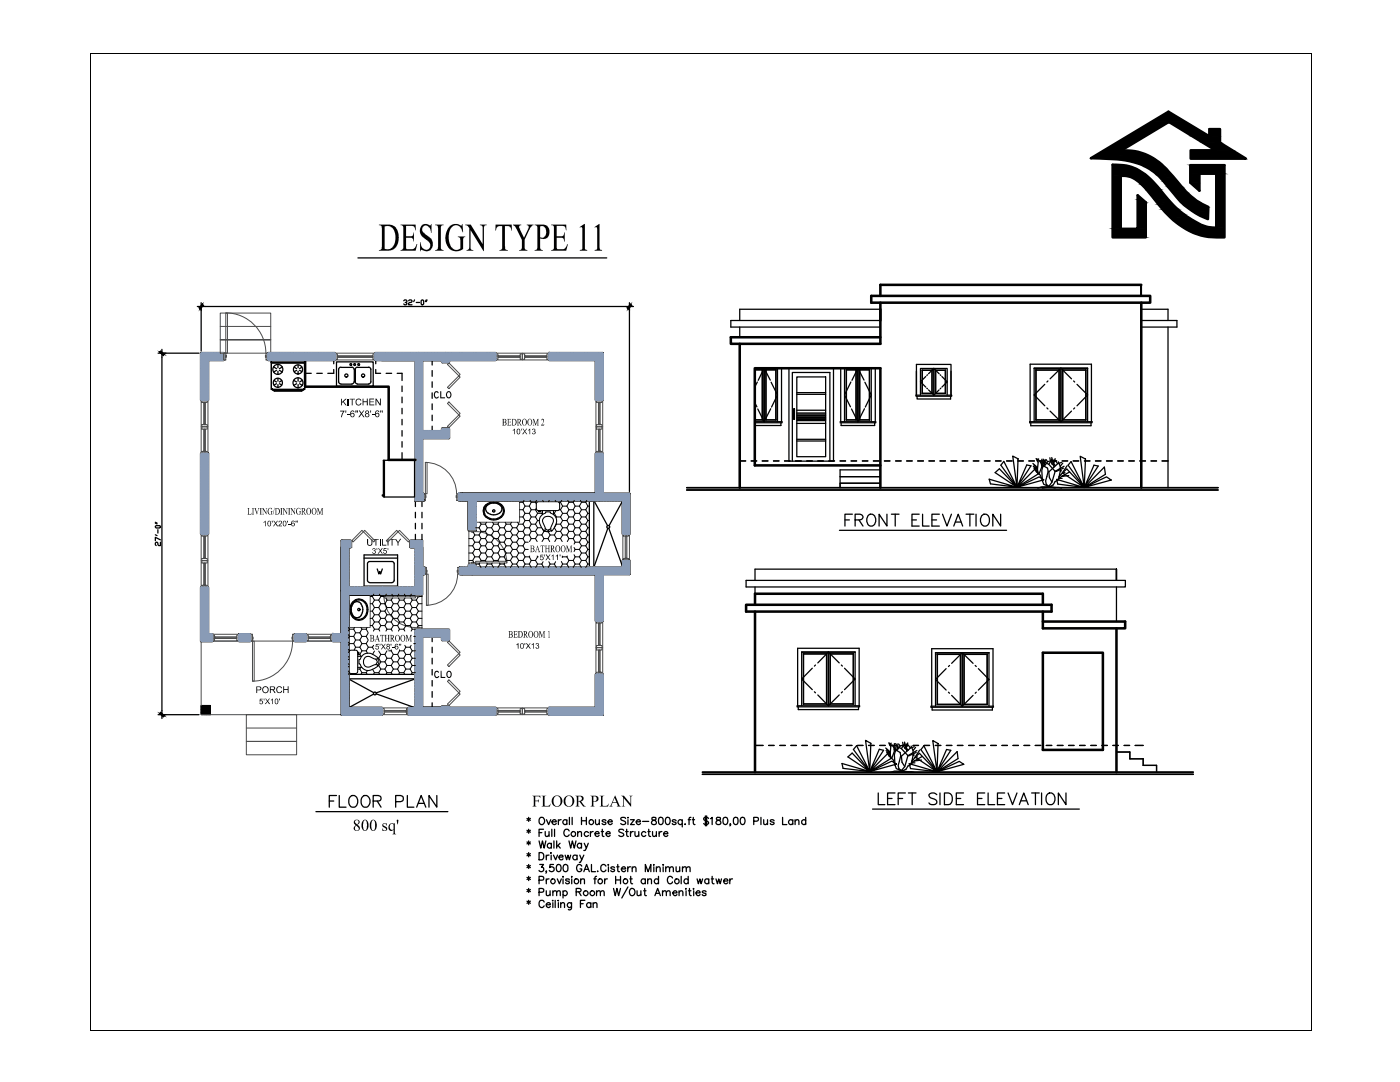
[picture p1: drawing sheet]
<svg xmlns="http://www.w3.org/2000/svg" width="279mm" height="216mm" viewBox="0 0 279 216" stroke-linecap="round" stroke-linejoin="round" font-family="sans-serif">
<defs><g id="words">
<text font-size="8.7" x="75.5" y="50">DESIGN TYPE 11</text>
<g font-size="5.7">
<text x="167.6" y="106.2">FRONT ELEVATION</text>
<text x="174.3" y="161.9">LEFT SIDE ELEVATION</text>
<text x="64.9" y="162.3">FLOOR PLAN</text>
</g>
<text font-size="4" x="74.4" y="115.7">W</text>
<g font-size="3.6">
<text x="106.1" y="160.9">FLOOR PLAN</text>
<text x="70.4" y="165.8">800 sq'</text>
</g>
<g font-size="2.8">
<text x="86.4" y="79.5" transform="rotate(-1 86.4 79.5)">clo</text>
<text x="86.5" y="135.3" transform="rotate(-1 86.5 135.3)">clo</text>
</g>
<g font-size="2.2">
<text x="100.2" y="84.9">BEDROOM 2</text>
<text x="49.3" y="102.7">LIVING/DININGROOM</text>
<text x="105.8" y="110.2">BATHROOM</text>
<text x="73.8" y="128">BATHROOM</text>
<text x="101.4" y="127.2">BEDROOM 1</text>
</g>
<g font-size="2.1">
<text x="67.8" y="83.3">7'-6&quot;X8'-6&quot;</text>
<text x="68" y="80.9">KITCHEN</text>
<text x="73.1" y="108.9">UTILITY</text>
<text x="51" y="138.3">PORCH</text>
</g>
<g font-size="1.7">
<text x="102.2" y="86.6">10'X13</text>
<text x="52.5" y="105">10'X20'-6&quot;</text>
<text x="74.2" y="110.5">3'X5'</text>
<text x="107.7" y="111.8">5'X11'</text>
<text x="74.9" y="129.6">5'X8'-6&quot;</text>
<text x="102.9" y="129.4">10'X13</text>
<text x="51.7" y="140.5">5'X10'</text>
</g>
</g></defs>
<!-- layer: A-Wall -->
<g fill="none" stroke="#000" stroke-width=".51">
<path d="M217.7 31.6l15.5-9.3 8.2 4.9v-1.4h2.1v2.7l5.1 3.2h-11v-1.7h5l-9.3-5.7-9.5 5.7a11.2 11.2 0 0 1 9.4 4.2 35 35 0 0 0 5.6 5.8l2.3 1.3v2.4a15.6 15.6 0 0 1-6.9-5.1l-1.1-1.3a12.6 12.6 0 0 0-10.2-5.5zM222.1 32.9a9.6 9.6 0 0 1 8.4 3.8l.5 .5a22.8 22.8 0 0 0 7.5 7l1.2 .7 1.1 .3 2 .3v-10.8h-3.4v3.3l-1.8-1.5v-3.5h6.8v14.4a13.7 13.7 0 0 1-11.9-5.1l-.5-.6a33.4 33.4 0 0 0-5-5.6 4.3 4.3 0 0 0-3.3-1v10.6h3.3v-6.7l1.7 1.4v7h-6.6zM237.6 33v3.5M242.8 34.7v10.8M40.1 70.5h4.5v1.3h-3.1v8h-1.4zM53.5 70.5h13.4v1.3h-13.4zM76.2 71.8h6.7M82.9 71.8h-8v-1.3h24v1.3h-9.3v.4h-1.4v-.4h-4v14.2h4v-.4h1.4v1.8h-5.4v11.1h.3v1.4h-1.6M82.9 71.8v28.1M109.6 70.5h10.7v9.3h-1.4v-8h-9.3zM40.1 90.5h1.4v16h-1.4zM82.9 99.9h1.8"/>
<path d="M91.8 99.9h1.8M91.8 98.5h27.1M93.6 99.9v5.7h1.3v-5.7M93.6 99.9v6M94.9 99.9v6M118.9 98.5h-27.3v1.4h2M118.9 98.5v-8h1.4v8h5.3v8h-1.3v-6.6h-29.4M40.1 117.2h1.4v9.4h.9v1.3h-2.3zM82.9 118.6h-13.4h13.4M84.2 113.2h.5v1.3h-.5M84.2 113.2v-5.3h-2.2v1.3h.9v8h-13.4v-8h.4v-1.3h-1.7v18.7h-1.8v1.3h1.8v14.7h8v-1.3h-6.7v-22.7h14.7v-4.1M84.2 113.2h.5"/>
<path d="M84.2 114.5h.5M91.8 113.2h1.8M93.6 113.2h-1.8v1.3h2.4M93.6 113.2v-.4h1.3v.4h29.4v-1.3h1.3v2.6h-5.3v9.4h-1.4v-9.4h-27.1M47.7 126.6h2.2v1.3h-2.2zM58.9 126.6h2.2v1.3h-2.2zM82.9 125.7h6.7v2h-1.4v-.7h-4v14.3h4v-.3h1.4v.3h9.3v1.3h-17.4v-1.3h1.4zM109.6 141.3h9.3v-6.7h1.4v8h-10.7z"/>
</g>
<!-- layer: 0 -->
<g fill="#000" stroke="#000" stroke-width=".2">
<path d="M229.8 24.3l3.4-2 3.4 2zM238.7 42.6h2.4v.4z"/>
<path d="M220.4 30h4.7zM220.3 30h4.8z"/>
<path d="M220.3 30l6.2 .2zM220.1 30.2l.2-.2 6.2 .2z"/>
<path d="M220.1 30.2l7 .1-.6-.1zM219.9 30.3l.2-.1 7 .1z"/>
<path d="M219.9 30.3l7.9 .2-.7-.2zM219.6 30.5l.3-.2 7.9 .2z"/>
<path d="M219.6 30.5l8.8 .2-.6-.2zM219.2 30.7l.4-.2 8.8 .2z"/>
<path d="M219.2 30.7l9.8 .3-.6-.3zM218.8 31l.4-.3 9.8 .3z"/>
<path d="M218.8 31l11.4 .6-1.2-.6zM217.7 31.6l1.1-.6 11.4 .6z"/>
<path d="M217.7 31.6h12.5zM217.7 31.6h12.5z"/>
<path d="M218.9 31.6l11.4 .1zM218.9 31.6l11.4 .1z"/>
<path d="M221.2 31.7l9.3 .1zM221.2 31.7l9.3 .1z"/>
<path d="M222.9 31.8l7.9 .2-.3-.2zM222.9 31.8l7.9 .2h-6.2z"/>
<path d="M224.6 32l6.4 .2-.2-.2zM224.6 32l6.4 .2h-5.6z"/>
<path d="M225.4 32.2l5.9 .2-.3-.2zM225.4 32.2l5.9 .2h-5z"/>
<path d="M226.3 32.4h5zM226.3 32.4h5z"/>
<path d="M226.4 32.4l5.2 .2-.3-.2zM226.4 32.4l5.2 .2h-4.5z"/>
<path d="M227.1 32.6l4.9 .3-.4-.3zM227.1 32.6l4.9 .3h-4.1z"/>
<path d="M227.9 32.9l4.4 .4-.3-.4zM227.9 32.9l4.4 .4h-3.7z"/>
<path d="M228.6 33.3h3.8zM228.6 33.3h3.8z"/>
<path d="M228.7 33.3l4.1 .4-.4-.4zM228.7 33.3l4.1 .4h-3.3z"/>
<path d="M229.5 33.7l3.7 .5-.4-.5zM229.5 33.7l3.7 .5h-3.1z"/>
<path d="M230.1 34.2h3.2zM230.1 34.2h3.2z"/>
<path d="M223.8 30l9.5-5.7h-3.5zM220.4 30l9.4-5.7-6 5.7z"/>
<path d="M230.2 34.2l3.5 .6-.4-.6zM230.2 34.2l3.5 .6h-2.9z"/>
<path d="M230.8 34.8l3.4 .5-.5-.5zM230.8 34.8l3.4 .5h-2.7z"/>
<path d="M231.5 35.3l3.3 .7-.6-.7zM231.5 35.3l3.3 .7h-2.8z"/>
<path d="M232 36l3 .3-.2-.3zM232 36l3 .3h-2.7z"/>
<path d="M232.3 36.3l3.6 1-.9-1zM232.3 36.3l3.6 1h-2.8z"/>
<path d="M233.1 37.3h2.8zM233.1 37.3h2.8z"/>
<path d="M233.1 37.3l3.6 1-.8-1zM233.1 37.3l3.6 1h-2.8z"/>
<path d="M233.3 24.3l8.1 2.9-4.8-2.9zM233.3 24.3l8.1 2.9h-3.4z"/>
<path d="M233.9 38.3l3.3 .3-.5-.3zM233.9 38.3l3.3 .3h-3z"/>
<path d="M234.2 38.6l3.5 .6-.5-.6zM234.2 38.6l3.5 .6h-3z"/>
<path d="M234.7 39.2l3.6 .4-.6-.4zM234.7 39.2l3.6 .4h-3.2z"/>
<path d="M235.1 39.6l3.6 .3-.4-.3zM235.1 39.6l3.6 .3h-3.4z"/>
<path d="M235.3 39.9l3.5 .1zM235.3 39.9l3.5 .1z"/>
<path d="M241.4 25.8l2.1 1.4v-1.4zM241.4 25.8l2.1 1.4h-2.1z"/>
<path d="M238 27.2l5.5 1.3v-1.3zM238 27.2l5.5 1.3h-3.4z"/>
<path d="M240.1 28.5l5.8 1.5-2.4-1.5zM240.1 28.5l5.8 1.5h-3.3z"/>
<path d="M237.6 30l11 1.7-2.7-1.7zM237.6 30l11 1.7h-11z"/>
<path d="M238.7 42.6l.8 .4h1.6zM239.5 43h1.6v.7z"/>
<path d="M235.4 40l4.3 .6-.9-.6zM235.4 40l4.3 .6h-3.7z"/>
<path d="M236 40.6l3.9 .1-.2-.1zM236 40.6l3.9 .1h-3.8z"/>
<path d="M236.1 40.7l4.7 .4-.9-.4zM236.1 40.7l4.7 .4h-4.2z"/>
<path d="M236.6 41.1l4.5 .2-.3-.2zM236.6 41.1l4.5 .2h-4.3z"/>
<path d="M238 42.1l3.1 .5v-.5zM238 42.1l3.1 .5h-2.4z"/>
<path d="M236.8 41.3l4.3 .8v-.8zM236.8 41.3l4.3 .8h-3.1z"/>
<path d="M31.8 70.3l1 .4-.7-.7zM31.8 70.3l1 .4-.2 .3z"/>
<path d="M39.7 61.4l.2 .3 .5-1zM40.4 60.7l.3 .2-.8 .8z"/>
<path d="M125.9 60.7l-.5 1 .7-.8zM125.1 61.4l.8-.7-.5 1z"/>
<path d="M31.8 142.4l.8 .7 .2-.3zM31.8 142.4l.3-.3 .7 .7z"/>
</g>
<!-- layer: Details 1$0$A-SECT-XFINE -->
<g fill="#000" stroke="#000" stroke-width=".2">
<path d="M222.1 32.9h1.3zM227 39l1.1 .9h-1.1zM237.6 36.5l1.8 1.5zM237.6 36.5h1.8v1.5zM241.2 47.3l3.2 .1z"/>
<path d="M222.1 32.9l2 .1zM222.1 32.9l2 .1z"/>
<path d="M222.1 35.1l1.6 10.6v-10.6zM222.1 35.1l1.6 10.6h-1.6z"/>
<path d="M222.1 33h2.7zM222.1 33h2.7z"/>
<path d="M222.1 33l3.4 .2-.7-.2zM222.1 33l3.4 .2h-3.4z"/>
<path d="M222.1 33.2l4 .2-.6-.2zM222.1 33.2l4 .2h-4z"/>
<path d="M222.1 33.4l4.7 .3-.7-.3zM222.1 33.4l4.7 .3h-4.7z"/>
<path d="M222.1 33.7l5.2 .3-.5-.3zM222.1 33.7l5.2 .3h-5.2z"/>
<path d="M222.1 34l5.8 .4-.6-.4zM222.1 34l5.8 .4h-5.8z"/>
<path d="M222.1 34.4l6.4 .4-.6-.4zM222.1 34.4l6.4 .4h-6.4z"/>
<path d="M227 39.9l1.7 .5-.6-.5zM227 39.9l1.7 .5h-1.7z"/>
<path d="M222.1 34.8l6.8 .3-.4-.3zM222.1 34.8l6.8 .3h-6.8z"/>
<path d="M223.7 35.1h5.2zM223.7 35.1h5.2z"/>
<path d="M224.5 35.1l4.5 .1-.1-.1zM224.5 35.1l4.5 .1h-3.8z"/>
<path d="M225.2 35.2l3.9 .1zM225.2 35.2l3.9 .1z"/>
<path d="M225.6 35.3l3.7 .2-.2-.2zM225.6 35.3l3.7 .2h-3.3z"/>
<path d="M226 35.5l3.6 .2-.3-.2zM226 35.5l3.6 .2h-3.2z"/>
<path d="M226.4 35.7l3.3 .1-.1-.1zM226.4 35.7l3.3 .1h-3z"/>
<path d="M226.7 35.8l3.5 .5-.5-.5zM226.7 35.8l3.5 .5h-2.9z"/>
<path d="M227.3 36.3l3.2 .4-.3-.4zM227.3 36.3l3.2 .4h-2.8z"/>
<path d="M227.7 36.7l3 .2-.2-.2zM227.7 36.7l3 .2h-2.8z"/>
<path d="M227.9 36.9l3.6 .8-.8-.8zM227.9 36.9l3.6 .8h-2.8z"/>
<path d="M228.7 37.7l3 .3-.2-.3zM228.7 37.7l3 .3h-2.7z"/>
<path d="M229 38l4.2 1.9-1.5-1.9zM229 38l4.2 1.9h-2.8z"/>
<path d="M230.4 39.9l3.3 .6-.5-.6zM230.4 39.9l3.3 .6h-2.8z"/>
<path d="M237.6 34.7l1.8 1.8v-1.8zM237.6 34.7l1.8 1.8h-1.8z"/>
<path d="M237.6 33l6.8 1.7v-1.7zM237.6 33l6.8 1.7h-6.8z"/>
<path d="M242.8 34.7l1.6 10.8v-10.8zM242.8 34.7l1.6 10.8h-1.6z"/>
<path d="M227 40.4l1.7 5.3v-5.3zM227 40.4l1.7 5.3h-1.7z"/>
<path d="M222.1 45.7l6.6 1.7v-1.7zM222.1 45.7l6.6 1.7h-6.6z"/>
<path d="M230.9 40.5l3.2 .4-.4-.4zM230.9 40.5l3.2 .4h-2.8z"/>
<path d="M231.3 40.9l3.7 .8-.9-.8zM231.3 40.9l3.7 .8h-3z"/>
<path d="M232 41.7l3.1 .1-.1-.1zM232 41.7l3.1 .1h-3z"/>
<path d="M232.1 41.8l4.1 .9-1.1-.9zM232.1 41.8l4.1 .9h-3.3z"/>
<path d="M232.9 42.7l3.5 .1-.2-.1zM232.9 42.7l3.5 .1h-3.4z"/>
<path d="M233 42.8l4.3 .7-.9-.7zM233 42.8l4.3 .7h-3.6z"/>
<path d="M233.7 43.5l4.4 .4-.8-.4zM233.7 43.5l4.4 .4h-3.9z"/>
<path d="M234.2 43.9l4.3 .3-.4-.3zM234.2 43.9l4.3 .3h-4z"/>
<path d="M234.5 44.2l5.2 .7-1.2-.7zM234.5 44.2l5.2 .7h-4.4z"/>
<path d="M235.3 44.9h4.5zM235.3 44.9h4.5z"/>
<path d="M235.4 44.9l5 .2-.6-.2zM235.4 44.9l5 .2h-4.6z"/>
<path d="M235.8 45.1l5.4 .2-.8-.2zM235.8 45.1l5.4 .2h-5.1z"/>
<path d="M236.1 45.3l5.8 .1zM236.1 45.3l5.8 .1z"/>
<path d="M241.2 47.3l3.2 .1zM242.7 47.4h1.7z"/>
<path d="M236.2 45.4l6.6 .1zM236.2 45.4l6.6 .1z"/>
<path d="M236.3 45.5l8.1 .2v-.2zM236.3 45.5l8.1 .2h-7.7z"/>
<path d="M236.7 45.7l7.7 .4v-.4zM236.7 45.7l7.7 .4h-6.9z"/>
<path d="M237.5 46.1l6.9 .4v-.4zM237.5 46.1l6.9 .4h-6.2z"/>
<path d="M238.2 46.5l6.2 .2v-.2zM238.2 46.5l6.2 .2h-5.5z"/>
<path d="M238.9 46.7l5.5 .3v-.3zM238.9 46.7l5.5 .3h-4.7z"/>
<path d="M239.7 47l4.7 .1v-.1zM239.7 47l4.7 .1h-4z"/>
<path d="M240.4 47.1l4 .2v-.2zM240.4 47.1l4 .2h-3.2z"/>
</g>
<!-- layer: AUDIT_I_180222161247-1 -->
<g fill="none" stroke="#000" stroke-width=".25">
<path d="M71.4 51.5h49.7M147.6 65.3v2M151.1 76.2l-.5 1M152.2 73.8h-1.6M152.2 73.8v10M152.2 73.8l-.1 10M152.5 73.5v10.6M152.8 73.8h2.1M152.8 73.8v10M152.8 73.8l.1 10M153.7 75.8l-1.2-2.3-1.2 2.4M153.9 76.3l1.3 2.5-1.2 2.4"/>
<path d="M154.9 73.8l-.1 10M154.9 73.8v10M155.2 73.5v10.6M156 73.5v10.6M157.5 73.5v18.5h8.8v-18.5M159 75.2h5.8v15.9h-5.8zM159 78.3h5.8M159 78.7h5.8M167.8 73.5v10.6M168.5 73.5v10.6M168.9 73.8v10h1.9M169.8 76.2l-1.3 2.6 1.2 2.4"/>
<path d="M170.9 73.8h-2v10M170.9 73.8v10M170.9 73.8l-.1 10M171.2 73.5v10.6M171.5 73.8h2M171.5 73.8v10M171.5 73.8l.1 10M172.4 75.8l-1.2-2.3-1.2 2.4M172.6 76.3l1.3 2.5-1.2 2.4M173.5 73.8v10M173.9 73.5v10.6M174.7 73.5v10.6"/>
<path d="M175.7 61.7h-28.1v2.3M175.7 64h-29.8v1.3h29.8M182.8 78.9h7.1v.2h-7.1zM182.9 74.1v4.8v-6.2h6.9v6.2v-4.8M183 79.1v.5h6.7v-.5M183.7 78.9v-5.4h5.3v5.4M184 73.9h2v4.6v-4.6zM184 73.9v4.6zM184 78.5h2zM184.8 75.1l-1.1 1.1 1.1 1M185 77.5l.1 .1M185.1 74.8l-.1 .1"/>
<path d="M185.3 77.8l1.1 1.1M186.4 73.5v5.4M186.4 73.5l-1.1 1.1M186.4 73.5l1 1.1M186.7 73.9v4.6zM186.7 73.9h2zM186.7 78.5h2v-4.6v4.6h-2M187.4 77.8l-1 1.1M187.6 74.8l.2 .1M187.8 77.5l-.2 .1M188 75.1l1 1.1-1 1M206.7 73.8h4.7v10v-10l-4.6 .1"/>
<path d="M206.7 73.8l.1 .1M206.7 73.8l.1 10M206.8 73.9v9.9M208.5 76.7l-2.1 2.1 2.1 2.2M209.1 76l-.2 .2M211.7 73.5l2.1 2.1M211.7 73.5v10.6M211.7 73.5l-2.1 2.1M212.1 73.8h4.6M212.1 73.9v9.9h4.6h-4.6M214.3 76l.2 .2M214.9 76.7l2.2 2.1-2.2 2.2"/>
<path d="M216.7 73.9v9.9zM216.7 73.8h-4.6v10M227.8 61.7h5.3v2.3M227.8 64h7.1v1.3h-7.1M233.1 65.3v32M150.6 84.1h5.5v.3h-5.5M150.6 83.8h1.5M150.6 80.4l.5 .8M150.6 83.8h1.6M151.2 81.6l1.3 2.5M152.1 83.8h.1M152.8 83.8h2.1"/>
<path d="M152.9 83.8h1.9M152.9 83.8h-.1M153.8 81.6l-1.3 2.5M154.8 83.8h.1M155.8 84.4v.5h-5.2M158.1 92v-17.7h7.5v17.7M158.4 81.6h.2v2.1h-.2zM159 87.7h5.8M159 88h5.8M159 81.9h5.8M159 84.5h5.8M159 83h5.8"/>
<path d="M159 83.3h5.8M159 82.9h5.8M159 83.5h5.8M159 83.7h5.8M159 83.9h5.8M159 82.6h5.8M159 82.4h5.8M167.7 84.1h7.1v.3h-7.1M167.9 84.4v.5h6.7v-.5M168.9 83.8h2M168.9 83.8h.1M169.9 81.6l1.3 2.5"/>
<path d="M170.8 83.8h.1M171.5 83.8h2M171.6 83.8h1.9M171.6 83.8h-.1M172.5 81.6l-1.3 2.5M173.5 83.8h.1M205.5 84.1h12.4v.3h-12.4zM205.6 84.1v-11.4h12.2v11.4M205.7 84.4v.5h12v-.5M206.4 84.1v-10.6h10.7v10.6M206.7 83.8h4.7zM208.9 81.4l.2 .2"/>
<path d="M209.6 82l2.1 2.1M213.8 82l-2.1 2.1M214.5 81.4l-.2 .2M148.9 115.8h75.7v1.3h-75.7zM150.7 115.8v-2.2h72.1v2.2M150.7 117.1v1.4M167.5 105.8h33.4M222.8 117.1v6.9M160.3 130.5h4.7v10v-10h-4.6M160.3 130.5h.1M160.3 130.5l.1 9.9M160.4 130.5v9.9"/>
<path d="M162.1 133.3l-2.1 2.2 2.1 2.1M162.5 138l.2 .2M162.7 132.7l-.2 .2M163.2 138.7l2.1 2.1M165.3 130.1l2.2 2.2M165.3 130.1v10.7M165.3 130.1l-2.1 2.2M165.7 130.5h4.6M165.7 130.5v9.9l4.6 .1-4.6-.1M167.5 138.7l-2.2 2.1M167.9 132.7l.2 .2M168.1 138l-.2 .2"/>
<path d="M168.5 133.3l2.2 2.2-2.2 2.1M170.3 130.5v10zM170.3 130.5h-4.6v10M187 130.5h4.7v10.1v-10.1l-4.6 .1M187 130.5l.1 .1M187 130.5l.1 10M187.1 130.6v9.9M188.8 133.4l-2.1 2.2 2.1 2.1M189.3 138.1l.2 .2M189.5 132.8l-.2 .2M189.9 138.8l2.1 2.1M192 130.2v10.7"/>
<path d="M192 130.2l2.2 2.2M192 130.2l-2.1 2.2M194.2 138.8l-2.2 2.1M194.6 132.8l.2 .2M194.8 138.1l-.2 .2M195.3 133.4l2.1 2.2-2.1 2.1M197 130.6v10zM197 130.5h-4.6v10.1M197 130.5h-4.6v10l4.6 .1-4.6-.1M159.1 140.8h12.4v.2h-12.4zM159.2 140.8v-11.4h12.3v11.4M159.3 141v.6h12v-.6"/>
<path d="M160 140.8v-10.7h10.7v10.7M160.3 140.5h4.7zM185.8 140.9h12.5v.2h-12.5zM185.9 140.9v-11.5h12.3v11.5M186 141.1v.6h12v-.6M186.7 140.9v-10.7h10.7v10.7M187 140.6h4.7zM63 162h26.4M105.2 163.3l.6 .4M105.2 165.7l.6 .4M105.2 168l.6 .4M105.2 170.3l.6 .5"/>
<path d="M105.2 172.7l.6 .4M105.2 175.1l.6 .4M105.2 177.5l.6 .4M105.2 179.8l.6 .4M105.5 163.1v.8M105.5 165.5v.8M105.5 167.8v.8M105.5 170.1v.9M105.5 172.5v.8M105.5 174.9v.8M105.5 177.3v.8M105.5 179.6v.9"/>
<path d="M105.8 163.3l-.6 .4M105.8 165.7l-.6 .4M105.8 168l-.6 .4M105.8 170.3l-.6 .5M105.8 172.7l-.6 .4M105.8 175.1l-.6 .4M105.8 177.5l-.6 .4M105.8 179.8l-.6 .4M107.6 167.8l.3 1.4 .4-1.4 .3 1.4 .3-1.4M107.6 170.1h.4a.78 .78 0 0 1 .5 .7 .78 .78 0 0 1-.5 .8h-.4zM107.6 175.6h.8l.1-.6-.3-.1h-.6v1.4M107.6 178l.9-.1v-.5l-.9-.1v1.4"/>
<path d="M107.6 166.1h.5M107.7 172.5h.8l-.5 .5a.48 .48 0 0 1 .4 .8 .48 .48 0 0 1-.8-.1M107.8 163.1a.68 .68 0 0 1 .9 .7 .68 .68 0 0 1-.9 .7l-.2-.5v-.6zM108.5 165.5h-.9v1.4M108.6 180a.52 .52 0 0 0-.6-.4 .52 .52 0 0 0-.4 .6v.3a.52 .52 0 0 0 .4 .6 .52 .52 0 0 0 .6-.4M108.8 165.9l.1 .9 .3 .1 .4-.3M109 177.7l.1 .9a.49 .49 0 0 0 .7-.1M109 170.6v1M109 175.4v.9M109.1 163.6l.4 .9 .4-.9M109.1 173.8h-.2h.2l-.2 .4M109.6 170.6a.43 .43 0 0 0-.6 .4"/>
<path d="M109.6 175.4a.43 .43 0 0 0-.6 .4M109.6 165.9v1M109.8 177.7v1M110 170.1v.2zM110 170.6v1M110 168.5a.45 .45 0 0 0-.6-.1 .45 .45 0 0 0 0 .7 .45 .45 0 0 0 .6-.1M110 168.3v.9M110.1 165.5v1.4M110.2 164h.8a.46 .46 0 0 0-.5-.4 .46 .46 0 0 0-.4 .5 .46 .46 0 0 0 .4 .4l.5-.2M110.3 179.7h.1zM110.3 178l.4-.3 .3 .1 .1 .9M110.3 177.7v1"/>
<path d="M110.5 170.6l.4 1 .4-1M110.5 172.5h-.7l-.1 .6a.51 .51 0 0 1 .8 0 .51 .51 0 0 1-.1 .8 .51 .51 0 0 1-.8-.2M110.5 167.8v1.4M110.7 165.5v1.4M110.8 179.6v1.5M111.1 178l.3-.3 .4 .1v.9M111.1 167.8v1.4M111.2 172.6a.45 .45 0 0 1 .7 .1v1a.44 .44 0 0 1-.4 .2 .44 .44 0 0 1-.4-.2l-.1-.6zM111.2 175.4l.4 .9 .4-.9M111.4 179.7h.1zM111.4 168.7l.4 .5M111.4 163.6v.9"/>
<path d="M111.6 171h.8a.42 .42 0 0 0-.6-.3 .42 .42 0 0 0-.2 .7l.3 .2 .3-.1 .2-.1M111.8 168.3l-.7 .6M112 163.6l-.5 .2-.1 .2M112.4 174.9v.1zM112.4 178a.47 .47 0 0 1 .7-.1 .47 .47 0 0 1 0 .7 .47 .47 0 0 1-.7-.1M112.4 175.4v.9M112.4 177.7v1.5M112.6 172.6a.49 .49 0 0 1 .7 .1v1a.47 .47 0 0 1-.4 .2 .47 .47 0 0 1-.4-.2l-.1-.6zM112.8 170.6l.3 1 .2-1 .3 1 .3-1M113.1 163.8a.45 .45 0 0 0-.6-.1 .45 .45 0 0 0 0 .7 .45 .45 0 0 0 .6-.1M113.1 163.6v.9M113.6 167.8l.3 1.4 .3-1.4 .4 1.4 .3-1.4"/>
<path d="M113.6 165.8a.55 .55 0 0 0-.6-.3 .55 .55 0 0 0-.5 .5 .6 .6 0 0 0 .3 .8 .6 .6 0 0 0 .8-.2M113.6 175.6l-.3-.2h-.3l-.1 .2 .7 .3v.2a.44 .44 0 0 1-.7 0M113.6 163.1v1.4M114.1 174.9v.1zM114.1 175.4v.9M114.2 163.1v1.4M115 178l.8-.1 .2-.4-.4-.2h-.6v1.4M115.2 170.8a.47 .47 0 0 0-.7-.1 .47 .47 0 0 0 0 .7 .47 .47 0 0 0 .7 0M115.2 170.6v1M115.3 166.2l.3-.3 .4 .1v.9M115.3 165.9v1M115.5 178l.5 .7"/>
<path d="M115.7 170.6l.4 1 .4-1M115.9 175.6l.2-.2a.35 .35 0 0 1 .5 .2v.7M115.9 175.4v.9M116 168.5a.47 .47 0 0 0-.6-.1 .47 .47 0 0 0 0 .7 .47 .47 0 0 0 .6-.1M116 163.1v1.4M116 168.3v.9M116 163.8h1M116.1 171.6l-.3 .5h-.2M116.1 172.8a.52 .52 0 0 0-.6-.3 .52 .52 0 0 0-.4 .5 .6 .6 0 0 0 .2 .8 .6 .6 0 0 0 .7-.1l.1-.3h-.3M116.5 173.9l.6-1.4 .5 1.4M116.6 168.3l.4 .9 .4-.9M116.7 179.6h-.9v1.5"/>
<path d="M116.7 173.5h.7M117 169.2l-.2 .5h-.3M117 163.1v1.4M117.4 166.1a.47 .47 0 0 0-.6 0 .47 .47 0 0 0 0 .7 .47 .47 0 0 0 .6-.1M117.8 165.9v1M118 172.5v1.4h.8M118.4 165.9l-.4 .1-.2 .4M118.5 175.4h.5M118.8 166.4h.8a.45 .45 0 0 0-.7-.4 .45 .45 0 0 0-.1 .7l.1 .1a.41 .41 0 0 0 .7-.1M118.8 163.6l.1 .9h.4l.3-.3M119.1 174.9h-.3l-.1 .3v1.1M119.1 178l.3-.3 .4 .1v.9"/>
<path d="M119.1 177.7v1M119.3 173.8v.1l.1-.1M119.6 163.6v.9M119.8 178l.4-.3 .3 .1 .1 .9M120 165.9h.5M120.2 165.5v1.3l.3 .1M120.7 175.4v.9M120.9 163.8a.43 .43 0 0 0-.7 0l.2 .2 .5 .1v.2a.43 .43 0 0 1-.7 0M120.9 172.8a.52 .52 0 0 0-.6-.3 .52 .52 0 0 0-.4 .5 .6 .6 0 0 0 .2 .8 .6 .6 0 0 0 .8-.1v-.1M121 166.4h.8a.45 .45 0 0 0-.7-.4 .45 .45 0 0 0-.1 .7l.2 .1a.38 .38 0 0 0 .6-.1M121.2 175.4a.43 .43 0 0 0-.5 .4M121.3 164h.9a.46 .46 0 0 0-.5-.4 .46 .46 0 0 0-.4 .5 .46 .46 0 0 0 .4 .4l.5-.2"/>
<path d="M121.4 172.5v.1zM121.4 173v.9M122.4 177.3l.4 1.4 .3-1.4 .4 1.4 .3-1.4M122.7 173.2a.44 .44 0 0 0-.8 0l.7 .3 .1 .2a.44 .44 0 0 1-.8 0M122.9 174.9v1.4M122.9 175.6h.9M123.1 173h.4M123.3 172.5v1.2v.1l.3 .1M123.8 174.9v1.4M124 173.4h.9a.46 .46 0 0 0-.6-.4 .46 .46 0 0 0-.4 .5 .46 .46 0 0 0 .5 .4l.5-.2M124.5 165.7l-.4-.2h-.5l-.1 .2 .1 .3 .8 .4 .1 .3a.63 .63 0 0 1-1 0M124.9 163.3l-.4-.2h-.5l-.1 .2 .1 .3 .7 .3 .2 .4a.63 .63 0 0 1-1 0"/>
<path d="M124.9 165.9h.5M125.1 165.5v1.1l.1 .2 .2 .1M125.3 163.1h.1zM125.3 173v.9M125.3 163.6v.9M125.3 177l-1.2 2.2M125.7 175.4h.5M125.7 177.5a.67 .67 0 0 1 1 .2 .67 .67 0 0 1-.3 .9 .68 .68 0 0 1-.8-.3 .68 .68 0 0 1 .1-.8zM125.8 163.6h.8l-.8 .9h.8M125.8 173l-.5 .2v.2M125.8 165.9v1M125.9 174.9v1.2l.1 .2h.3"/>
<path d="M126.2 173.3l.3-.3h.3l.1 .9M126.2 173v.9M126.4 165.9l-.4 .1-.2 .4M126.7 165.9l.1 .9 .3 .1 .4-.3M127 164h.8a.46 .46 0 0 0-.5-.4 .46 .46 0 0 0-.4 .5 .46 .46 0 0 0 .5 .4l.4-.2M127.1 177.7l.1 .9a.5 .5 0 0 0 .7-.1M127.5 165.9v1M127.9 177.7v1M128.2 163.9h1.3M128.5 177.7h.4M128.7 177.3v1.2v.1l.3 .1M128.8 173.9v-1.4l.5 1.4 .6-1.4v1.4"/>
<path d="M128.8 175.6a.47 .47 0 0 0-.7-.1 .47 .47 0 0 0 0 .7 .47 .47 0 0 0 .7-.1M128.8 175.4v.9M128.9 166.1a.47 .47 0 0 0-.7 0 .47 .47 0 0 0 0 .7 .47 .47 0 0 0 .7-.1M129.3 175.6l.3-.2h.3l.1 .9M129.3 175.4v.9M129.3 165.9h.5M129.5 165.5v1.1l.1 .2 .3 .1M130.1 163.1v.5h.2a.48 .48 0 0 1 .7 .3 .48 .48 0 0 1-.3 .6h-.3a.48 .48 0 0 1-.3-.6 .48 .48 0 0 1 .6-.3l.2-.3a.56 .56 0 0 0-.8-.2zM130.2 165.9l.1 .9 .4 .1 .3-.3M130.5 172.5v.1zM130.5 173v.9M130.7 178.7l.5-1.4 .6 1.4"/>
<path d="M130.9 178.3h.7M131 173.3l.3-.3h.4l.1 .9M131 165.9v1M131 173v.9M131.4 175.6a.47 .47 0 0 0-.7-.1 .47 .47 0 0 0 0 .7 .47 .47 0 0 0 .7-.1M131.4 174.9v1.4M131.5 165.9v1M131.6 163.1h.4a.79 .79 0 0 1 .4 .8 .79 .79 0 0 1-.6 .6 1.03 1.03 0 0 1-.2-1.4zM132.1 165.9l-.3 .1-.3 .4M132.2 178l.4-.3 .3 .1 .1 .9M132.2 177.7v1M132.3 172.5v.1z"/>
<path d="M132.3 173v.9M132.4 166.4h.9a.46 .46 0 0 0-.5-.4 .46 .46 0 0 0-.4 .5 .46 .46 0 0 0 .4 .4l.5-.2M132.9 173.3l.3-.3h.3l.1 .9M132.9 173v.9M133 163.1h.3a.78 .78 0 0 1 .4 .8 .78 .78 0 0 1-.5 .6 .93 .93 0 0 1-.2-1.4zM133 178l.3-.3 .4 .1v.9M133.6 173.3l.4-.3h.3l.1 .9M134.2 175.2a.52 .52 0 0 0-.6-.3 .52 .52 0 0 0-.4 .5v.4a.52 .52 0 0 0 .4 .5 .52 .52 0 0 0 .6-.3M134.3 178.2h.8a.4 .4 0 0 0-.4-.5 .4 .4 0 0 0-.4 .5l.1 .3a.4 .4 0 0 0 .3 .2 .4 .4 0 0 0 .4-.2M134.9 163.8a.44 .44 0 0 0-.7 0l.6 .3 .1 .2a.44 .44 0 0 1-.7 0M134.9 173l.1 .8a.45 .45 0 0 0 .7-.1M135.5 178l.4-.3 .3 .1 .1 .9"/>
<path d="M135.5 177.7v1M135.7 173v.9M135.9 174.9v1.4M136.2 163.8a.47 .47 0 0 0-.7-.1 .47 .47 0 0 0 0 .7 .47 .47 0 0 0 .7-.1M136.2 163.6v1.4M136.2 173.3l.4-.3h.3l.1 .9M136.2 173v.9M136.7 164.4v.1h.1M136.9 177.3v.1zM136.9 177.7v1M137 173.3l.3-.3h.4v.9M137.3 175.6a.47 .47 0 0 0-.7-.1 .47 .47 0 0 0 0 .7 .47 .47 0 0 0 .7-.1"/>
<path d="M137.3 163.6h.5M137.3 174.9v1.4M137.4 177.7h.5M137.6 177.3v1.2l.3 .2M137.9 163.1h-.3l-.1 .3v1.1M138.1 163.6h.5M138.4 163.1v1.1v.3h.3M138.4 177.3v.1zM138.4 177.7v1M138.9 178.2h.8a.4 .4 0 0 0-.4-.5 .4 .4 0 0 0-.4 .5l.1 .3a.4 .4 0 0 0 .4 .2 .4 .4 0 0 0 .3-.2M139.1 175.4l.3 .9 .3-.9 .2 .9 .3-.9M140.8 162.8v2"/>
<path d="M140.9 178a.43 .43 0 0 0-.8 0l.2 .2 .6 .1v.2a.43 .43 0 0 1-.8 0M141 162.8v2M141.4 163.3l-.4-.2h-.4l-.2 .2 .2 .3 .6 .3 .2 .2a.54 .54 0 0 1-.4 .4 .54 .54 0 0 1-.6-.2M141.4 175.6a.45 .45 0 0 0-.6-.1 .45 .45 0 0 0 0 .7 .45 .45 0 0 0 .6-.1M141.4 175.4v.9M141.8 163.4l.3-.3v1.4M142 175.4h.4M142.1 174.9v1.2l.1 .2h.3M142.9 175.4l.3 .9 .2-.9 .3 .9 .3-.9M143.1 163.1l-.1 .3 .2 .2a.48 .48 0 0 1 .6 .3 .48 .48 0 0 1-.3 .6l-.5-.1-.1-.3a.84 .84 0 0 1 .8-.5l.1-.3a.52 .52 0 0 0-.7-.2zM144.4 175.8h.9a.46 .46 0 0 0-.8-.3 .46 .46 0 0 0 .1 .8h.4l.3-.2M144.5 163.1h.3a.78 .78 0 0 1 .5 .8 .78 .78 0 0 1-.6 .6 .93 .93 0 0 1-.2-1.4z"/>
<path d="M145.6 175.4v.9M145.8 164.5h-.2h.2l-.2 .3M146.2 175.4a.43 .43 0 0 0-.6 .4M146.6 163.1h.5l.2 .6a.61 .61 0 0 1-.6 .8 .97 .97 0 0 1-.1-1.4zM147.9 163.1h.4a.78 .78 0 0 1 .4 .8 .78 .78 0 0 1-.6 .6 .93 .93 0 0 1-.2-1.4zM150.4 163.9l.8-.1 .1-.6-.9-.1v1.4M151.9 163.1v1.4M152.4 163.6l.1 .9h.3l.4-.3M153.2 163.6v.9M154.5 163.8a.44 .44 0 0 0-.8 0l.7 .3 .1 .2a.44 .44 0 0 1-.8 0M156.2 163.1v1.4h.8M158.2 163.8a.47 .47 0 0 0-.7-.1 .47 .47 0 0 0 0 .7 .47 .47 0 0 0 .7-.1"/>
<path d="M158.2 163.6v.9M158.7 163.9l.3-.3h.4v.9M158.7 163.6v.9M160.8 163.8a.45 .45 0 0 0-.7-.1 .45 .45 0 0 0 0 .7 .45 .45 0 0 0 .7-.1M160.8 163.1v1.4M174.1 161.4h41.3M109 180.5h.8a.45 .45 0 0 0-.6-.3 .45 .45 0 0 0-.1 .7l.1 .1a.38 .38 0 0 0 .6-.1M110.3 180.1v1M111.4 180.1v1M111.9 180.4l.3-.3 .4 .1 .1 .9M111.9 180.1v1M114.1 180.1l-.1 1.3-.2 .2-.4-.1"/>
<path d="M114.1 180.3a.47 .47 0 0 0-.7 0 .47 .47 0 0 0 0 .7 .47 .47 0 0 0 .7-.1M115.8 180.3h.6M117.9 180.3a.47 .47 0 0 0-.7 0 .47 .47 0 0 0 0 .7 .47 .47 0 0 0 .7-.1M117.9 180.1v1M118.4 180.4l.3-.3 .4 .1v.9M118.4 180.1v1"/>
<circle cx="110.4" cy="175.8" r=".47"/>
<circle cx="114.4" cy="166.4" r=".48"/>
<circle cx="115" cy="175.8" r=".48"/>
<circle cx="116.9" cy="178.2" r=".48"/>
<circle cx="118" cy="164" r=".48"/>
<circle cx="118.2" cy="178.2" r=".48"/>
<circle cx="119.8" cy="175.8" r=".48"/>
<circle cx="124.8" cy="175.8" r=".48"/>
<circle cx="135.1" cy="175.8" r=".48"/>
</g>
<!-- layer: 0 -->
<g fill="none" stroke="#000" stroke-width=".25">
<path d="M31.6 70.5h1.5M32.3 69.7v1.6M39.4 61.2h1.6M40.1 60.4v1.6M98.9 70.5v1.3M109.6 70.5v1.3M124.9 61.2h1.5M125.6 60.4v1.6M84.2 98.5h.5M68.2 119.2v1.3M84.7 113.2v1.3M91.8 113.2v1.3"/>
<path d="M93.6 113.2v-.4h1.3v.4M68.2 127.9v14.7M31.6 142.6h1.5M32.3 141.8v1.6M40.1 140.8h1.9v1.8"/>
</g>
<!-- layer: Details 1$0$A-SECT-XFINE -->
<g fill="none" stroke="#000" stroke-width=".2">
<path d="M40.1 141l1.6 1.6-1.6-1.6M40.1 141.6l1.1 1-1.1-1M40.1 142.1l.5 .5-.5-.5M40.1 140.8l1.8 1.8M40.1 140.9l1.7 1.7M40.1 141l1.7 1.6M40.1 141.1l1.6 1.5M40.1 141.1l1.5 1.5M40.1 141.2l1.4 1.4M40.1 141.3l1.4 1.3M40.1 141.3l1.3 1.3M40.1 141.4l1.2 1.2"/>
<path d="M40.1 141.5l1.1 1.1M40.1 141.6l1 1M40.1 141.7l1 .9M40.1 141.8l.9 .8M40.1 141.8l.8 .8M40.1 141.9l.8 .7M40.1 142l.7 .6M40.1 142.1l.6 .5M40.1 142.2l.5 .4M40.1 142.3l.4 .3-.4-.3M40.1 142.4l.3 .2M40.1 142.5l.2 .1"/>
<path d="M40.1 142.5l.1 .1M40.2 140.8l1.8 1.8M40.3 140.8l1.7 1.7M40.4 140.8l1.6 1.6M40.4 140.8l1.6 1.5-1.5-1.5M40.6 140.8l1.4 1.4M40.6 140.8l1.4 1.3M40.7 140.8l1.3 1.3M40.8 140.8l1.2 1.2M40.8 140.8l1.2 1.1M40.9 140.8l1.1 1M41 140.8l1 1-.9-1"/>
<path d="M41.1 140.8l.9 .8M41.2 140.8l.8 .8M41.2 140.8l.8 .7M41.3 140.8l.7 .6zM41.4 140.8l.6 .6M41.4 140.8l.6 .5M41.5 140.8l.5 .5M41.5 140.8l.5 .4-.4-.4M41.7 140.8l.3 .3M41.8 140.8l.2 .2M42 140.9l-.1-.1 .1 .1"/>
</g>
<!-- layer: Doors -->
<g fill="none" stroke="#4b4b4b" stroke-width=".2">
<path d="M40.1 79.8v10.7M40.3 79.8h1.1v.5h-1.1zM41.5 79.8v10.7M88.2 72.2h1.4v.2h-1.4zM89.3 72.7l.3-.3 2.2 2.3-.2 .3zM91.6 75l.2 .3-2.2 2.2-.3-.2zM98.9 70.6h.5v1.1h-.5zM98.9 70.5h10.7M98.9 71.8h10.7M99.4 71h4.4v.3h-4.4zM99.5 71.1h4.2M99.5 71v.3"/>
<path d="M103.7 71v.3M103.8 70.6h.4v1.1h-.4zM104.2 70.6h.5v1.1h-.5zM104.7 71h4.4v.3h-4.4zM104.8 71v.3M104.8 71.1h4.2M109 71v.3M109.1 70.6h.5v1.1h-.5zM118.9 79.8v10.7M119.1 79.8h1.1v.5h-1.1zM120.3 79.8v10.7M40.3 84.7h1.1v.5h-1.1z"/>
<path d="M40.3 90.1h1.1v.4h-1.1zM40.3 85.2h1.1v.4h-1.1zM40.7 80.3h.3v4.4h-.3zM40.7 85.6h.3v4.5h-.3zM40.7 84.6h.3M40.7 80.4h.3M40.7 89.9h.3M40.7 85.7h.3M40.8 80.4v4.2M40.8 85.7v4.2M84.5 98.5h.4v1.4h-.4zM84.9 92.3a6.2 6.2 0 0 1 6.2 6.2"/>
<path d="M84.9 98.9h.1v.4h-.1zM84.9 92.3h.3v6.2h-.3zM88.2 85.3h1.4v.3h-1.4zM89.3 80.5l.3-.3 2.2 2.3-.2 .3zM89.3 85.1l2.3-2.3 .2 .2-2.2 2.3zM91 98.9h.2v.4h-.2zM91.2 98.5h.4v1.4h-.4zM103.7 99.9v4.3h-8.8M119.1 84.7h1.1v.5h-1.1zM119.1 90.1h1.1v.4h-1.1zM119.1 85.2h1.1v.4h-1.1zM119.4 80.3h.4v4.4h-.4z"/>
<path d="M119.4 85.6h.4v4.5h-.4zM119.4 84.6h.4M119.4 80.4h.4M119.4 89.9h.4M119.4 85.7h.4M119.6 80.4v4.2M119.6 85.7v4.2M40.1 106.5v10.7M40.3 111.4h1.1v.5h-1.1zM40.3 106.5h1.1v.5h-1.1zM40.3 116.8h1.1v.4h-1.1zM40.3 111.9h1.1v.4h-1.1z"/>
<path d="M40.7 107h.3v4.4h-.3zM40.7 112.3h.3v4.5h-.3zM40.7 107.1h.3M40.7 111.3h.3M40.7 116.7h.3M40.7 112.4h.3M40.8 107.1v4.2M40.8 112.4v4.3M41.5 106.5v10.7M69.9 107.9h.3v1.3h-.3zM72.2 105.8l.3 .3-2 2-.3-.2zM72.8 105.8l2 2.1-.2 .2-2.1-2z"/>
<path d="M73.9 118.6v6.6h-4.4M76.6 119a6.2 6.2 0 0 0 6.3 6.2M76.6 119h6.3v.3h-6.3zM79.2 105.8l.2 .3-2 2-.3-.2zM79.4 106.1l.3-.3 2.1 2.1-.3 .2zM81.8 107.9h.2v1.3h-.2zM82.9 118.6h1.3v.4h-1.3zM83.2 119h.5v.1h-.5zM84.2 119v6.3M84.7 113.2h.4v1.3h-.4zM85.1 113.8h.1v.4h-.1zM85.1 114.5h.3v6.3h-.3z"/>
<path d="M91.2 113.8h.2v.4h-.2zM91.3 114.5a6.2 6.2 0 0 1-6.2 6.3M91.4 113.2h.4v1.3h-.4zM93.6 112.3h1.3v.5h-1.3zM93.6 105.6h1.3v.5h-1.3zM93.6 106.1v6.2M94.1 112.2h.4v.1h-.4zM94.1 106.1h.4v.1h-.4zM94.9 106.1a6.2 6.2 0 0 1 6.2 6.2M94.9 112h6.2v.3h-6.2zM124.3 106.5v5.4M124.4 106.5h1.1v.5h-1.1z"/>
<path d="M124.4 111.4h1.1v.5h-1.1zM124.8 107h.3v4.4h-.3zM124.8 107.1h.3M124.8 111.3h.3M124.9 107.1v4.2M125.6 106.5v5.4M42.4 126.7h.4v1.1h-.4zM42.4 126.6h5.3M42.8 127.1h4.5v.3h-4.5zM42.9 127.2h4.3M42.9 127.1v.3M47.2 127.1v.3"/>
<path d="M47.3 126.7h.4v1.1h-.4zM49.9 126.6h.5v1.3h-.5zM50.4 127.1h.1v.4h-.1zM50.4 127.9h.3v8h-.3zM58.3 127.1h.1v.4h-.1zM58.4 126.6h.5v1.3h-.5zM58.4 127.9a8 8 0 0 1-8 8M61.1 126.7h.4v1.1h-.4zM61.1 126.6h5.3M61.5 127.1h4.5v.3h-4.5zM61.7 127.1v.3M61.7 127.2h4.1"/>
<path d="M65.8 127.1v.3M66 126.7h.4v1.1h-.4zM68.2 127.9h-28.1v12.9M82.9 125.3h1.3v.4h-1.3zM83.2 125.1h.5v.2h-.5zM88.2 127.7h1.4v.2h-1.4zM89.3 128.2l.3-.3 2.2 2.3-.2 .2zM89.3 136l.3-.3 2.2 2.3-.2 .2zM91.6 130.4l.2 .3-2.2 2.3-.3-.3zM118.9 123.9v10.7M119.1 128.8h1.1v.4h-1.1zM119.1 123.9h1.1v.4h-1.1z"/>
<path d="M119.1 134.1h1.1v.5h-1.1zM119.1 129.2h1.1v.5h-1.1zM119.4 124.3h.4v4.5h-.4zM119.4 129.7h.4v4.4h-.4zM119.4 128.7h.4M119.4 124.4h.4M119.4 134h.4M119.4 129.8h.4M119.6 124.4v4.3M119.6 129.8v4.2M120.3 123.9v10.7M40.1 142.6h28.1"/>
<path d="M49.2 142.6h10v8h-10zM49.2 147.9h10M49.2 145.3h10M76.2 141.4h.5v1.1h-.5zM76.2 142.6h5.3M76.2 141.3h5.3M76.7 141.8h4.4v.3h-4.4zM76.8 141.8v.3M76.8 141.9h4.2M81 141.8v.3M81.1 141.4h.4v1.1h-.4zM88.2 140.8h1.4v.2h-1.4z"/>
<path d="M89.3 140.5l2.3-2.3 .2 .3-2.2 2.3zM98.9 141.4h.5v1.1h-.5zM98.9 142.6h10.7M98.9 141.3h10.7M99.4 141.8h4.4v.3h-4.4zM99.5 141.9h4.2M99.5 141.8v.3M103.7 141.8v.3M103.8 141.4h.4v1.1h-.4zM104.2 141.4h.5v1.1h-.5zM104.7 141.8h4.4v.3h-4.4zM104.8 141.9h4.2"/>
<path d="M104.8 141.8v.3M109 141.8v.3M109.1 141.4h.5v1.1h-.5z"/>
</g>
<!-- layer: E-LIGHTING -->
<g fill="none" stroke="#000" stroke-width=".25">
<path d="M86.2 71.8v1M86.2 73.9v1.2M86.2 76.2v1.1M82.9 99.9v1.2M84.2 99.9v1.2M86.2 80.6v1.1M86.2 82.8v1.1M86.2 85v1M147.6 92h1.2M149.9 92h1.1M152.1 92h1.2M154.4 92h1.1"/>
<path d="M156.6 92h1.1M158.8 92h1.1M161 92h1.1M163.2 92h1.1M165.4 92h1.2M167.7 92h1.1M169.9 92h1.1M172.1 92h1.1M174.3 92h1.1M176.5 92h1.1M178.7 92h1.1M180.9 92h1.1"/>
<path d="M183.1 92h1.2M185.4 92h1.1M187.6 92h1.1M189.8 92h1.1M192 92h1.1M194.2 92h1.1M196.4 92h1.2M198.7 92h1.1M200.9 92h1.1M203.1 92h1.1M205.3 92h1.1M207.5 92h1.1"/>
<path d="M209.8 92h1.1M212 92h1.1M214.2 92h1.1M216.4 92h1.1M218.6 92h1.1M220.8 92h1.2M223.1 92h1.1M225.3 92h1.1M227.5 92h1.1M229.7 92h1.1M231.9 92h1.2M82.9 102.2v1.1"/>
<path d="M82.9 104.4v1.1M82.9 106.6v1.3M84.2 102.2v1.1M84.2 104.4v1.1M84.2 106.6v1.3M86.2 127v1M86.2 129.1v1.1M86.2 131.3v1.2M86.2 135.8v1.1M86.2 138v1.1M86.2 140.2v1.1M150.7 148.7h1.6"/>
<path d="M153.4 148.7h1.1M155.6 148.7h1.1M157.8 148.7h1.1M160 148.7h1.1M162.3 148.7h1.1M164.5 148.7h1.1M166.7 148.7h1.1M168.9 148.7h1.1M171.1 148.7h1.1M173.3 148.7h1.2M175.6 148.7h1.1M177.8 148.7h1.1"/>
<path d="M180 148.7h1.1M182.2 148.7h1.1M184.4 148.7h1.1M186.7 148.7h1.1M188.9 148.7h1.1M191.1 148.7h1.1M193.3 148.7h1.1M195.5 148.7h1.1M197.7 148.7h1.2M200 148.7h1.1M202.2 148.7h1.1M204.4 148.7h1.1"/>
<path d="M206.6 148.7h1.1M208.8 148.7h1.1M211 148.7h1.1M213.2 148.7h1.1M215.4 148.7h1.1M217.7 148.7h1.1M219.9 148.7h1.1M222.1 148.7h1.1M224.3 148.7h1.1M226.5 148.7h1.6"/>
</g>
<!-- layer: DIM -->
<g fill="none" stroke="#000" stroke-width=".21">
<path d="M107.5 101.9l.4 .1v.1h-.4zM107.5 101.9l-.4-.2-.1-.2 .1-1.2 .4-.2h3.8l.3 .3 .1 1.1-.2 .3-3.9 .1M108.1 102.8l.8-.5v-.2h.9v.2a1.82 1.82 0 0 1 .9 2.9l-.6 .7a.65 .65 0 0 1-.1-.8l.4-.8a1.07 1.07 0 0 0-.9-1.3 1.07 1.07 0 0 0-1.2 1v.3a1.63 1.63 0 0 1 .5 1.5l-.1 .1a2.2 2.2 0 0 1-.6-3.1zM108.3 101.9v.8M108.7 105.9a.92 .92 0 0 0 1.3 0M108.8 105.5a.64 .64 0 0 0 1.1 0M110.5 101.9v.8M71.4 130.2h.2v.4h-.1zM71.4 130.2l-.1-.3-.3-.2-1.1 .1-.3 .4v3.8l.3 .4h1.1l.3-.2 .1-3.9M71.4 131h.8M71.4 133.2h.8M72.3 130.8a1.8 1.8 0 0 1 2.4 0l.8 .5-.2 .2h-.4a2.11 2.11 0 0 0-1.7-.5 1.08 1.08 0 0 0-.7 1.3 1.08 1.08 0 0 0 1.3 .8l.8-.4a.56 .56 0 0 1 .9 .2 2.52 2.52 0 0 1-2.8 .7l-.6-.6-.2-.4-.3-.1v-.9h.3z"/>
<path d="M75 131.5a.64 .64 0 0 1 0 1.1M75.4 131.4a.92 .92 0 0 1 0 1.3"/>
</g>
<!-- layer: A-FLOR-PFIX -->
<g fill="none" stroke="#000" stroke-width=".25">
<path d="M117.6 99.9v13.3M124.3 99.9l-2.7 5M71 119.7a1.91 1.91 0 0 1 2 .5 1.91 1.91 0 0 1 .4 2 1.74 1.74 0 0 1-2.4 1.4M71 119.7l-.6 .4M72.2 119.8a1.78 1.78 0 0 0-1.9 .6 1.78 1.78 0 0 0-.1 2 1.49 1.49 0 0 0 2 1.1M72.2 119.8a2.13 2.13 0 0 1 0 3.7M96.6 102.6l.4 .6M96.6 101.3l-.2 .6 .2 .7M96.7 102.6a2.13 2.13 0 0 0 3.6 0M96.8 101.4l-.2 .5 .2 .6M97 103.2l.7 .4M97 102a1.9 1.9 0 0 0 3 0"/>
<path d="M97.1 100.8l-.4 .5M97.4 100.7a.95 .95 0 0 0-.4 1.3M97.7 100.3l-.7 .4-.4 .6M97.7 100.3a1.94 1.94 0 0 1 2.3 .3 1.94 1.94 0 0 1 .4 2.3l-.4 .3M97.7 103.6l.8 .1 .9-.1M97.8 100.5l-.7 .3M97.9 100.5l-.5 .2M98.5 100.3l-.7 .1M98.5 100.3l.8 .1M98.5 100.4l-.6 .1M98.5 100.4l.7 .1M99.2 100.5l.5 .2"/>
<path d="M99.3 100.5l.6 .3M99.7 100.7l.3 .4M99.9 100.8a1.47 1.47 0 0 1 .4 1.7M100 103.2l-.6 .4M100.1 101.1l.1 .4-.1 .5M121.3 104.9l-2.8-5v13.3l2.8-7.8M121.5 105.4l2.8 7.8M69.5 134.6h13.4M70.2 121v1.3M70.2 122.3l.2 .5M70.4 120.1a2.5 2.5 0 0 0 0 3M70.4 123.2l.6 .4"/>
<path d="M70.4 120.5a1 1 0 0 1 1.7 0M70.4 122.8l.4 .4M70.4 120.5l-.2 .5M70.8 123.1l.4 .2 .5-.2M72 120.5l.3 .5M72.1 122.8l-.4 .4M72.3 121a2.06 2.06 0 0 1-.3 1.8M74.6 138.2l-5.1-2.7h13.4l-7.8 2.7M74.6 138.5l-5.1 2.8M75.1 138.5l7.8 2.8"/>
<circle cx="98.5" cy="101.9" r=".23"/>
<circle cx="121.4" cy="105.1" r=".3"/>
<circle cx="71.6" cy="121.6" r=".23"/>
<circle cx="74.8" cy="138.4" r=".3"/>
</g>
<!-- layer: A-FLOR-APPLIANCE -->
<path d="M72.7 110.7h6.6v6.3h-6.6zM72.7 111.4h6.6" fill="none" stroke="#000" stroke-width=".25"/>
<!-- layer: A-ANNO-DIM-14 -->
<g fill="none" stroke="#000" stroke-width=".25">
<path d="M82.7 59.8l-.1 .4M85.1 59.8l-.2 .4M85.2 59.8l-.1 .4M32.3 70.5h7.4M32.3 71.3v70.5M40.1 61.2v8.8M41 61.2h83.9M80.6 60l.1-.2h.3l.2 .2v.2l-.3 .2M81 60.4l.2 .1-.2 .3h-.3l-.1-.2M81.5 60l.2-.2h.4l.1 .2-.1 .4h-.4l-.2 .1v.3h.7M83.1 60.4h.6M84 60l.2-.2 .4 .2v.6l-.2 .2-.4-.2z"/>
<path d="M125.6 61.2v36.9M31 105l.2-.1h.6l.2 .3-.2 .2h-.6zM31 106.7l.3 .2M31 104.4l.3 .1M31 104.2l.3 .2M31.5 105.7v.7M32 108.2v.7h-.3l-.2-.2v-.3l-.2-.2-.3 .2v.3l.2 .2M32 107.7l-1-.5v.7M32.3 142.6h7.4"/>
</g>
<!-- layer: A-DETL-DARK -->
<g fill="none" stroke="#000" stroke-width=".51">
<path d="M173.9 59h55.6v1.4h-55.6zM227.8 56.8h-52.1v2.2M147.6 68.6v28.7M175.7 73.5h-25.1v19.4h25.1M175.7 60.4v8.2h-29.8v-1.3h29.8M227.8 60.4v36.9M84.2 127h4M148.9 120.7h61v1.3h-61zM150.7 120.7v-2.2h57.4v2.2M150.7 122v32.1M208.1 130.2h12v19.4h-12M208.1 122v3.4h16.5v-1.4h-16.5"/>
<path d="M222.8 125.4v28.7"/>
</g>
<!-- layer: 0 -->
<path d="M227.8 56.8v2.2M206.4 73.5h10.7M137 97.3h106.1M137 97.8h106.1M160 130.1h10.7M186.7 130.2h10.7M140.2 154.1h97.9M140.2 154.5h97.9" fill="none" stroke="#000" stroke-width=".3"/>
<!-- layer: WINDOWS -->
<path d="M147.6 69.1v28.2" fill="none" stroke="#000" stroke-width=".25"/>
<!-- layer: A-WOOD -->
<path d="M167.7 95.1h8M175.7 93.8h-8v3.5v-.9h8h-8M222.8 150.1h2.7v1.3h2.6v1.3h2.7v1.4" fill="none" stroke="#000" stroke-width=".25"/>
<!-- layer: 2140-SHRUBS -->
<g fill="none" stroke="#000" stroke-width=".25">
<path d="M206.1 92.5l.7 .5 .4 1.5M206.2 93l.3 .3 .1 .5M206.3 93.4l.6 .8 .7 .6 .7 1.8 1.1 .5M206.3 92.8l.4 .5 .2 .9M206.8 91.5l.3 .3M206.9 91.6l.2 .1 .1 .6-.2 1.5M206.9 91.8l.2 .2M207 91.9l.2 .3M207.3 91.6l-.1 .3M207.4 91.8l.8 1.1 .9 .5 .1 .7-.5 1.9 .1 .6 .6 .5M207.7 92l.2 1.2-.5 1.4M207.9 91.6l.1 .8-.1 .5"/>
<path d="M208 97.4a3.3 3.3 0 0 1 2.6 0M208.2 91.6l.3 .7 .8 .4 1.3 1.4M208.3 92.1l-.4 1.8 .1 2.1M208.5 92.6l-.5 .7M208.6 91.7l-.1 1M208.8 91.7l.3 .4 .3-.1M209.1 92.1l-.7 .9M209.4 97.1h-1.5l-.8 .3M209.5 91.3l.1 .8M209.7 97.1l2.2 .3M209.7 92.1l.2 .5 .4 .3M209.9 91.3l.3 1.2 .5 .4"/>
<path d="M209.9 91.6l-.6 1.1M209.9 91.9l.4 .5v.8M210.4 91.7l-.3 .4M210.6 91.8l.5 .7-1.8 1.7 .1 1.1 .5 .9-.5 .7v.2l.8-.3 .4-.7 .5-.3M210.6 94.1l-.7 2.1M210.6 91.5l-.1 .6-.3 .2M211.2 92.1l.4 .9M211.5 95.4h.5M211.9 95.1l-.8 .7 .2-.6M211.9 92.3l-.8 .2M212.1 92.4l-.5 .6v1.1l.3-.2M212.2 93.4l-1.6 .7"/>
<path d="M212.4 93l-1.8 1.1M212.5 94.3l-.5 .1M213 92.9l-1.7 2.3 .3-1.1M213.5 94.2l-1.6 .9 1.4-.2M176.8 149.3l.6 .5 .5 1.4M176.8 149.8l.3 .2 .1 .5M177 150.1l.5 .8 .7 .7 .7 1.8 1.1 .5M177 149.5l.3 .5 .2 .9M177.3 148.2l.4 .4M177.5 148.5l.2 .3M177.5 148.3l.2 .1 .1 .6-.2 1.6M177.6 148.7l.2 .3"/>
<path d="M177.9 148.3l-.2 .3M178 148.6l.7 1 .9 .5 .2 .7-.5 1.9 .1 .7 .6 .5M178.4 148.7l.1 1.2-.5 1.4M178.5 148.4l.1 .8-.2 .4M178.6 154.1a3.4 3.4 0 0 1 2.6 0M178.7 148.4l.4 .6 .8 .4 1.3 1.4M178.9 148.9l-.4 1.8 .1 2M179.2 148.4l-.1 1-.5 .6M179.4 148.5l.2 .4 .4-.2M179.6 148.9l-.6 .9M180 153.9h-1.5l-.8 .2M180.1 148.1l.2 .7"/>
<path d="M180.3 153.9l2.2 .2M180.4 148.9l.5 .7M180.5 148.1l.3 1.2 .5 .4M180.6 148.4l-.7 1M180.6 148.7l.3 .4v.8M180.9 148.4l-.2 .5M181.2 148.2l-.1 .6-.2 .2M181.2 148.6l.5 .7-1.8 1.6 .1 1.2 .6 .9-.6 .6v.3l.8-.4 .4-.6 .5-.3M181.2 150.8l-.6 2.2M181.8 148.9l.4 .9M182.1 152.2h.5M182.5 151.8l-.8 .8 .3-.6"/>
<path d="M182.5 149l-.8 .3M182.7 149.1l-.5 .7v1l.3-.1M182.9 150.1l-1.7 .7M183 149.8l-1.8 1M183.1 151l-.5 .2M183.5 149.7l-1.5 2.3 .2-1.2M184 150.9l-1.5 .9 1.4-.1"/>
</g>
<!-- layer: 2150-VINES -->
<g fill="none" stroke="#000" stroke-width=".25">
<path d="M197.4 95.6l5.6 1.6-5.3-.7zM198.6 94.3l.8-.8 3.6 3.7zM200.3 92.1l2.7 5.1-3.3-4.4zM202.1 91l1.1 .6-.2 5.6zM203 97.2l4.4-2 .9 .5zM204.9 92.8l.9 .1-2.8 4.3zM207 93.2l.2 1.4-4.2 2.6zM210.9 95.7l5.5 1.6-5.3-.7zM212 94.3l.9-.7 3.5 3.7zM213.8 92.1l2.6 5.2-3.2-4.5zM215.6 91l1 .6-.2 5.7zM216.4 97.3l4.4-2.1 1 .6z"/>
<path d="M218.3 92.8l.9 .2-2.8 4.3zM220.4 93.2l.2 1.4-4.2 2.7zM168 152.3l5.6 1.7-5.4-.7zM169.2 151l.9-.7 3.5 3.7zM171 148.8l2.6 5.2-3.3-4.5zM172.7 147.7l1.1 .6-.2 5.7zM173.6 154l4-4.1 .2 1.5zM173.6 154l4.4-2.1 .9 .6zM175.5 149.5l.8 .2-2.7 4.3zM181.5 152.4l5.5 1.6-5.3-.6zM182.6 151.1l.9-.8 3.5 3.7zM184.4 148.8l2.6 5.2-3.2-4.4z"/>
<path d="M186.2 147.8l1 .6-.2 5.6zM187 154l4-4 .2 1.4zM187 154l4.4-2.1 .9 .6zM188.9 149.5l.9 .2-2.8 4.3z"/>
</g>
<!-- layer: Walls_  Normal -->
<g fill="none" stroke="#899bb6" stroke-width=".34">
<path d="M40.1 70.5h.1M40.1 71.9l1.4-1.4-1.4 1.4M40.1 74.9l1.4-1.4-1.4 1.4M40.1 75.1l1.4-1.3-1.4 1.4M40.1 75.7l1.4-1.3-1.4 1.4M40.3 70.5l-.2 .1M40.4 70.5l-.3 .2M40.5 70.5l-.4 .3M40.5 70.5l-.4 .4M40.6 70.5l-.5 .4M40.7 70.5l-.6 .5M40.7 70.5l-.6 .6"/>
<path d="M40.8 70.5l-.7 .6M40.9 70.5l-.8 .7M41 70.5l-.9 .8M41 70.5l-.9 .9M41.1 70.5l-1 .9M41.2 70.5l-1.1 1M41.2 70.5l-1.1 1.1M41.3 70.5l-1.2 1.2M41.4 70.5l-1.3 1.2M41.5 70.5l-1.4 1.3M41.5 71.9l-1.4 1.3 1.4-1.3M41.5 72l-1.4 1.3"/>
<path d="M41.5 72l-1.4 1.4M41.5 72.1l-1.4 1.3M41.5 72.2l-1.4 1.3M41.5 72.2l-1.4 1.4M41.5 72.3l-1.4 1.4M41.5 72.4l-1.4 1.4 1.4-1.3M41.5 72.5l-1.4 1.4M41.5 72.6l-1.4 1.3M41.5 72.7l-1.4 1.3M41.5 72.7l-1.4 1.4M41.5 72.8l-1.4 1.4M41.5 72.9l-1.4 1.3"/>
<path d="M41.5 72.9l-1.4 1.4M41.5 73l-1.4 1.4 1.4-1.3M41.5 73.1l-1.4 1.4M41.5 73.3l-1.4 1.3M41.5 73.3l-1.4 1.4M41.5 73.4l-1.4 1.4M41.5 73.6l-1.4 1.3M41.5 73.6l-1.4 1.4M41.5 73.7l-1.4 1.3M41.5 73.9l-1.4 1.4M41.5 74l-1.4 1.4M41.5 74.1l-1.4 1.4 1.4-1.3"/>
<path d="M41.5 74.2l-1.4 1.4M41.5 74.3l-1.4 1.3M41.5 74.3l-1.4 1.4M41.5 74.5l-1.4 1.4M41.5 74.6l-1.4 1.3M41.5 74.6l-1.4 1.4 1.4-1.3M41.5 74.7l-1.4 1.4M41.5 74.8l-1.4 1.3M41.5 74.9l-1.4 1.3M41.5 74.9l-1.4 1.4M41.5 71.8l1.4-1.3-1.3 1.3M41.7 70.5l-1.6 1.5"/>
<path d="M41.8 70.5l-1.7 1.6M41.8 70.5l-1.7 1.7M41.9 70.5l-1.8 1.7M42 70.5l-1.9 1.8M42.1 70.5l-2 1.9M42.2 70.5l-2.1 2M42.3 70.5l-2.2 2.1M42.3 70.5l-2.2 2.2M42.4 70.5l-2.3 2.3M42.5 70.5l-2.4 2.3M42.6 70.5l-2.5 2.4M42.6 70.5l-2.5 2.5"/>
<path d="M42.7 71.8l1.4-1.3-1.3 1.3M42.7 70.5l-2.6 2.6M42.8 70.5l-2.7 2.6M42.9 70.5l-2.8 2.7M43 70.5l-1.3 1.3M43.1 70.5l-1.3 1.3M43.2 70.5l-1.3 1.3M43.4 70.5l-1.4 1.3M43.4 70.5l-1.3 1.3M43.5 70.5l-1.4 1.3 1.4-1.3M43.5 70.5l-1.3 1.3M43.6 70.5l-1.3 1.3"/>
<path d="M43.6 71.8l1-.9-.9 .9M43.7 70.5l-1.4 1.3M43.7 70.5l-1.3 1.3 1.4-1.3M43.9 70.5l-1.4 1.3M43.9 70.5l-1.3 1.3M44 70.5l-1.4 1.3M44.2 70.5l-1.4 1.3M44.2 71.8l.4-.4-.4 .4M44.2 70.5l-1.3 1.3M44.3 70.5l-1.4 1.3 1.4-1.3M44.4 70.5l-1.4 1.3M44.5 70.5l-1.4 1.3"/>
<path d="M44.5 70.5l-1.3 1.3M44.6 70.5l-1.4 1.3M44.6 70.5l-1.3 1.3M44.6 70.6l-1.2 1.2M44.6 70.7l-1.1 1.1M44.6 70.9l-.9 .9M44.6 71l-.8 .8M44.6 71.1l-.7 .7M44.6 71.1l-.6 .7M44.6 71.2l-.6 .6M44.6 71.3l-.5 .5 .5-.4M44.6 71.4l-.3 .4"/>
<path d="M44.6 71.5l-.3 .3M44.6 71.6l-.2 .2M44.6 71.7l-.1 .1M44.6 71.8h.1"/>
</g>
<circle cx="44.6" cy="71.8" r=".17" fill="#899bb6"/>
<g fill="none" stroke="#899bb6" stroke-width=".34">
<path d="M40.1 76.8l1.4-1.3-1.4 1.3M40.1 77.4l1.4-1.3-1.4 1.3M40.1 78.5l1.4-1.3-1.4 1.3M40.1 79l1.4-1.3-1.4 1.4M40.1 79.6l1.4-1.3-1.4 1.3M40.4 79.8l1.1-1-1 1M41 79.8l.5-.4-.5 .4M41.3 79.8l.2-.1-.1 .1M41.5 75.2l-1.4 1.4 1.4-1.3M41.5 75.8l-1.4 1.3 1.4-1.3M41.5 76.3l-1.4 1.4 1.4-1.3M41.5 76.7l-1.4 1.2"/>
<path d="M41.5 76.9l-1.4 1.3 1.4-1.3M41.5 77.4l-1.4 1.4 1.4-1.3M41.5 78l-1.4 1.3M41.5 78.7l-1.1 1.1 1.1-1M41.5 79.3l-.5 .5 .5-.5M41.5 75l-1.4 1.3 1.4-1.3M41.5 75l-1.4 1.4M41.5 75.1l-1.4 1.4M41.5 75.3l-1.4 1.4M41.5 75.4l-1.4 1.3M41.5 75.5l-1.4 1.4M41.5 75.6l-1.4 1.3"/>
<path d="M41.5 75.6l-1.4 1.4M41.5 75.7l-1.4 1.4M41.5 75.8l-1.4 1.4M41.5 75.9l-1.4 1.4M41.5 76l-1.4 1.3M41.5 76.1l-1.4 1.4M41.5 76.2l-1.4 1.4M41.5 76.3l-1.4 1.3M41.5 76.4l-1.4 1.4M41.5 76.5l-1.4 1.3M41.5 76.6l-1.4 1.3M41.5 76.7l-1.4 1.3"/>
<path d="M41.5 76.7l-1.4 1.4M41.5 76.8l-1.4 1.4M41.5 76.9l-1.4 1.4 1.4-1.3M41.5 77l-1.4 1.4M41.5 77.1l-1.4 1.3M41.5 77.2l-1.4 1.4M41.5 77.3l-1.4 1.4M41.5 77.4l-1.4 1.3M41.5 77.5l-1.4 1.3 1.4-1.3M41.5 77.6l-1.4 1.3M41.5 77.7l-1.4 1.3M41.5 77.8l-1.4 1.3"/>
<path d="M41.5 77.8l-1.4 1.4M41.5 77.9l-1.4 1.4M41.5 78.1l-1.4 1.3M41.5 78.1l-1.4 1.4M41.5 78.2l-1.4 1.3M41.5 78.3l-1.4 1.4M41.5 78.4l-1.4 1.3M41.5 78.4l-1.4 1.4 1.4-1.3M41.5 78.6l-1.2 1.2M41.5 78.9l-1 .9M41.5 78.9l-.9 .9M41.5 79l-.8 .8"/>
<path d="M41.5 79.1l-.8 .7M41.5 79.1l-.7 .7M41.5 79.2l-.6 .6M41.5 79.4l-.4 .4M41.5 79.5l-.3 .3M41.5 79.6l-.3 .2M41.5 79.8h.1"/>
</g>
<circle cx="41.5" cy="79.8" r=".17" fill="#899bb6"/>
<g fill="none" stroke="#899bb6" stroke-width=".34">
<path d="M40.1 91l.6-.5-.6 .5M40.1 91.6l1.1-1.1-1.1 1.1M40.1 92.4l1.4-1.4-1.4 1.4M40.1 92.9l1.4-1.3-1.4 1.3M40.1 93.5l1.4-1.4-1.4 1.4M40.1 94.1l1.4-1.4-1.4 1.4M40.1 94.6l1.4-1.3-1.4 1.3M40.1 95.2l1.4-1.4-1.4 1.4M40.1 95.7l1.4-1.3-1.4 1.3M40.1 96.3l1.4-1.4-1.4 1.4M40.1 96.8l1.4-1.3-1.4 1.3M40.1 97.4l1.4-1.4-1.4 1.4"/>
<path d="M40.1 97.9l1.4-1.3-1.4 1.4M40.1 98.5l1.4-1.3-1.4 1.3M40.1 99l1.4-1.3-1.4 1.4M40.1 99.6l1.4-1.3-1.4 1.3M40.1 91.3l.9-.8-.9 .9M40.1 94.1l1.4-1.3-1.4 1.4M40.1 95.5l1.4-1.3-1.4 1.3M40.1 95.8l1.4-1.3-1.4 1.4M40.2 90.5h-.1M40.3 90.5l-.2 .1M40.4 90.5l-.3 .2M40.5 90.5l-.4 .3"/>
<path d="M40.6 90.5l-.5 .4M40.6 90.5l-.5 .5M40.7 90.5l-.6 .5M40.8 90.5l-.7 .6 .7-.6M40.9 90.5l-.8 .8M41.1 90.5l-1 1M41.2 90.5l-1.1 1.1M41.3 90.5l-1.2 1.2M41.4 90.5l-1.3 1.3M41.5 90.5l-1.4 1.3M41.5 90.8l-1.4 1.4M41.5 91.3l-1.4 1.5 1.4-1.3"/>
<path d="M41.5 91.9l-1.4 1.4 1.4-1.2M41.5 92.4l-1.4 1.4 1.4-1.3M41.5 93l-1.4 1.3 1.4-1.3M41.5 93.5l-1.4 1.4 1.4-1.3M41.5 94.1l-1.4 1.3 1.4-1.3M41.5 94.7l-1.4 1.4M41.5 95.2l-1.4 1.4 1.4-1.3M41.5 95.8l-1.4 1.3 1.4-1.3M41.5 96.3l-1.4 1.4 1.4-1.3M41.5 96.9l-1.4 1.3 1.4-1.3M41.5 97.4l-1.4 1.4 1.4-1.3M41.5 98l-1.4 1.3 1.4-1.3"/>
<path d="M41.5 98.6l-1.4 1.3 1.4-1.3M41.5 99.1l-1.4 1.4 1.4-1.3M41.5 99.7l-1.4 1.3 1.4-1.3M41.5 90.5l-1.4 1.4M41.5 90.6l-1.4 1.4M41.5 90.7l-1.4 1.3M41.5 90.7l-1.4 1.4M41.5 90.9l-1.4 1.4M41.5 91l-1.4 1.3M41.5 91.1l-1.4 1.3M41.5 91.1l-1.4 1.4M41.5 91.2l-1.4 1.4"/>
<path d="M41.5 91.3l-1.4 1.4M41.5 91.6l-1.4 1.3M41.5 91.6l-1.4 1.4M41.5 91.7l-1.4 1.4M41.5 91.8l-1.4 1.4M41.5 92.1l-1.4 1.3M41.5 92.2l-1.4 1.4M41.5 92.3l-1.4 1.4M41.5 92.4l-1.4 1.3M41.5 92.4l-1.4 1.4M41.5 92.5l-1.4 1.4M41.5 92.6l-1.4 1.3"/>
<path d="M41.5 92.7l-1.4 1.3M41.5 92.9l-1.4 1.4M41.5 93.1l-1.4 1.3M41.5 93.2l-1.4 1.3M41.5 93.2l-1.4 1.4M41.5 93.3l-1.4 1.4 1.4-1.3M41.5 93.5l-1.4 1.4M41.5 93.6l-1.4 1.4M41.5 93.7l-1.4 1.4M41.5 93.8l-1.4 1.3M41.5 93.9l-1.4 1.4M41.5 94l-1.4 1.4"/>
<path d="M41.5 94.1l-1.4 1.3M41.5 94.3l-1.4 1.3M41.5 94.3l-1.4 1.4M41.5 94.4l-1.4 1.4M41.5 94.6l-1.4 1.4M41.5 94.8l-1.4 1.4M41.5 94.9l-1.4 1.3M41.5 95l-1.4 1.3M41.5 95l-1.4 1.4 1.4-1.3M41.5 95.2l-1.4 1.3M41.5 95.4l-1.4 1.3 1.4-1.4-1.4 1.3M41.5 95.5l-1.4 1.4"/>
<path d="M41.5 95.6l-1.4 1.4M41.5 95.7l-1.4 1.4M41.5 95.9l-1.4 1.3M41.5 96l-1.4 1.3 1.4-1.3M41.5 96.1l-1.4 1.4M41.5 96.2l-1.4 1.3M41.5 96.2l-1.4 1.4M41.5 96.3l-1.4 1.3M41.5 96.4l-1.4 1.4M41.5 96.5l-1.4 1.3M41.5 96.5l-1.4 1.4M41.5 96.7l-1.4 1.3"/>
<path d="M41.5 96.7l-1.4 1.4 1.4-1.3M41.5 96.8l-1.4 1.4M41.5 97l-1.4 1.3M41.5 97.1l-1.4 1.3M41.5 97.1l-1.4 1.4M41.5 97.2l-1.4 1.4M41.5 97.3l-1.4 1.4M41.5 97.4l-1.4 1.3M41.5 97.5l-1.4 1.4M41.5 97.6l-1.4 1.4M41.5 97.7l-1.4 1.3M41.5 97.8l-1.4 1.4"/>
<path d="M41.5 97.9l-1.4 1.3M41.5 97.9l-1.4 1.4M41.5 98.1l-1.4 1.3M41.5 98.2l-1.4 1.3 1.4-1.3M41.5 98.3l-1.4 1.4M41.5 98.4l-1.4 1.4M41.5 98.5l-1.4 1.4M41.5 98.8l-1.4 1.3 1.4-1.4-1.4 1.3M41.5 98.9l-1.4 1.3M41.5 99l-1.4 1.4M41.5 99.3l-1.4 1.3 1.4-1.4-1.4 1.3M41.5 99.4l-1.4 1.4"/>
<path d="M41.5 99.5l-1.4 1.4M41.5 99.6l-1.4 1.3M41.5 99.6l-1.4 1.4M41.5 99.9l-1.4 1.3 1.4-1.4-1.4 1.3M41.5 100l-1.4 1.3M40.1 100.1l1.4-1.3-1.4 1.4M40.1 100.7l1.4-1.3-1.4 1.3M40.1 101.2l1.4-1.3-1.4 1.4M40.1 101.8l1.4-1.3-1.4 1.3M40.1 102.4l1.4-1.3-1.4 1.3M40.1 102.9l1.4-1.3-1.4 1.4M40.1 103.5l1.4-1.3-1.4 1.3"/>
<path d="M40.1 104l1.4-1.3-1.4 1.4M40.1 104.6l1.4-1.3-1.4 1.3M40.1 106.3l1.4-1.3-1.4 1.3M40.1 100.3l1.4-1.4-1.4 1.5M40.1 102l1.4-1.4-1.4 1.5M40.1 103.7l1.4-1.4-1.4 1.4M40.9 106.5l.6-.6-.6 .6M41.5 100.2l-1.4 1.4 1.4-1.3M41.5 100.8l-1.4 1.3 1.4-1.3M41.5 101.3l-1.4 1.4 1.4-1.3M41.5 101.9l-1.4 1.3 1.4-1.3M41.5 102.5l-1.4 1.3 1.4-1.3"/>
<path d="M41.5 103l-1.4 1.4 1.4-1.3M41.5 103.6l-1.4 1.3 1.4-1.3M41.5 103.8l-1.4 1.4M41.5 104.1l-1.4 1.4 1.4-1.3M41.5 104.3l-1.4 1.4M41.5 104.7l-1.4 1.3 1.4-1.3M41.5 105.5l-1 1 1-.9M41.5 106l-.5 .5 .5-.4M41.5 100l-1.4 1.4M41.5 100.1l-1.4 1.4M41.5 100.2l-1.4 1.3M41.5 100.3l-1.4 1.4"/>
<path d="M41.5 100.4l-1.4 1.3 1.4-1.3M41.5 100.5l-1.4 1.4M41.5 100.7l-1.4 1.4M41.5 100.9l-1.4 1.3M41.5 101l-1.4 1.3M41.5 101.1l-1.4 1.4M41.5 101.2l-1.4 1.4 1.4-1.4M41.5 101.3l-1.4 1.3M41.5 101.4l-1.4 1.4M41.5 101.5l-1.4 1.4 1.4-1.3M41.5 101.7l-1.4 1.3M41.5 101.7l-1.4 1.4"/>
<path d="M41.5 101.8l-1.4 1.4M41.5 102l-1.4 1.3M41.5 102.1l-1.4 1.3 1.4-1.3M41.5 102.2l-1.4 1.4M41.5 102.4l-1.4 1.4M41.5 102.7l-1.4 1.3 1.4-1.4-1.4 1.3M41.5 102.8l-1.4 1.4M41.5 102.9l-1.4 1.4 1.4-1.4M41.5 103l-1.4 1.3M41.5 103.2l-1.4 1.3 1.4-1.4-1.4 1.3M41.5 103.3l-1.4 1.4M41.5 103.4l-1.4 1.3"/>
<path d="M41.5 103.4l-1.4 1.4M41.5 103.5l-1.4 1.4M41.5 103.7l-1.4 1.3M41.5 103.7l-1.4 1.4M41.5 103.9l-1.4 1.3M41.5 103.9l-1.4 1.4M41.5 104l-1.4 1.4M41.5 104.2l-1.4 1.4M41.5 104.3l-1.4 1.3M41.5 104.4l-1.4 1.4M41.5 104.5l-1.4 1.4M41.5 104.6l-1.4 1.4"/>
<path d="M41.5 104.8l-1.4 1.3M41.5 104.8l-1.4 1.4M41.5 104.9l-1.4 1.3M41.5 105l-1.4 1.4M41.5 105.1l-1.4 1.3M41.5 105.1l-1.4 1.4 1.4-1.3M41.5 105.3l-1.3 1.2M41.5 105.3l-1.2 1.2M41.5 105.4l-1.1 1.1M41.5 105.6l-.9 .9M41.5 105.7l-.8 .8M41.5 105.8l-.7 .7"/>
<path d="M41.5 106.2l-.4 .3M41.5 106.2l-.3 .3M41.5 106.3l-.2 .2 .2-.1M41.5 106.5h-.1"/>
</g>
<circle cx="41.5" cy="106.5" r=".17" fill="#899bb6"/>
<g fill="none" stroke="#899bb6" stroke-width=".34">
<path d="M82.9 70.6l.1-.1-.1 .1M82.9 71.1l.7-.6-.7 .7M82.9 71.7l1.2-1.2-1.2 1.2M82.9 72.2l1.8-1.7-1.8 1.8M82.9 72.8l2.3-2.3-2.3 2.3M82.9 70.8l.3-.3-.3 .4M82.9 71.9l1.4-1.4-1.4 1.5M82.9 73.1l2.5-2.6-2.5 2.6M82.9 73.9l1.3-1.3-1.3 1.4M82.9 74.5l1.3-1.3-1.3 1.3M82.9 75l1.3-1.3-1.3 1.4M82.9 75.6l1.3-1.3-1.3 1.4"/>
<path d="M82.9 76.2l1.3-1.3-1.3 1.4M82.9 76.7l1.3-1.3-1.3 1.4M82.9 78.4l1.3-1.3-1.3 1.3M82.9 78.9l1.3-1.3-1.3 1.4M82.9 79.1l1.3-1.4-1.3 1.4M82.9 79.5l1.3-1.3-1.3 1.4M82.9 70.5h.1M83 70.5l-.1 .1M83.1 70.5l-.2 .2M83.1 70.5l-.2 .2 .3-.2M83.3 70.5l-.4 .4M83.3 70.5l-.4 .4 .5-.4"/>
<path d="M83.4 70.5l-.5 .5M83.5 70.5l-.6 .6M83.6 70.5l-.7 .7M83.7 70.5l-.8 .8 .8-.8M83.8 70.5l-.9 .9M83.9 70.5l-1 1 1-1M84 70.5l-1.1 1.2M84.2 70.5l-1.3 1.3M84.2 71.9l-1.3 1.4M84.2 72l-1.3 1.3M84.2 72l-1.3 1.4M84.2 72.1l-1.3 1.4"/>
<path d="M84.2 72.2l-1.3 1.4M84.2 72.3l-1.3 1.4M84.2 72.4l-1.3 1.3M84.2 72.5l-1.3 1.3M84.2 72.5l-1.3 1.4M84.2 72.7l-1.3 1.4 1.3-1.3M84.2 72.8l-1.3 1.4M84.2 72.9l-1.3 1.4M84.2 73l-1.3 1.3M84.2 73.1l-1.3 1.3M84.2 73.1l-1.3 1.4M84.2 73.2l-1.3 1.4"/>
<path d="M84.2 73.3l-1.3 1.4M84.2 73.4l-1.3 1.4M84.2 73.5l-1.3 1.3M84.2 73.5l-1.3 1.4M84.2 73.6l-1.3 1.4M84.2 73.7l-1.3 1.3M84.2 73.8l-1.3 1.4M84.2 73.9l-1.3 1.4M84.2 74l-1.3 1.4M84.2 74.2l-1.3 1.3M84.2 74.2l-1.3 1.4M84.2 74.4l-1.3 1.4"/>
<path d="M84.2 74.5l-1.3 1.3M84.2 74.5l-1.3 1.5 1.3-1.3M84.2 74.8l-1.3 1.3M84.2 75l-1.3 1.4M84.2 75.1l-1.3 1.5M84.2 75.3l-1.3 1.4M84.2 75.4l-1.3 1.3M84.2 75.5l-1.3 1.4 1.3-1.3M84.2 75.6l-1.3 1.4M84.2 75.7l-1.3 1.4M84.2 75.8l-1.3 1.4M84.2 75.9l-1.3 1.4"/>
<path d="M84.2 76.1l-1.3 1.4M84.2 76l-1.3 1.4M84.2 76.1l-1.3 1.3M84.2 76.2l-1.3 1.4M84.2 76.3l-1.3 1.4 1.3-1.3M84.2 76.5l-1.3 1.3M84.2 76.5l-1.3 1.4M84.2 76.6l-1.3 1.4M84.2 76.7l-1.3 1.4M84.2 76.8l-1.3 1.3M84.2 76.8l-1.3 1.5M84.2 77l-1.3 1.3"/>
<path d="M84.2 77.1l-1.3 1.4M84.2 77.3l-1.3 1.4M84.2 77.2l-1.3 1.4M84.2 77.4l-1.3 1.4M84.2 77.5l-1.3 1.4M84.2 77.6l-1.3 1.3M84.2 77.8l-1.3 1.4M84.2 77.9l-1.3 1.4M84.2 78l-1.3 1.4M84.2 78.1l-1.3 1.4M84.2 78.4l-1.3 1.4M84.2 78.5l-1.3 1.3 1.3-1.3"/>
<path d="M84.2 78.3l-1.3 1.4 1.3-1.4M84.2 78.6l-1.3 1.3M84.2 78.6l-1.3 1.4M84.2 78.7l-1.3 1.3M84.2 79l-1.3 1.4 1.3-1.3M84.2 78.9l-1.3 1.3M84.2 78.9l-1.3 1.4M84.2 79.1l-1.3 1.4M84.2 79.2l-1.3 1.3M84.2 79.3l-1.3 1.3M84.2 79.6l-1.3 1.3M84.2 79.5l-1.3 1.4"/>
<path d="M84.2 79.9l-1.3 1.3M84.2 79.6l-1.3 1.4M84.2 79.7l-1.3 1.3M84.2 79.7l-1.3 1.4M84.2 79.8l-1.3 1.4M84.2 79.9l-1.3 1.4M84.2 80l-1.3 1.4M84.3 71.8l1.4-1.3-1.3 1.3M84.4 70.5l-1.5 1.5M84.4 70.5l-1.5 1.5 1.6-1.5M84.6 70.5l-1.7 1.6M84.6 70.5l-1.7 1.7"/>
<path d="M84.8 70.5l-1.9 1.9 1.9-1.9M84.9 70.5l-2 2M85 70.5l-2.1 2.1 2.1-2.1M85 71.8l1.4-1.3-1.3 1.3M85.1 70.5l-2.2 2.1M85.1 70.5l-2.2 2.2M85.2 70.5l-2.3 2.3M85.3 70.5l-2.4 2.4M85.4 70.5l-2.5 2.5M85.5 70.5l-2.6 2.6M85.6 70.5l-2.7 2.7 1.3-1.3M85.6 71.8l1.3-1.3-1.3 1.3"/>
<path d="M85.6 70.5l-1.3 1.3M85.8 70.5l-1.4 1.3M85.8 70.5l-1.3 1.3M85.9 70.5l-1.3 1.3M86 70.5l-1.4 1.3M86 71.8l1.4-1.3-1.3 1.3M86 70.5l-1.3 1.3M86.1 70.5l-1.4 1.3M86.1 71.8l1.4-1.3-1.3 1.3M86.2 70.5l-1.4 1.3M86.2 70.5l-1.3 1.3M86.3 70.5l-1.4 1.3"/>
<path d="M86.5 70.5l-1.4 1.3M86.5 70.5l-1.3 1.3M86.6 70.5l-1.4 1.3M86.6 71.8l1.4-1.3-1.3 1.3M86.7 70.5l-1.4 1.3M86.8 70.5l-1.4 1.3M86.8 70.5l-1.4 1.3 1.5-1.3M87 70.5l-1.3 1.3M87.1 70.5l-1.4 1.3M87.1 70.5l-1.3 1.3M87.2 70.5l-1.4 1.3M87.2 71.8l1.4-1.3-1.3 1.3"/>
<path d="M87.2 70.5l-1.3 1.3M87.3 70.5l-1.4 1.3M87.6 70.5l-1.4 1.3M87.6 70.5l-1.3 1.3M87.7 70.5l-1.4 1.3M87.7 70.5l-1.3 1.3M87.8 70.5l-1.4 1.3M87.9 70.5l-1.4 1.3M88.1 70.5l-1.3 1.3M88.2 70.5l-1.4 1.3M88.4 70.5l-1.5 1.3M88.4 70.5l-1.3 1.3"/>
<path d="M88.5 70.5l-1.4 1.3M88.5 72.2l1.8-1.7-1.7 1.7M88.7 70.5l-1.4 1.3M88.7 70.5l-1.3 1.3M88.9 70.5l-1.4 1.3M88.9 70.5l-1.3 1.3M89 70.5l-1.4 1.3M89.1 70.5l-1.4 1.3M89.1 72.2l1.7-1.7-1.7 1.7M89.1 70.5l-1.3 1.3M89.2 70.5l-1.4 1.3M89.2 70.5l-1.3 1.3"/>
<path d="M89.3 70.5l-1.4 1.3M89.4 70.5l-1.4 1.3M89.5 72.2l.1-.1-.1 .1M89.5 70.5l-1.4 1.3M89.5 70.5l-1.3 1.3M89.5 72.2h.1M89.6 71.9l-.3 .3M89.6 72l-.3 .2M89.6 72l-.3 .2 .3-.2M89.6 72.1l-.2 .1M89.6 70.5l-1.4 1.4M89.7 70.5l-1.5 1.4"/>
<path d="M89.7 70.5l-1.5 1.5M89.8 70.5l-1.6 1.5M89.8 70.5l-1.6 1.6 1.7-1.6M90 70.5l-1.8 1.7 1.9-1.7M90 71.8l1.4-1.3-1.3 1.3M90.1 70.5l-1.7 1.7M90.2 70.5l-1.8 1.7M90.3 70.5l-1.7 1.7M90.4 70.5l-1.7 1.7 1.7-1.7M90.4 71.8l1.4-1.3-1.3 1.3M90.5 70.5l-1.8 1.7M90.6 70.5l-1.8 1.7"/>
<path d="M90.6 71.8l1.3-1.3-1.3 1.3M90.6 70.5l-1.7 1.7M90.7 70.5l-1.8 1.7M90.8 70.5l-1.8 1.7M90.9 70.5l-1.7 1.7M90.9 70.5l-1.3 1.3 1.4-1.3M91.1 71.8l1.4-1.3-1.3 1.3M91.1 70.5l-1.4 1.3M91.2 70.5l-1.4 1.3M91.2 70.5l-1.3 1.3 1.4-1.3M91.5 70.5l-1.4 1.3M91.5 70.5l-1.2 1.3"/>
<path d="M91.7 70.5l-1.4 1.3M91.8 70.5l-1.4 1.3M92 70.5l-1.4 1.3M92 70.5l-1.3 1.3 1.6-1.3M92.1 71.8l1.4-1.3-1.3 1.3M92.3 70.5l-1.4 1.3M92.4 70.5l-1.4 1.3M92.6 70.5l-1.4 1.3M92.6 70.5l-1.3 1.3M92.8 71.8l1.4-1.3-1.3 1.3M92.8 70.5l-1.4 1.3M92.9 70.5l-1.4 1.3"/>
<path d="M92.9 70.5l-1.3 1.3 1.4-1.3-1.3 1.3M93 71.8l1.4-1.3-1.3 1.3M93.1 70.5l-1.3 1.3M93.2 70.5l-1.4 1.3M93.3 70.5l-1.4 1.3M93.3 71.8l1.4-1.3-1.3 1.3M93.4 70.5l-1.4 1.3M93.6 70.5l-1.3 1.3M93.7 70.5l-1.4 1.3M93.7 70.5l-1.3 1.3M93.8 70.5l-1.3 1.3M94 70.5l-1.4 1.3"/>
<path d="M94.1 70.5l-1.4 1.3M94.2 70.5l-1.3 1.3M94.3 70.5l-1.4 1.3M94.5 70.5l-1.4 1.3M94.6 70.5l-1.4 1.3M94.6 70.5l-1.3 1.3M94.8 70.5l-1.4 1.3M94.8 70.5l-1.3 1.3M94.9 70.5l-1.3 1.3M95 70.5l-1.4 1.3M95.1 70.5l-1.4 1.3M95.2 70.5l-1.4 1.3"/>
<path d="M95.3 70.5l-1.4 1.3M95.3 70.5l-1.3 1.3M95.4 70.5l-1.3 1.3 1.4-1.3M95.5 71.8l1.4-1.3-1.3 1.3M95.6 70.5l-1.4 1.3M95.7 70.5l-1.4 1.3M95.8 70.5l-1.4 1.3M95.8 70.5l-1.3 1.3M95.9 70.5l-1.4 1.3M95.9 70.5l-1.3 1.3 1.5-1.3M96.2 70.5l-1.4 1.3M96.3 70.5l-1.4 1.3"/>
<path d="M96.3 70.5l-1.3 1.3M96.4 70.5l-1.4 1.3M96.4 70.5l-1.3 1.3M96.5 70.5l-1.3 1.3M96.6 70.5l-1.4 1.3M96.6 70.5l-1.3 1.3 1.4-1.3M96.7 70.5l-1.3 1.3M96.8 70.5l-1.4 1.3M97 70.5l-1.4 1.3M97.1 70.5l-1.4 1.3M97.1 70.5l-1.3 1.3M97.2 70.5l-1.3 1.3 1.4-1.3"/>
<path d="M97.2 71.8l1.4-1.3-1.3 1.3M97.3 70.5l-1.4 1.3M97.4 70.5l-1.4 1.3 1.5-1.3-1.3 1.3M97.5 71.8l1.3-1.3-1.3 1.3M97.6 70.5l-1.4 1.3M97.6 70.5l-1.3 1.3M97.7 70.5l-1.3 1.3M97.8 70.5l-1.4 1.3M97.8 71.8l1.1-1-1 1M97.9 70.5l-1.4 1.3M98 70.5l-1.4 1.3M98 70.5l-1.3 1.3"/>
<path d="M98.1 70.5l-1.4 1.3M98.1 70.5l-1.3 1.3M98.2 70.5l-1.4 1.3M98.2 70.5l-1.3 1.3M98.3 70.5l-1.3 1.3M98.4 70.5l-1.4 1.3M98.4 70.5l-1.3 1.3M98.5 70.5l-1.4 1.3M98.7 70.5l-1.4 1.3M98.7 70.5l-1.3 1.3M98.9 70.5l-1.3 1.3M98.9 70.6l-1.3 1.2"/>
<path d="M98.9 70.6l-1.2 1.2 1.2-1.1M98.9 70.8l-1 1M98.9 70.9l-.9 .9M98.9 70.9l-.8 .9 .8-.8M98.9 71.1l-.8 .7M98.9 71.1l-.7 .7M98.9 71.2l-.6 .6M98.9 71.3l-.5 .5M98.9 71.4l-.4 .4M98.9 71.4l-.3 .4 .3-.3M98.9 71.5l-.2 .3M98.9 71.7l-.1 .1"/>
<path d="M82.9 80.1l1.3-1.3-1.3 1.4M82.9 80.6l1.3-1.3-1.3 1.4M82.9 80.7l1.3-1.3-1.3 1.4M82.9 81.9l1.3-1.4-1.3 1.4M82.9 82.3l1.3-1.3-1.3 1.4M82.9 82.8l1.3-1.3-1.3 1.4M82.9 83.5l1.3-1.3-1.3 1.4M82.9 84l1.3-1.3-1.3 1.3M82.9 83.8l1.3-1.3-1.3 1.3M82.9 84.5l1.3-1.3-1.3 1.4M82.9 84.7l1.3-1.4-1.3 1.4M82.9 85.1l1.3-1.3-1.3 1.3"/>
<path d="M82.9 85.5l1.3-1.4-1.3 1.4M82.9 86.3l1.3-1.4-1.3 1.5M82.9 86.7l1.3-1.3-1.3 1.4M82.9 87.3l1.3-1.3-1.3 1.3M84.2 80.1l-1.3 1.5 1.3-1.3M84.2 80.4l-1.3 1.4M84.2 80.4l-1.3 1.3M84.2 80.7l-1.3 1.5M84.2 80.6l-1.3 1.4M84.2 80.9l-1.3 1.3M84.2 81.3l-1.3 1.3M84.2 81.1l-1.3 1.4"/>
<path d="M84.2 81.2l-1.3 1.4M84.2 81.3l-1.3 1.4M84.2 81.4l-1.3 1.3M84.2 81.4l-1.3 1.4M84.2 81.6l-1.3 1.4M84.2 82.1l-1.3 1.4M84.2 81.7l-1.3 1.4M84.2 81.8l-1.3 1.4M84.2 81.9l-1.3 1.3M84.2 81.9l-1.3 1.4 1.3-1.3M84.2 82.1l-1.3 1.3M84.2 82.3l-1.3 1.4"/>
<path d="M84.2 82.7l-1.3 1.4M84.2 82.4l-1.3 1.3 1.3-1.3M84.2 82.6l-1.3 1.3M84.2 82.8l-1.3 1.4M84.2 82.9l-1.3 1.3M84.2 82.9l-1.3 1.4 1.3-1.3M84.2 83l-1.3 1.4M84.2 83.1l-1.3 1.3M84.2 83.1l-1.3 1.4M84.2 83.8l-1.3 1.4M84.2 83.4l-1.3 1.4 1.3-1.3M84.2 83.6l-1.3 1.3"/>
<path d="M84.2 83.6l-1.3 1.4M84.2 83.7l-1.3 1.3M84.2 84.3l-1.3 1.4M84.2 84.4l-1.3 1.4M84.2 83.9l-1.3 1.4M84.2 84l-1.3 1.4M84.2 84.1l-1.3 1.3 1.3-1.3M84.2 84.3l-1.3 1.3M84.2 84.9l-1.3 1.4M84.2 84.5l-1.3 1.4M84.2 84.6l-1.3 1.4 1.3-1.3M84.2 84.7l-1.3 1.3"/>
<path d="M84.2 84.8l-1.3 1.3M84.2 84.8l-1.3 1.4M84.2 85.5l-1.3 1.3M84.2 85.5l-1.3 1.4M84.2 85.1l-1.3 1.4M84.2 85.2l-1.3 1.3 1.3-1.3M84.2 85.2l-1.3 1.4M84.2 85.3l-1.3 1.4M84.2 85.6l-1.3 1.4M84.2 85.7l-1.3 1.3M84.2 85.8l-1.3 1.3M84.2 85.7l-1.3 1.4"/>
<path d="M84.2 85.8l-1.3 1.4M84.2 85.9l-1.3 1.3M84.2 86l-1.3 1.4M84.3 86l-1.4 1.4M84.3 86l-1.4 1.5M84.4 86l-1.5 1.6M84.5 86l-1.6 1.7M84.6 86l-1.7 1.7M84.7 86l-1.8 1.8M40.1 117.2h.1M40.1 117.2v.1M40.1 118.3l1.2-1.1-1.2 1.1"/>
<path d="M40.1 119.1l1.4-1.3-1.4 1.4M40.1 119.6l1.4-1.3-1.4 1.4M40.3 117.2l-.2 .2M40.4 117.2l-.3 .3M40.5 117.2l-.4 .4M40.6 117.2l-.5 .5M40.7 117.2l-.6 .5M40.8 117.2l-.7 .6M40.8 117.2l-.7 .7M40.9 117.2l-.8 .7M41 117.2l-.9 .8M41 117.2l-.9 .9"/>
<path d="M41.1 117.2l-1 .9M41.2 117.2l-1.1 1 1.1-1M41.4 117.2l-1.3 1.2M41.5 117.2l-1.4 1.3M41.5 117.2l-1.4 1.4M41.5 117.3l-1.4 1.4M41.5 117.4l-1.4 1.4M41.5 117.5l-1.4 1.3M41.5 117.5l-1.4 1.4M41.5 117.6l-1.4 1.3M41.5 117.7l-1.4 1.3M41.5 117.8l-1.4 1.4"/>
<path d="M41.5 117.9l-1.4 1.4M41.5 118l-1.4 1.4 1.4-1.3M41.5 118.1l-1.4 1.4M41.5 118.2l-1.4 1.3M41.5 118.2l-1.4 1.4M41.5 118.4l-1.4 1.4M41.5 118.6l-1.4 1.3 1.4-1.4-1.4 1.3M41.5 118.6l-1.4 1.4M41.5 118.7l-1.4 1.3M41.5 118.8l-1.4 1.3M41.5 118.9l-1.4 1.3M41.5 118.9l-1.4 1.4"/>
<path d="M41.5 119l-1.4 1.4M41.5 119.1l-1.4 1.4 1.4-1.3M41.5 119.2l-1.4 1.4M41.5 119.3l-1.4 1.3M41.5 119.4l-1.4 1.3M41.5 119.5l-1.4 1.3M41.5 119.5l-1.4 1.4M41.5 119.6l-1.4 1.4M41.5 119.7l-1.4 1.4M41.5 119.8l-1.4 1.4M41.5 119.9l-1.4 1.3M41.5 120l-1.4 1.3"/>
<path d="M40.1 121.8l1.4-1.3-1.4 1.4M40.1 122.4l1.4-1.4-1.4 1.5M40.1 123.5l1.4-1.3-1.4 1.4M40.1 124.1l1.4-1.3-1.4 1.3M40.1 126.3l1.4-1.4-1.4 1.5M40.1 127.4l1.4-1.3-1.4 1.4M40.2 127.9l1.4-1.3-1.4 1.3M41.5 120l-1.4 1.4M41.5 120.1l-1.4 1.4M41.5 120.3l-1.4 1.3 1.4-1.4-1.4 1.3M41.5 120.3l-1.4 1.4M41.5 120.4l-1.4 1.3"/>
<path d="M41.5 120.6l-1.4 1.3M41.5 120.6l-1.4 1.4M41.5 120.7l-1.4 1.4M41.5 120.8l-1.4 1.4M41.5 120.9l-1.4 1.3M41.5 120.9l-1.4 1.4M41.5 121.1l-1.4 1.4M41.5 121.2l-1.4 1.4M41.5 121.3l-1.4 1.4M41.5 121.4l-1.4 1.3M41.5 121.4l-1.4 1.4M41.5 121.5l-1.4 1.3"/>
<path d="M41.5 121.6l-1.4 1.3M41.5 121.7l-1.4 1.3M41.5 121.7l-1.4 1.4M41.5 121.8l-1.4 1.4M41.5 121.9l-1.4 1.3M41.5 122l-1.4 1.3M41.5 122.1l-1.4 1.3M41.5 122.1l-1.4 1.4M41.5 122.3l-1.4 1.3M41.5 122.3l-1.4 1.4M41.5 122.4l-1.4 1.4 1.4-1.3M41.5 122.5l-1.4 1.4"/>
<path d="M41.5 122.6l-1.4 1.3M41.5 122.7l-1.4 1.3M41.5 122.8l-1.4 1.4M41.5 122.9l-1.4 1.4M41.5 123l-1.4 1.4 1.4-1.4M41.5 123.1l-1.4 1.3M41.5 123.2l-1.4 1.3M41.5 123.3l-1.4 1.3M41.5 123.3l-1.4 1.4 1.4-1.4M41.5 123.4l-1.4 1.4M41.5 123.5l-1.4 1.4M41.5 123.6l-1.4 1.3 1.4-1.3"/>
<path d="M41.5 123.6l-1.4 1.4M41.5 123.7l-1.4 1.4M41.5 123.8l-1.4 1.3M41.5 123.9l-1.4 1.3M41.5 123.9l-1.4 1.4M41.5 124l-1.4 1.3M41.5 124l-1.4 1.4M41.5 124.1l-1.4 1.4M41.5 124.2l-1.4 1.3M41.5 124.3l-1.4 1.3M41.5 124.4l-1.4 1.3M41.5 124.4l-1.4 1.4"/>
<path d="M41.5 124.5l-1.4 1.4M41.5 124.6l-1.4 1.4M41.5 124.7l-1.4 1.4M41.5 124.8l-1.4 1.3M41.5 124.8l-1.4 1.4M41.5 125l-1.4 1.4M41.5 125.1l-1.4 1.4M41.5 125.2l-1.4 1.4M41.5 125.3l-1.4 1.3M41.5 125.4l-1.4 1.3M41.5 125.5l-1.4 1.3M41.5 125.5l-1.4 1.4"/>
<path d="M41.5 125.6l-1.4 1.4M41.5 125.7l-1.4 1.3M41.5 125.7l-1.4 1.4M41.5 125.8l-1.4 1.4 1.4-1.4M41.5 125.9l-1.4 1.3M41.5 126l-1.4 1.3M41.5 126l-1.4 1.4M41.5 126.1l-1.4 1.4M41.5 126.2l-1.4 1.4M41.5 126.4l-1.4 1.3M41.5 126.4l-1.4 1.4M41.5 126.5l-1.4 1.3"/>
<path d="M41.5 126.6l-1.4 1.3M41.7 126.6l-1.4 1.3M41.7 126.6l-1.3 1.3M41.8 126.6l-1.3 1.3M42 126.6l-1.4 1.3M42.1 126.6l-1.4 1.3M42.1 126.6l-1.3 1.3 1.3-1.3M42.2 126.6l-1.3 1.3M42.3 126.6l-1.3 1.3M42.3 126.6l-1.3 1.3 1.4-1.3M42.4 126.6l-1.3 1.3M42.4 126.7l-1.2 1.2"/>
<path d="M42.4 126.8l-1.1 1.1M42.4 126.9l-1 1M42.4 127l-.9 .9M42.4 127.1l-.8 .8M42.4 127.2l-.8 .7M42.4 127.2l-.7 .7M42.4 127.3l-.6 .6M42.4 127.4l-.6 .5M42.4 127.5l-.5 .4M42.4 127.5l-.4 .4M42.4 127.6l-.3 .3M42.4 127.7l-.2 .2"/>
<path d="M42.4 127.8l-.1 .1M42.4 127.9h-.1"/>
</g>
<circle cx="98.9" cy="71.8" r=".17" fill="#899bb6"/>
<g fill="none" stroke="#899bb6" stroke-width=".34">
<path d="M82.9 88.4l2.4-2.4-2.4 2.5M82.9 88.6l2.5-2.6-2.5 2.7M82.9 89l1.3-1.3-1.3 1.4M82.9 89.1l1.3-1.4-1.3 1.5M82.9 89.5l1.3-1.3-1.3 1.4M82.9 89.9l1.3-1.3-1.3 1.4M82.9 91.6l1.3-1.3-1.3 1.4M82.9 92.9l1.3-1.3-1.3 1.3M82.9 93.4l1.3-1.3-1.3 1.4M82.9 96l1.3-1.3-1.3 1.4M84.2 87.4l-1.3 1.4M84.2 87.5l-1.3 1.3"/>
<path d="M84.2 87.6l-1.3 1.3M84.2 87.9l-1.3 1.4 1.3-1.3M84.2 88l-1.3 1.4M84.2 88.1l-1.3 1.3 1.3-1.2M84.2 88.3l-1.3 1.3M84.2 88.3l-1.3 1.4M84.2 88.4l-1.3 1.4M84.2 88.5l-1.3 1.3M84.2 88.5l-1.3 1.4 1.3-1.4M84.2 88.7l-1.3 1.4M84.2 88.8l-1.3 1.3M84.2 88.8l-1.3 1.4"/>
<path d="M84.2 88.9l-1.3 1.4 1.3-1.3M84.2 89l-1.3 1.4 1.3-1.3M84.2 89.1l-1.3 1.4M84.2 89.2l-1.3 1.3M84.2 89.3l-1.3 1.3M84.2 89.3l-1.3 1.4M84.2 89.4l-1.3 1.3M84.2 89.4l-1.3 1.4M84.2 89.5l-1.3 1.4M84.2 89.6l-1.3 1.4 1.3-1.4M84.2 89.7l-1.3 1.3M84.2 89.8l-1.3 1.4"/>
<path d="M84.2 89.9l-1.3 1.4M84.2 90l-1.3 1.4M84.2 90.1l-1.3 1.4M84.2 90.2l-1.3 1.3M84.2 90.2l-1.3 1.4M84.2 90.4l-1.3 1.4M84.2 90.5l-1.3 1.3M84.2 90.5l-1.3 1.4 1.3-1.3M84.2 90.7l-1.3 1.4M84.2 90.8l-1.3 1.4M84.2 90.9l-1.3 1.3M84.2 91l-1.3 1.3"/>
<path d="M84.2 91l-1.3 1.4M84.2 91.1l-1.3 1.4M84.2 91.2l-1.3 1.4M84.2 91.3l-1.3 1.3 1.3-1.3M84.2 91.3l-1.3 1.4M84.2 91.4l-1.3 1.3M84.2 91.5l-1.3 1.3M84.2 91.6l-1.3 1.4M84.2 91.7l-1.3 1.4 1.3-1.3M84.2 91.8l-1.3 1.4 1.3-1.4M84.2 91.9l-1.3 1.3M84.2 92l-1.3 1.3"/>
<path d="M84.2 92l-1.3 1.4M84.2 92.2l-1.3 1.4M84.2 92.3l-1.3 1.3M84.2 92.3l-1.3 1.4M84.2 92.4l-1.3 1.4M84.2 92.5l-1.3 1.4M84.2 92.6l-1.3 1.4M84.2 92.7l-1.3 1.4M84.2 92.8l-1.3 1.4M84.2 92.9l-1.3 1.4M84.2 92.9l-1.3 1.4 1.3-1.3M84.2 93l-1.3 1.3"/>
<path d="M84.2 93.1l-1.3 1.3M84.2 93.2l-1.3 1.3M84.2 93.2l-1.3 1.4M84.2 93.3l-1.3 1.4 1.3-1.3M84.2 93.5l-1.3 1.4 1.3-1.4M84.2 93.6l-1.3 1.3M84.2 93.7l-1.3 1.3M84.2 93.7l-1.3 1.4M84.2 93.8l-1.3 1.4M84.2 93.9l-1.3 1.4M84.2 94l-1.3 1.4M84.2 94.1l-1.3 1.3 1.3-1.3"/>
<path d="M84.2 94.1l-1.3 1.4M84.2 94.2l-1.3 1.5M84.2 94.3l-1.3 1.4M84.2 94.4l-1.3 1.4M84.2 94.5l-1.3 1.4 1.3-1.3M84.2 94.6l-1.3 1.4M84.2 94.9l-1.3 1.3M84.2 94.9l-1.3 1.4M84.2 95l-1.3 1.4M84.2 95.1l-1.3 1.3M84.2 95.1l-1.3 1.4M84.2 95.2l-1.3 1.3"/>
<path d="M84.2 95.3l-1.3 1.3M84.2 95.4l-1.3 1.3M84.2 95.4l-1.3 1.4M84.2 95.5l-1.3 1.3M84.2 95.5l-1.3 1.4M84.2 95.6l-1.3 1.4M84.2 95.7l-1.3 1.4 1.3-1.4M84.2 95.8l-1.3 1.3M84.5 87.4l1.3-1.4-1.3 1.4M84.7 86l-1.8 1.9M84.8 86l-1.9 2M84.9 86l-2 2.1"/>
<path d="M85 86l-2.1 2.2 2.1-2.2M85 87.4l1.4-1.4-1.3 1.4M85.1 86l-2.2 2.2M85.1 86l-2.2 2.3M85.2 86l-2.3 2.4M85.4 86l-2.5 2.5M85.5 86l-2.6 2.7 2.7-2.7M85.5 87.4l1.4-1.4-1.3 1.4M85.7 86l-1.4 1.4M85.8 86l-1.4 1.4M85.9 86l-1.3 1.4M86 86l-1.4 1.4"/>
<path d="M86.1 86l-1.4 1.4M86.1 87.4l1.4-1.4-1.3 1.4M86.1 86l-1.3 1.4M86.2 86l-1.4 1.4M86.3 86l-1.4 1.4M86.3 86l-1.3 1.4M86.4 86l-1.3 1.4M86.5 86l-1.4 1.4M86.6 86l-1.4 1.4M86.6 86l-1.3 1.4M86.7 87.4l1.3-1.4-1.3 1.4M86.7 86l-1.4 1.4"/>
<path d="M86.8 86l-1.4 1.4M86.9 87.4l1.9-1.8-1.8 1.8M87 86l-1.3 1.4M87.1 86l-1.4 1.4M87.1 86l-1.3 1.4M87.2 86l-1.3 1.4 1.4-1.4M87.3 86l-1.3 1.4M87.4 86l-1.4 1.4M87.6 86l-1.4 1.4M87.6 86l-1.3 1.4M87.6 87.4l1.9-1.8-1.8 1.8M87.7 86l-1.4 1.4"/>
<path d="M87.7 86l-1.3 1.4 1.4-1.4M87.8 86l-1.3 1.4M87.9 86l-1.4 1.4M88 86l-1.4 1.4M88.1 86l-1.3 1.4M88.2 86l-1.4 1.4 1.4-1.4M88.2 85.6h.1M88.2 87.4l1.4-1.3-1.3 1.3M88.3 85.6h-.1M88.4 85.6l-.2 .1M88.5 85.6l-.3 .2M88.6 85.6l-.4 .3"/>
<path d="M88.7 85.6l-.5 .4M88.8 87.4l.8-.8-.7 .8M88.9 85.6l-1.9 1.8M89 85.6l-1.8 1.8M89.1 85.6l-1.9 1.8M89.1 85.6l-1.8 1.8M89.2 85.6l-1.9 1.8M89.3 85.6l-1.9 1.8M89.3 85.6l-1.8 1.8 1.9-1.8M89.3 87.4l.3-.2-.2 .2M89.5 85.6l-1.9 1.8M89.6 85.6l-1.8 1.8"/>
<path d="M89.6 85.7l-1.7 1.7M89.6 85.8l-1.7 1.6 1.7-1.6M89.6 85.9l-1.5 1.5 1.5-1.5M89.6 86l-1.5 1.4M89.6 86l-1.4 1.4M89.6 86.2l-1.2 1.2M89.6 86.3l-1.1 1.1M89.6 86.4l-1 1M89.6 86.4l-1 1 1-.9M89.6 86.6l-.9 .8M89.6 86.7l-.7 .7M89.6 86.8l-.6 .6"/>
<path d="M89.6 86.9l-.6 .5M89.6 86.9l-.5 .5M89.6 87l-.4 .4M89.6 87.1l-.4 .3M89.6 87.1l-.3 .3M89.6 87.2l-.3 .2M89.6 87.3l-.1 .1M89.6 87.4h-.1M68.2 108.6l.7-.7-.7 .7M68.2 108.9l1-1-1 1.1M68.2 109.1l1.3-1.2-1.3 1.3M68.2 109.7l1.7-1.8-1.7 1.8"/>
<path d="M68.2 110.5l1.7-1.8-1.7 1.8M68.3 107.9h.1M68.3 107.9l-.1 .1M68.4 107.9l-.2 .2M68.5 107.9l-.3 .2 .3-.2M68.6 107.9l-.4 .4M68.8 107.9l-.6 .5M68.8 107.9l-.6 .5 .6-.5M69 107.9l-.8 .8M69.1 107.9l-.9 .9M69.4 107.9l-1.2 1.1 1.2-1.1M69.5 109.5l-1.3 1.4"/>
<path d="M69.5 109.6l-1.3 1.3M69.5 109.6l-1.3 1.4M69.5 109.7l-1.3 1.4M69.5 109.8l-1.3 1.4M69.5 109.5l-1.3 1.3M69.5 110.1l-1.3 1.3M69.5 110.1l-1.3 1.4M69.5 110.2l-1.3 1.4M69.5 110.3l-1.3 1.4M69.5 110l-1.3 1.3M69.5 110.3l-1.3 1.4 1.3-1.3M69.5 110.5l-1.3 1.3"/>
<path d="M69.5 110.5l-1.3 1.4M69.6 107.9l-1.4 1.3M69.7 107.9l-1.5 1.4M69.7 107.9l-1.5 1.5M69.7 109.2l.2-.2-.1 .2M69.9 107.9l-1.7 1.6M69.9 107.9l-1.7 1.7M69.9 108l-1.7 1.8M69.9 108.1l-1.7 1.8M69.9 108.2l-1.7 1.8M69.9 108.3l-1.7 1.8 1.7-1.8M69.9 108.8l-1.7 1.9 1.3-1.3"/>
<path d="M69.9 108.4l-1.7 1.7M69.9 108.4l-1.7 1.8M69.9 108.5l-1.7 1.8M69.9 108.6l-1.7 1.8M69.9 108.8l-.3 .4M69.9 108.9l-.2 .3M69.9 109.1v.1M69.9 109.2h.1M47.7 126.6h.1M47.7 126.8l.3-.2-.3 .3M47.7 127.1l.5-.5-.5 .5M47.7 127.6l1.1-1-1.1 1.1"/>
<path d="M47.8 126.6l-.1 .1M47.9 126.6l-.2 .1M48.1 126.6l-.4 .3M48.2 126.6l-.5 .4M48.3 126.6l-.6 .6M48.3 127.9l1.4-1.3-1.3 1.3M48.4 126.6l-.7 .6 .7-.6M48.4 126.6l-.7 .7M48.5 126.6l-.8 .8M48.6 126.6l-.9 .9 1-.9M48.7 127.9l1.2-1.3-1.2 1.3M48.7 126.6l-1 1"/>
<path d="M48.9 126.6l-1.2 1.1M48.9 127.9l1-1-.9 1M49 126.6l-1.3 1.2M49 126.6l-1.3 1.3M49.1 126.6l-1.4 1.3 1.5-1.3M49.2 127.9l.7-.7-.7 .7M49.2 126.6l-1.3 1.3M49.3 126.6l-1.4 1.3M49.3 126.6l-1.2 1.3M49.4 127.9l.5-.5-.4 .5M49.5 126.6l-1.4 1.3M49.5 127.9l.4-.4-.4 .4"/>
<path d="M49.6 126.6l-1.4 1.3M49.8 127.9l.1-.2-.1 .2M49.8 126.6l-1.4 1.3M49.9 126.6l-1.4 1.3M49.9 126.6l-1.3 1.3M49.9 126.7l-1.1 1.2M49.9 126.8l-1.1 1.1 1.1-1.1M49.9 126.9l-.9 1M49.9 127l-.8 .9M49.9 127.1l-.7 .8M49.9 127.3l-.6 .6M49.9 127.3l-.5 .6"/>
<path d="M49.9 127.4l-.5 .5M49.9 127.5l-.3 .4M49.9 127.6l-.3 .3M49.9 127.6l-.2 .3 .2-.2M49.9 127.8l-.1 .1M49.9 127.8v.1M49.9 127.9h.1"/>
</g>
<circle cx="109.6" cy="70.5" r=".17" fill="#899bb6"/>
<g fill="none" stroke="#899bb6" stroke-width=".34">
<path d="M109.6 70.9l.4-.4-.4 .4M109.6 71.7l1.2-1.2-1.2 1.3M109.7 70.5h-.1M109.7 70.5l-.1 .1M109.8 70.5l-.2 .2M109.8 70.5l-.2 .2 .3-.2M109.9 70.5l-.3 .3M110 70.5l-.4 .4M110.1 70.5l-.5 .5M110.2 70.5l-.6 .5M110.3 70.5l-.7 .6M110.3 70.5l-.7 .7"/>
<path d="M110.4 70.5l-.8 .8M110.5 70.5l-.9 .9M110.5 71.8l1.4-1.3-1.3 1.3M110.6 70.5l-1 1M110.7 70.5l-1.1 1.1 1.1-1.1M110.8 70.5l-1.2 1.2M111 70.5l-1.4 1.3M111 70.5l-1.3 1.3M111.1 70.5l-1.4 1.3M111.1 71.8l1.4-1.3-1.3 1.3M111.1 70.5l-1.3 1.3M111.2 70.5l-1.4 1.3"/>
<path d="M111.3 70.5l-1.4 1.3M111.4 70.5l-1.3 1.3M111.5 70.5l-1.3 1.3M111.6 70.5l-1.3 1.3M111.6 70.5l-1.3 1.3 1.4-1.3M111.8 70.5l-1.4 1.3M111.9 70.5l-1.4 1.3M112 70.5l-1.3 1.3M112.1 70.5l-1.4 1.3M112.2 70.5l-1.4 1.3M112.2 70.5l-1.3 1.3 1.4-1.3M112.2 71.8l1.4-1.3-1.3 1.3"/>
<path d="M112.4 70.5l-1.4 1.3M112.4 70.5l-1.3 1.3M112.5 70.5l-1.3 1.3M112.6 70.5l-1.3 1.3M112.7 70.5l-1.3 1.3M112.7 70.5l-1.2 1.3M112.8 71.8l1.4-1.3-1.3 1.3M112.9 70.5l-1.4 1.3M113 70.5l-1.4 1.3M113 70.5l-1.3 1.3M113.1 70.5l-1.3 1.3M113.2 70.5l-1.4 1.3"/>
<path d="M113.3 70.5l-1.4 1.3M113.3 70.5l-1.3 1.3M113.4 70.5l-1.4 1.3M113.5 70.5l-1.4 1.3M113.6 70.5l-1.4 1.3M113.7 70.5l-1.3 1.3M113.8 70.5l-1.3 1.3M113.9 70.5l-1.4 1.3M114 70.5l-1.4 1.3M114.1 70.5l-1.4 1.3M114.3 70.5l-1.3 1.3M114.4 70.5l-1.4 1.3"/>
<path d="M114.4 70.5l-1.2 1.3M114.6 70.5l-1.4 1.3M114.7 70.5l-1.4 1.3M114.7 70.5l-1.3 1.3 1.4-1.3-1.3 1.3M114.8 71.8l1.4-1.3-1.3 1.3M114.9 70.5l-1.3 1.3M114.9 70.5l-1.3 1.3 1.4-1.3M115 71.8l1.4-1.3-1.3 1.3M115.1 70.5l-1.4 1.3M115.2 70.5l-1.4 1.3M115.3 70.5l-1.4 1.3 1.4-1.3M115.4 70.5l-1.3 1.3"/>
<path d="M115.5 70.5l-1.4 1.3M115.5 70.5l-1.3 1.3 1.4-1.3M115.5 71.8l1.4-1.3-1.3 1.3M115.7 70.5l-1.4 1.3M115.8 70.5l-1.4 1.3M115.8 70.5l-1.3 1.3 1.4-1.3M116 70.5l-1.4 1.3M116 70.5l-1.3 1.3M116.1 70.5l-1.4 1.3M116.3 70.5l-1.4 1.3M116.4 70.5l-1.3 1.3M116.5 70.5l-1.3 1.3"/>
<path d="M116.6 70.5l-1.4 1.3M116.6 70.5l-1.3 1.3 1.4-1.3M116.8 71.8l1.3-1.3-1.2 1.3M116.8 70.5l-1.4 1.3M116.9 70.5l-1.4 1.3M117 70.5l-1.3 1.3M117.1 70.5l-1.4 1.3M117.2 70.5l-1.4 1.3M117.2 70.5l-1.3 1.3M117.3 70.5l-1.4 1.3M117.4 70.5l-1.4 1.3M117.5 70.5l-1.4 1.3"/>
<path d="M117.5 70.5l-1.3 1.3M117.6 70.5l-1.3 1.3M117.7 70.5l-1.4 1.3M117.7 70.5l-1.3 1.3M117.8 70.5l-1.4 1.3M117.9 70.5l-1.4 1.3M117.9 70.5l-1.3 1.3M118 70.5l-1.4 1.3M118.1 70.5l-1.4 1.3M118.3 70.5l-1.4 1.3M118.3 70.5l-1.3 1.3M118.4 70.5l-1.4 1.3"/>
<path d="M118.5 70.5l-1.4 1.3M82.9 97.2l1.3-1.3-1.3 1.5M82.9 97.7l1.3-1.3-1.3 1.5M82.9 98.1l1.3-1.4-1.3 1.5M82.9 99.4l1.3-1.3-1.3 1.4M82.9 99.7l1.3-1.3-1.3 1.4M83.5 99.9l1-1-.9 1M83.8 99.9l.7-.7-.7 .7M84 99.9l.5-.5-.5 .5M84.2 96l-1.3 1.4M84.2 96.1l-1.3 1.4 1.3-1.3M84.2 96.3l-1.3 1.3"/>
<path d="M84.2 96.3l-1.3 1.4M84.2 96.6l-1.3 1.4M84.2 96.8l-1.3 1.4M84.2 96.9l-1.3 1.3M84.2 97l-1.3 1.3M84.2 97.1l-1.3 1.4M84.2 97.2l-1.3 1.4M84.2 97.3l-1.3 1.4 1.3-1.3M84.2 98.2l-1.3 1.4M84.2 97.4l-1.3 1.3 1.3-1.3M84.2 97.5l-1.3 1.3M84.2 97.5l-1.3 1.4"/>
<path d="M84.2 97.6l-1.3 1.4M84.2 97.7l-1.3 1.4M84.2 97.8l-1.3 1.4M84.2 97.9l-1.3 1.3M84.2 97.9l-1.3 1.4 1.3-1.3M84.2 98l-1.3 1.4M84.2 98.3l-1.3 1.4M84.2 98.5l-1.3 1.4M84.3 98.5l-1.4 1.4M84.3 99.9l.2-.1-.1 .1M84.4 98.5l-1.4 1.4M84.4 98.5l-1.3 1.4"/>
<path d="M84.4 99.9h.1M84.5 98.5l-1.3 1.4M84.5 98.6l-1.3 1.3M84.5 98.7l-1.2 1.2M84.5 98.8l-1.1 1.1M84.5 98.8l-1 1.1M84.5 99l-.8 .9M84.5 99.1l-.8 .8M84.5 99.2l-.8 .7M84.5 99.3l-.6 .6M84.5 99.5l-.4 .4M84.5 99.6l-.3 .3"/>
<path d="M84.5 99.7l-.2 .2M68.2 112.6l1.3-1.4-1.3 1.5M68.2 113.1l1.3-1.4-1.3 1.4M68.2 113.6l1.3-1.3-1.3 1.4M68.2 114.2l1.3-1.3-1.3 1.4M68.2 115.3l1.3-1.3-1.3 1.3M68.2 114.8l1.3-1.4-1.3 1.4M68.2 115.9l1.3-1.4-1.3 1.4M68.2 117l1.3-1.3-1.3 1.4M68.2 117.5l1.3-1.3-1.3 1.3M68.2 118.1l1.3-1.4-1.3 1.4M68.2 118.7l1.5-1.5-1.5 1.5"/>
<path d="M68.2 119.2l2-2-2 2.1M68.2 119.4l2.1-2.2-2.1 2.2M68.2 119.8l2.6-2.6-2.6 2.6M69.5 110.6l-1.3 1.4M69.5 111.2l-1.3 1.4M69.5 110.7l-1.3 1.4M69.5 110.8l-1.3 1.4M69.5 110.9l-1.3 1.4M69.5 111.4l-1.3 1.4M69.5 111.4l-1.3 1.4 1.3-1.3M69.5 111l-1.3 1.4M69.5 111.1l-1.3 1.3"/>
<path d="M69.5 111.2l-1.3 1.3M69.5 111.8l-1.3 1.4M69.5 111.9l-1.3 1.4M69.5 112l-1.3 1.3M69.5 112l-1.3 1.4M69.5 111.6l-1.3 1.3M69.5 111.7l-1.3 1.3M69.5 113.1l-1.3 1.4M69.5 112.4l-1.3 1.4M69.5 112.5l-1.3 1.3M69.5 112.5l-1.3 1.4M69.5 112.1l-1.3 1.3"/>
<path d="M69.5 112.6l-1.3 1.3M69.5 112.2l-1.3 1.3M69.5 112.2l-1.3 1.4M69.5 113l-1.3 1.4M69.5 112.6l-1.3 1.4M69.5 112.7l-1.3 1.4M69.5 112.8l-1.3 1.3M69.5 112.8l-1.3 1.4M69.5 114.2l-1.3 1.5M69.5 113.5l-1.3 1.4M69.5 113.6l-1.3 1.4M69.5 113.7l-1.3 1.4 1.3-1.2"/>
<path d="M69.5 113.3l-1.3 1.3M69.5 113.4l-1.3 1.3M69.5 114.8l-1.3 1.4M69.5 115.1l-1.3 1.4M69.5 113.9l-1.3 1.4M69.5 115.4l-1.3 1.4 1.3-1.2M69.5 114l-1.3 1.4 1.3-1.3M69.5 114.2l-1.3 1.4M69.5 115.6l-1.3 1.4M69.5 114.4l-1.3 1.4M69.5 114.5l-1.3 1.3M69.5 114.6l-1.3 1.4"/>
<path d="M69.5 114.7l-1.3 1.4M69.5 114.8l-1.3 1.3M69.5 116.2l-1.3 1.4M69.5 115l-1.3 1.3M69.5 115l-1.3 1.4M69.5 115.2l-1.3 1.4M69.5 115.3l-1.3 1.3M69.5 115.3l-1.3 1.4M69.5 116.8l-1.3 1.4 1.3-1.3M69.5 115.8l-1.3 1.4M69.5 115.9l-1.3 1.5M69.5 116.1l-1.3 1.4"/>
<path d="M69.5 116.3l-1.3 1.4M69.5 116.4l-1.3 1.4M69.5 116.5l-1.3 1.4M69.5 116.6l-1.3 1.3M69.5 116.7l-1.3 1.3M69.5 117l-1.3 1.3M69.5 117l-1.3 1.4M69.5 117.1l-1.3 1.3M69.5 117.2l-1.3 1.3M69.5 119l-1.3 1.4M69.5 119.1l-1.3 1.4M69.5 118.6l-1.3 1.4"/>
<path d="M69.5 118.7l-1.3 1.4M69.5 118.8l-1.3 1.3M69.5 118.9l-1.3 1.3M69.5 118.9l-1.3 1.4M69.5 119.2l-1.3 1.4M69.5 119.3l-1.3 1.4M69.5 119.4l-1.3 1.3M69.6 117.2l-1.4 1.4M69.7 117.2l-1.5 1.4M69.7 117.2l-1.5 1.6M69.8 117.2l-1.6 1.7M69.9 117.2l-1.7 1.7 1.7-1.7"/>
<path d="M70 117.2l-1.8 1.8M70.1 117.2l-1.9 1.9M70.2 117.2l-2 2M70.5 117.2l-2.3 2.3 2.3-2.3M70.6 117.2l-2.4 2.4M70.7 117.2l-2.5 2.5M70.8 117.2l-2.6 2.7 1.3-1.3M70.9 117.2l-1.3 1.4M71 117.2l-1.3 1.4M71.1 117.2l-1.4 1.4M71.2 117.2l-1.4 1.4M71.3 117.2l-1.4 1.4"/>
<path d="M71.5 117.2l-1.5 1.4M71.6 117.2l-1.4 1.4M71.6 117.2l-1.3 1.4 1.3-1.4M71.7 117.2l-1.4 1.4 1.4-1.4M58.9 126.6v.1l.1-.1M58.9 127.1l.5-.5-.5 .5M58.9 127.6l1-1-1 1.1M59 126.6l-.1 .1M59.1 127.9l1.5-1.3-1.3 1.3M59.1 126.6l-.2 .2M59.2 126.6l-.3 .3M59.3 126.6l-.4 .4"/>
<path d="M59.5 126.6l-.6 .6M59.6 126.6l-.7 .7M59.7 126.6l-.8 .8M59.7 126.6l-.8 .9M59.8 126.6l-.9 .9M59.9 126.6l-1 1M60 126.6l-1.1 1.2 1.2-1.2M60.2 126.6l-1.3 1.3M60.3 126.6l-1.4 1.3M60.4 126.6l-1.4 1.3M60.6 127.9l.5-.4-.4 .4M60.7 126.6l-1.4 1.3"/>
<path d="M60.7 126.6l-1.3 1.3 1.4-1.3M60.9 126.6l-1.4 1.3M60.9 126.6l-1.3 1.3M61.1 126.6l-1.5 1.3M61.1 126.6l-1.3 1.3M61.1 126.7l-1.2 1.2M61.1 126.8l-1.1 1.1 1.1-1.1M61.1 126.9l-1.1 1M61.1 126.9l-1 1M61.1 127l-.9 .9M61.1 127.1l-.8 .8M61.1 127.1l-.7 .8"/>
<path d="M61.1 127.2l-.7 .7M61.1 127.3l-.6 .6M61.1 127.4l-.6 .5M61.1 127.4l-.5 .5M61.1 127.5l-.4 .4M61.1 127.6l-.3 .3M61.1 127.7l-.2 .2M61.1 127.8l-.1 .1M61.1 127.9h.1M68.2 120.3l1.3-1.3-1.3 1.3"/>
</g>
<circle cx="61.1" cy="127.9" r=".17" fill="#899bb6"/>
<g fill="none" stroke="#899bb6" stroke-width=".34">
<path d="M117.3 71.8l1.4-1.3-1.3 1.3M118.5 70.5l-1.3 1.3M118.6 70.5l-1.4 1.3M118.8 70.5l-1.4 1.3M118.8 70.5l-1.3 1.3 1.4-1.3M119 70.5l-1.4 1.3M119.1 70.5l-1.4 1.3M119.2 70.5l-1.4 1.3 1.4-1.3-1.2 1.3M119.4 70.5l-1.4 1.3M119.4 70.5l-1.3 1.3M119.5 70.5l-1.4 1.3 1.5-1.3M119.6 70.5l-1.3 1.3"/>
<path d="M69.5 119.5l-1.3 1.3M69.5 119.5l-1.3 1.4M69.5 119.6l-1.3 1.4 1.3-1.3M69.5 119.7l-1.3 1.4M69.5 119.8l-1.3 1.5 1.3-1.3M70.9 118.6l1.4-1.4-1.3 1.4M71.8 117.2l-1.4 1.4M71.9 117.2l-1.4 1.4M72 117.2l-1.4 1.4M72.1 117.2l-1.3 1.4M72.2 117.2l-1.4 1.4 1.4-1.4M72.4 117.2l-1.4 1.4"/>
<path d="M72.5 117.2l-1.4 1.4M72.5 117.2l-1.3 1.4M72.6 117.2l-1.3 1.4M72.7 117.2l-1.4 1.4M72.7 117.2l-1.3 1.4 1.3-1.4M72.8 117.2l-1.4 1.4M72.9 117.2l-1.4 1.4M82 107.9v.1M82.1 107.9l-.1 .1M82.2 107.9l-.2 .2M69.5 120l-1.3 1.4M69.5 120.1l-1.3 1.3"/>
<path d="M69.5 120.1l-1.3 1.4M69.5 120.3l-1.3 1.4M69.5 120.2l-1.3 1.4M69.5 120.3l-1.3 1.4 1.3-1.3M69.5 120.5l-1.3 1.3M69.5 120.6l-1.3 1.3"/>
</g>
<circle cx="91.6" cy="98.5" r=".17" fill="#899bb6"/>
<g fill="none" stroke="#899bb6" stroke-width=".34">
<path d="M118.9 72.6l1.4-1.3-1.4 1.4M118.9 73.7l1.4-1.3-1.4 1.4M119.7 70.5l-1.4 1.3M119.7 70.5l-1.3 1.3 1.4-1.3M119.9 70.5l-1.4 1.3M119.9 70.5l-1.3 1.3M120 70.5l-1.4 1.3M120 70.5l-1.3 1.3 1.4-1.3M120.2 70.5l-1.4 1.3M120.2 70.5l-1.3 1.3M120.3 70.5l-1.4 1.3 1.4-1.3M120.3 70.6l-1.4 1.4"/>
<path d="M120.3 70.7l-1.4 1.3M120.3 70.7l-1.4 1.4M120.3 70.8l-1.4 1.4M120.3 70.9l-1.4 1.3M120.3 70.9l-1.4 1.4M120.3 72.2l-1.4 1.3M120.3 71l-1.4 1.4M120.3 71.1l-1.4 1.3M120.3 71.1l-1.4 1.4M120.3 71.2l-1.4 1.3M120.3 72.2l-1.4 1.4M120.3 71.4l-1.4 1.4"/>
<path d="M120.3 71.5l-1.4 1.3M120.3 71.5l-1.4 1.4 1.4-1.3M120.3 71.7l-1.4 1.3M120.3 71.7l-1.4 1.4M120.3 71.8l-1.4 1.3M120.3 71.9l-1.4 1.3M120.3 72l-1.4 1.3M120.3 72l-1.4 1.4M120.3 72.3l-1.4 1.4M120.3 72.5l-1.4 1.4M120.3 72.6l-1.4 1.4M120.3 72.7l-1.4 1.3"/>
<path d="M91.6 98.5v.1M91.7 98.5l-.1 .2M91.8 98.5l-.2 .2M91.9 98.5l-.3 .3M92 98.5l-.4 .4M92 98.5l-.4 .5M92.1 98.5l-.5 .6M92.2 98.5l-.6 .7M92.3 98.5l-.7 .7M92.3 98.5l-.7 .8M92.4 98.5l-.8 .9M92.5 98.5l-.9 .9"/>
<path d="M92.6 98.5l-1 1M92.6 98.5l-1 1.1M92.7 98.5l-1.1 1.1M92.8 98.5l-1.2 1.2M92.9 98.5l-1.3 1.3M92.9 98.5l-1.3 1.4 1.4-1.4M93.1 98.5l-1.4 1.4M93.1 99.9l1.3-1.4-1.3 1.4M93.1 98.5l-1.3 1.4M93.2 98.5l-1.4 1.4M93.3 98.5l-1.4 1.4M93.3 98.5l-1.3 1.4"/>
<path d="M93.4 98.5l-1.4 1.4M93.5 98.5l-1.4 1.4M93.6 98.5l-1.4 1.4M93.6 98.5l-1.3 1.4M93.7 98.5l-1.4 1.4M93.8 98.5l-1.4 1.4M93.9 98.5l-1.3 1.4M94 98.5l-1.4 1.4 1.4-1.4M94 98.5l-1.3 1.4 1.4-1.4M94.2 98.5l-1.4 1.4M94.3 98.5l-1.4 1.4M94.3 98.5l-1.3 1.4"/>
<path d="M72.6 118.6l1.4-1.4-1.3 1.4M72.9 118.6l1.4-1.4-1.3 1.4M73 117.2l-1.4 1.4M73.1 117.2l-1.4 1.4M73.1 117.2l-1.3 1.4M73.2 117.2l-1.3 1.4M73.3 117.2l-1.4 1.4 1.4-1.4M73.4 117.2l-1.4 1.4 1.5-1.4M73.5 118.6l1.3-1.4-1.3 1.4M73.5 117.2l-1.3 1.4M73.6 117.2l-1.4 1.4M73.6 117.2l-1.3 1.4"/>
<path d="M73.7 117.2l-1.3 1.4M73.8 117.2l-1.4 1.4M73.8 117.2l-1.3 1.4M73.9 117.2l-1.4 1.4M73.9 118.6l1.5-1.4-1.3 1.4M74.1 117.2l-1.4 1.4M74.1 117.2l-1.3 1.4M74.2 117.2l-1.4 1.4M74.3 118.6l1.4-1.4-1.3 1.4M74.4 117.2l-1.4 1.4M74.4 117.2l-1.3 1.4M74.5 117.2l-1.4 1.4"/>
<path d="M74.6 117.2l-1.4 1.4M74.6 117.2l-1.3 1.4M74.7 117.2l-1.4 1.4M74.7 117.2l-1.3 1.4M74.9 117.2l-1.3 1.4M75 117.2l-1.4 1.4M75.1 117.2l-1.4 1.4M75.2 117.2l-1.4 1.4M75.5 117.2l-1.4 1.4M75.6 117.2l-1.4 1.4M75.7 117.2l-1.3 1.4M82 108.5l.6-.6-.6 .7"/>
<path d="M82 109.1l1.2-1.2-1.2 1.2M82.3 107.9l-.3 .2M82.3 107.9l-.3 .4M82.4 107.9l-.4 .4M82.5 107.9l-.5 .5M82.5 109.2l1.4-1.3-1.3 1.3M82.6 107.9l-.6 .5 .6-.5M82.8 107.9l-.8 .8M82.9 107.9l-.9 .9M82.9 110l1.3-1.3-1.3 1.4M83 107.9l-1 1M83.1 107.9l-1.1 1.1"/>
<path d="M83.2 107.9l-1.2 1.1M83.3 107.9l-1.3 1.3M83.4 107.9l-1.4 1.3M83.4 107.9l-1.3 1.3M83.5 107.9l-1.4 1.3M83.5 107.9l-1.3 1.3M83.6 107.9l-1.3 1.3M83.7 107.9l-1.4 1.3M83.7 107.9l-1.3 1.3M83.8 107.9l-1.4 1.3M84 107.9l-1.4 1.3 1.4-1.3M84.1 107.9l-1.3 1.3"/>
<path d="M84.2 107.9l-1.3 1.4 1.3-1.3M84.2 108.1l-1.3 1.3M84.2 108.1l-1.3 1.4M84.2 108.2l-1.3 1.3M84.2 108.2l-1.3 1.4M84.2 108.3l-1.3 1.4M84.2 108.4l-1.3 1.4M84.2 108.4l-1.3 1.4 1.3-1.3M84.2 108.6l-1.3 1.4M68.2 121.9l1.3-1.3-1.3 1.4M68.2 123.6l1.3-1.3-1.3 1.4M68.2 123.2l1.3-1.3-1.3 1.4"/>
<path d="M68.2 123.4l1.3-1.3-1.3 1.4M68.2 124.2l1.3-1.3-1.3 1.3M69.5 120.7l-1.3 1.4M69.5 120.8l-1.3 1.4M69.5 122.4l-1.3 1.4 1.3-1.3M69.5 120.9l-1.3 1.4M69.5 122.5l-1.3 1.4 1.3-1.3M69.5 121l-1.3 1.3M69.5 121.1l-1.3 1.3M69.5 121.1l-1.3 1.4M69.5 121.2l-1.3 1.3M69.5 121.2l-1.3 1.4"/>
<path d="M69.5 121.3l-1.3 1.4 1.3-1.3M69.5 121.4l-1.3 1.4M69.5 121.5l-1.3 1.3M69.5 121.5l-1.3 1.4M69.5 121.6l-1.3 1.4 1.3-1.3M69.5 121.7l-1.3 1.4M69.5 121.8l-1.3 1.4M69.5 122l-1.3 1.4 1.3-1.3M69.5 122.2l-1.3 1.4M69.5 123l-1.3 1.4M69.5 122.7l-1.3 1.3M69.5 122.8l-1.3 1.3"/>
<path d="M69.5 122.9l-1.3 1.4M69.5 123.1l-1.3 1.4M69.5 123.2l-1.3 1.4M69.5 123.3l-1.3 1.4 1.3-1.3M69.5 123.4l-1.3 1.3"/>
</g>
<circle cx="66.4" cy="126.6" r=".17" fill="#899bb6"/>
<g fill="none" stroke="#899bb6" stroke-width=".34">
<path d="M118.9 75.4l1.4-1.3-1.4 1.4M118.9 75.7l1.4-1.3-1.4 1.4M118.9 76.3l1.4-1.4-1.4 1.4M118.9 76.5l1.4-1.3-1.4 1.4M118.9 79.8l1.4-1.3-1.3 1.3M119.5 79.8l.8-.7-.7 .7M120.3 72.7l-1.4 1.3M120.3 72.8l-1.4 1.3M120.3 72.8l-1.4 1.4M120.3 72.9l-1.4 1.3M120.3 73l-1.4 1.3M120.3 73l-1.4 1.4"/>
<path d="M120.3 73.8l-1.4 1.4 1.4-1.3M120.3 73.1l-1.4 1.4M120.3 73.2l-1.4 1.3M120.3 73.2l-1.4 1.4 1.4-1.3M120.3 73.4l-1.4 1.3M120.3 73.4l-1.4 1.4M120.3 73.6l-1.4 1.2M120.3 73.6l-1.4 1.4M120.3 73.7l-1.4 1.4M120.3 73.9l-1.4 1.4M120.3 74l-1.4 1.3M120.3 74.2l-1.4 1.4"/>
<path d="M120.3 74.3l-1.4 1.4M120.3 74.5l-1.4 1.3M120.3 74.6l-1.4 1.3M120.3 74.6l-1.4 1.4M120.3 75.4l-1.4 1.4 1.4-1.3M120.3 74.7l-1.4 1.3M120.3 74.7l-1.4 1.4M120.3 75.6l-1.4 1.3M120.3 74.8l-1.4 1.4M120.3 74.9l-1.4 1.3M120.3 75l-1.4 1.4M120.3 75.7l-1.4 1.4"/>
<path d="M120.3 75.1l-1.4 1.3M120.3 76l-1.4 1.4 1.4-1.3M120.3 76.1l-1.4 1.3M120.3 75.3l-1.4 1.4M120.3 76.3l-1.4 1.3M120.3 75.7l-1.4 1.3M120.3 75.8l-1.4 1.4M120.3 76.6l-1.4 1.3M120.3 76.7l-1.4 1.3M120.3 75.9l-1.4 1.4M120.3 76.1l-1.4 1.4M120.3 76.9l-1.4 1.3"/>
<path d="M120.3 76.2l-1.4 1.4M120.3 76.3l-1.4 1.4M120.3 76.4l-1.4 1.3M120.3 77.2l-1.4 1.4 1.4-1.3M120.3 76.4l-1.4 1.4M120.3 76.5l-1.4 1.4M120.3 77.3l-1.4 1.4M120.3 77.4l-1.4 1.3M120.3 76.8l-1.4 1.3M120.3 76.9l-1.4 1.4M120.3 77.8l-1.4 1.3 1.4-1.3M120.3 77l-1.4 1.3"/>
<path d="M120.3 77l-1.4 1.4M120.3 77.1l-1.4 1.4M120.3 77.9l-1.4 1.3M120.3 78l-1.4 1.3M120.3 77.4l-1.4 1.4M120.3 77.5l-1.4 1.4M120.3 78.4l-1.4 1.2M120.3 77.6l-1.4 1.4M120.3 77.7l-1.4 1.4M120.3 78.4l-1.4 1.4M120.3 78.1l-1.4 1.4M120.3 78.2l-1.4 1.4"/>
<path d="M120.3 78.6l-1.2 1.2M120.3 78.7l-1.2 1.1M120.3 78.7l-1.1 1.1M120.3 78.8l-1 1M120.3 78.9l-.9 .9M120.3 78.9l-.9 .9 .9-.8M120.3 79l-.9 .8M120.3 79.2l-.6 .6M120.3 79.3l-.5 .5 .5-.4M120.3 79.4l-.4 .4M120.3 79.5l-.3 .3 .3-.2M120.3 79.6l-.3 .2"/>
<path d="M120.3 79.7l-.2 .1M120.3 79.7l-.1 .1M120.3 79.8h-.1M94.5 98.5l-1.4 1.4M94.5 98.5l-1.3 1.4 1.3-1.4M94.6 98.5l-1.4 1.4M94.7 98.5l-1.4 1.4M94.8 98.5l-1.4 1.4M94.9 98.5l-1.4 1.4M94.9 99.9l-1.3 1.3 1.3-1.3M94.9 100l-1.3 1.3M95 98.5l-1.4 1.4"/>
<path d="M95 98.5l-1.4 1.5M95.1 98.5l-1.5 1.6 1.5-1.6M95.1 99.9l1.4-1.4-1.3 1.4M95.3 98.5l-1.7 1.8M95.4 98.5l-1.8 1.9M95.5 99.9l1.4-1.4-1.3 1.4M95.5 98.5l-1.9 2M95.6 98.5l-2 2.1M95.7 98.5l-2.1 2.2M95.8 98.5l-2.2 2.2M95.9 98.5l-2.3 2.3M96.2 98.5l-2.6 2.6"/>
<path d="M96.2 98.5l-2.6 2.7M96.2 99.9l1.5-1.4-1.3 1.4M96.3 98.5l-1.4 1.4 1.5-1.4M96.4 98.5l-1.3 1.4M96.6 98.5l-1.4 1.4M96.6 99.9l1.4-1.4-1.3 1.4M96.7 98.5l-1.4 1.4M96.7 98.5l-1.3 1.4M96.7 98.5l-1.3 1.4 1.4-1.4M97 98.5l-1.4 1.4M97 98.5l-1.3 1.4M97.1 98.5l-1.4 1.4"/>
<path d="M97.1 98.5l-1.3 1.4M97.2 98.5l-1.3 1.4M97.3 98.5l-1.4 1.4M97.3 98.5l-1.3 1.4M97.4 98.5l-1.4 1.4M97.5 98.5l-1.4 1.4M97.6 98.5l-1.4 1.4M97.8 98.5l-1.3 1.4M97.9 98.5l-1.4 1.4M98.1 99.9l1.3-1.4-1.3 1.4M98.1 98.5l-1.4 1.4M98.3 98.5l-1.5 1.4"/>
<path d="M98.3 99.9l1.4-1.4-1.3 1.4M98.4 98.5l-1.4 1.4M98.4 98.5l-1.3 1.4 1.3-1.4M98.5 98.5l-1.4 1.4M98.5 99.9l1.3-1.4-1.3 1.4M98.6 98.5l-1.4 1.4M98.7 98.5l-1.4 1.4M98.8 98.5l-1.4 1.4M98.8 98.5l-1.3 1.4M98.9 98.5l-1.3 1.4M98.9 98.5l-1.3 1.4 1.4-1.4M99 99.9l1.4-1.4-1.3 1.4"/>
<path d="M99.1 98.5l-1.4 1.4M99.2 98.5l-1.4 1.4M99.3 98.5l-1.4 1.4M99.3 98.5l-1.3 1.4M99.4 99.9l1.4-1.4-1.3 1.4M99.5 98.5l-1.3 1.4 1.4-1.4M99.5 99.9l1.4-1.4-1.3 1.4M99.8 98.5l-1.4 1.4M99.9 98.5l-1.3 1.4 1.4-1.4M100 98.5l-1.3 1.4M100.1 98.5l-1.3 1.4 1.3-1.4M100.1 99.9l1.4-1.4-1.3 1.4"/>
<path d="M100.2 98.5l-1.4 1.4M100.3 98.5l-1.4 1.4M100.5 98.5l-1.4 1.4M100.5 98.5l-1.3 1.4M100.6 98.5l-1.4 1.4M100.6 98.5l-1.3 1.4 1.4-1.4M101 98.5l-1.3 1.4M101.1 98.5l-1.3 1.4M101.2 98.5l-1.3 1.4 1.3-1.4M101.3 98.5l-1.4 1.4M101.4 98.5l-1.4 1.4M75.8 117.2l-1.4 1.4"/>
<path d="M75.9 117.2l-1.4 1.4M76 117.2l-1.4 1.4M76 117.2l-1.3 1.4 1.4-1.4M76.1 117.2l-1.3 1.4M76.2 117.2l-1.4 1.4M76.3 117.2l-1.4 1.4M76.3 117.2l-1.3 1.4M76.5 117.2l-1.5 1.4M76.6 117.2l-1.4 1.4M76.6 117.2l-1.3 1.4 1.3-1.4M76.7 117.2l-1.4 1.4M76.8 117.2l-1.4 1.4"/>
<path d="M76.8 117.2l-1.3 1.4M76.9 117.2l-1.4 1.4M77 117.2l-1.4 1.4M77 117.2l-1.3 1.4M77.1 117.2l-1.4 1.4M77.1 117.2l-1.3 1.4 1.4-1.4M77.3 117.2l-1.4 1.4M77.4 117.2l-1.4 1.4M77.4 118.6l1.4-1.4-1.4 1.4M77.5 117.2l-1.4 1.4M77.5 117.2l-1.3 1.4M77.6 117.2l-1.3 1.4"/>
<path d="M77.7 117.2l-1.4 1.4M77.7 117.2l-1.3 1.4M77.8 117.2l-1.4 1.4M77.8 118.6l1.5-1.4-1.3 1.4M77.8 117.2l-1.3 1.4 1.4-1.4M78 117.2l-1.4 1.4M78 117.2l-1.3 1.4M78.1 117.2l-1.4 1.4M78.1 117.2l-1.3 1.4M78.2 117.2l-1.4 1.4M78.3 117.2l-1.4 1.4M78.3 117.2l-1.3 1.4"/>
<path d="M78.4 118.6l1.3-1.4-1.3 1.4M78.4 117.2l-1.4 1.4M78.5 117.2l-1.4 1.4M78.6 117.2l-1.4 1.4M78.6 117.2l-1.3 1.4M78.7 118.6l1.4-1.4-1.3 1.4M78.8 117.2l-1.3 1.4M78.9 117.2l-1.4 1.4M78.9 118.6l1.4-1.4-1.3 1.4M79 117.2l-1.4 1.4M79.1 117.2l-1.4 1.4M79.4 117.2l-1.4 1.4"/>
<path d="M79.5 117.2l-1.4 1.4M79.5 118.6l1.3-1.4-1.3 1.4M79.5 117.2l-1.3 1.4 1.4-1.4M79.7 117.2l-1.4 1.4M79.8 117.2l-1.3 1.4M79.9 117.2l-1.4 1.4M79.9 117.2l-1.3 1.4M80 117.2l-1.4 1.4M80.2 117.2l-1.4 1.4M80.4 117.2l-1.4 1.4M80.4 118.6l1.4-1.4-1.3 1.4M80.4 117.2l-1.3 1.4"/>
<path d="M80.5 117.2l-1.3 1.4 1.3-1.4M80.6 117.2l-1.4 1.4M80.7 117.2l-1.4 1.4M80.8 117.2l-1.4 1.4M80.9 117.2l-1.3 1.4M81 117.2l-1.4 1.4M81 117.2l-1.3 1.4 1.4-1.4M81.2 117.2l-1.4 1.4M81.2 117.2l-1.3 1.4 1.4-1.4M81.4 117.2l-1.4 1.4M81.4 117.2l-1.3 1.4M81.5 117.2l-1.3 1.4"/>
<path d="M81.6 117.2l-1.3 1.4M81.6 117.2l-1.3 1.4 1.4-1.4M81.9 117.2l-1.4 1.4M82 117.2l-1.4 1.4M82 117.2l-1.3 1.4M82.1 117.2l-1.4 1.4M82.2 117.2l-1.4 1.4M82.2 117.2l-1.3 1.4M82.3 117.2l-1.4 1.4M82.4 117.2l-1.4 1.4M82.5 117.2l-1.4 1.4M82.5 117.2l-1.3 1.4"/>
<path d="M82.6 117.2l-1.3 1.4 1.3-1.4M82.7 117.2l-1.3 1.4M82.8 117.2l-1.4 1.4M82.9 117.2l-1.4 1.4M82.9 110.6l1.3-1.3-1.3 1.4M82.9 111.2l1.3-1.3-1.3 1.4M82.9 112.3l1.3-1.3-1.3 1.4M82.9 114l1.3-1.4-1.3 1.5M82.9 114.6l1.4-1.4-1.4 1.5M82.9 115.5l1.8-1.8-1.8 1.9M82.9 116.8l1.3-1.3-1.3 1.4M84.2 108.8l-1.3 1.3"/>
<path d="M84.2 108.8l-1.3 1.4M84.2 108.9l-1.3 1.4M84.2 109l-1.3 1.3M84.2 109l-1.3 1.4 1.3-1.3M84.2 109.2l-1.3 1.3M84.2 109.2l-1.3 1.4M84.2 109.4l-1.3 1.4M84.2 109.5l-1.3 1.4M84.2 109.5l-1.3 1.4 1.3-1.3M84.2 109.7l-1.3 1.3M84.2 109.8l-1.3 1.3M84.2 109.8l-1.3 1.4"/>
<path d="M84.2 110l-1.3 1.4M84.2 110.1l-1.3 1.3M84.2 110.1l-1.3 1.4 1.3-1.3M84.2 110.2l-1.3 1.4M84.2 110.3l-1.3 1.4M84.2 110.4l-1.3 1.3M84.2 110.4l-1.3 1.4M84.2 110.5l-1.3 1.4M84.2 110.6l-1.3 1.3M84.2 110.6l-1.3 1.4M84.2 110.7l-1.3 1.4M84.2 110.8l-1.3 1.3"/>
<path d="M84.2 110.9l-1.3 1.3M84.2 110.9l-1.3 1.4M84.2 111.1l-1.3 1.4M84.2 111.2l-1.3 1.4M84.2 111.3l-1.3 1.3 1.3-1.3M84.2 111.4l-1.3 1.3M84.2 111.4l-1.3 1.4M84.2 111.5l-1.3 1.3M84.2 111.6l-1.3 1.3M84.2 111.6l-1.3 1.4M84.2 111.7l-1.3 1.4M84.2 111.8l-1.3 1.4 1.3-1.3"/>
<path d="M84.2 111.9l-1.3 1.4M84.2 112l-1.3 1.4M84.2 112.1l-1.3 1.3M84.2 112.1l-1.3 1.4M84.2 112.2l-1.3 1.4M84.2 112.3l-1.3 1.4M84.2 112.3l-1.3 1.4 1.3-1.3M84.2 112.5l-1.3 1.3M84.2 112.6l-1.3 1.3M84.2 112.8l-1.3 1.4M84.2 112.9l-1.3 1.4M84.2 113l-1.3 1.3"/>
<path d="M84.2 113.1l-1.3 1.3M84.2 113.1l-1.3 1.4M84.2 113.2l-1.3 1.3M84.2 114.7l-1.3 1.2M84.2 114.8l-1.3 1.3M84.2 114.9l-1.3 1.3M84.2 114.9l-1.3 1.4M84.2 115l-1.3 1.4M84.2 115.1l-1.3 1.4M84.2 115.2l-1.3 1.3M84.2 115.3l-1.3 1.3M84.2 115.3l-1.3 1.4"/>
<path d="M84.2 115.4l-1.3 1.3M84.2 115.6l-1.3 1.4M84.2 115.7l-1.3 1.4 1.3-1.3M84.2 115.8l-1.3 1.4M84.4 113.2l-1.5 1.6M84.5 113.2l-1.6 1.6M84.6 113.2l-1.7 1.8M84.7 113.2l-1.8 1.8M84.7 113.3l-1.8 1.8M84.7 113.4l-1.8 1.8M84.7 113.4l-1.8 1.9M84.7 113.5l-1.8 1.8"/>
<path d="M84.7 113.6l-1.8 1.8M84.7 113.6l-1.8 1.8 1.8-1.7M84.7 113.9l-1.8 1.8 1.8-1.8M84.7 114l-1.8 1.8M84.7 114.1l-1.8 1.8M84.7 114.2l-.4 .3M84.7 114.3l-.3 .2M84.7 114.4l-.2 .1M84.7 114.4l-.1 .1M84.7 114.5h.1M93.6 100.1l1.6-1.6-1.6 1.7M93.6 100.9l2.3-2.4-2.3 2.4"/>
<path d="M93.6 101l2.4-2.5-2.4 2.5M93.6 101.7l1.3-1.4-1.3 1.5M93.6 105.4l1.3-1.4-1.3 1.4M94.9 100l-1.3 1.4M94.9 100.1l-1.3 1.4M94.9 100.2l-1.3 1.4M94.9 100.4l-1.3 1.4 1.3-1.3M94.9 100.5l-1.3 1.3M94.9 100.6l-1.3 1.3M94.9 100.7l-1.3 1.3 1.3-1.3M94.9 100.7l-1.3 1.4M94.9 100.8l-1.3 1.4"/>
<path d="M94.9 100.9l-1.3 1.4M94.9 101l-1.3 1.3M94.9 101.1l-1.3 1.3M94.9 101.2l-1.3 1.3M94.9 101.3l-1.3 1.4M94.9 101.4l-1.3 1.3M94.9 101.4l-1.3 1.4M94.9 101.5l-1.3 1.4 1.3-1.3M94.9 101.6l-1.3 1.4M94.9 101.8l-1.3 1.2M94.9 101.8l-1.3 1.4M94.9 101.9l-1.3 1.4"/>
<path d="M94.9 102.1l-1.3 1.3 1.3-1.4-1.3 1.4M94.9 102.2l-1.3 1.3M94.9 102.3l-1.3 1.3M94.9 102.3l-1.3 1.4M94.9 102.4l-1.3 1.3M94.9 102.4l-1.3 1.4M94.9 102.5l-1.3 1.4M94.9 102.6l-1.3 1.4M94.9 102.7l-1.3 1.3M94.9 102.7l-1.3 1.4M94.9 102.8l-1.3 1.4M94.9 102.9l-1.3 1.3"/>
<path d="M94.9 102.9l-1.3 1.4M94.9 103l-1.3 1.4M94.9 103.1l-1.3 1.3M94.9 103.1l-1.3 1.4M94.9 103.2l-1.3 1.3M94.9 103.3l-1.3 1.3M94.9 103.4l-1.3 1.3M94.9 103.4l-1.3 1.4M94.9 103.5l-1.3 1.3M94.9 103.5l-1.3 1.4M94.9 103.6l-1.3 1.4M94.9 103.8l-1.3 1.3"/>
<path d="M94.9 103.9l-1.3 1.3M94.9 103.9l-1.3 1.4M94.9 104l-1.3 1.3M94.9 104.1l-1.3 1.4M94.9 104.2l-1.3 1.4M94.9 104.3l-1.3 1.3M94.9 104.4l-1.2 1.2M94.9 104.5l-1.2 1.1M94.9 104.6l-1.1 1M94.9 104.7l-.9 .9M94.9 104.8l-.9 .8M94.9 104.8l-.8 .8"/>
<path d="M94.9 104.9l-.7 .7M94.9 105l-.7 .6 .7-.6M94.9 105.1l-.6 .5M94.9 105.1l-.5 .5M66.4 126.7l.2-.1-.2 .2M66.4 127.8l1.3-1.2-1.3 1.3M66.5 126.6h-.1M66.6 126.6l-.2 .2M66.7 126.6l-.3 .3M66.7 127.9l1.4-1.3-1.3 1.3M66.8 126.6l-.4 .3M66.8 126.6l-.4 .4 .5-.4"/>
<path d="M66.8 127.9l2.7-2.7-2.6 2.7M66.9 126.6l-.5 .5M67 126.6l-.6 .6 .7-.6M67.2 126.6l-.8 .7M67.2 126.6l-.8 .8M67.3 126.6l-.9 .9M67.4 126.6l-1 .9M67.4 127.9l2.1-2.1-2 2.1M67.5 126.6l-1.1 1M67.6 126.6l-1.2 1.1M67.7 126.6l-1.3 1.2M67.7 126.6l-1.3 1.3 1.4-1.3"/>
<path d="M67.9 126.6l-1.3 1.3M68 126.6l-1.4 1.3M68.2 125.1l1.3-1.3-1.3 1.4M68.2 126l1.3-1.3-1.3 1.4M68.2 126.4l1.3-1.3-1.3 1.4M68.2 128.1l1.3-1.3-1.3 1.4M68.2 128.6l1.3-1.3-1.3 1.4M68.2 128.8l1.3-1.3-1.3 1.4M68.2 129l1.3-1.3-1.3 1.4M68.2 130.5l1.3-1.4-1.3 1.4M68.2 130.7l1.3-1.3-1.3 1.4M68.2 131.6l1.3-1.4-1.3 1.5"/>
<path d="M69.5 123.4l-1.3 1.4M69.5 123.5l-1.3 1.4M69.5 123.7l-1.3 1.4 1.3-1.3M69.5 124l-1.3 1.4M69.5 123.6l-1.3 1.4M69.5 124.1l-1.3 1.4 1.3-1.4M69.5 124.2l-1.3 1.4M69.5 123.9l-1.3 1.4M69.5 124.5l-1.3 1.4M69.5 124.3l-1.3 1.3 1.3-1.3M69.5 124.6l-1.3 1.4M69.5 124.8l-1.3 1.4 1.3-1.3"/>
<path d="M69.5 124.4l-1.3 1.3M69.5 124.4l-1.3 1.4M69.5 124.5l-1.3 1.3M69.5 124.9l-1.3 1.4M69.5 125l-1.3 1.4M69.5 125.1l-1.3 1.3M69.5 125.3l-2.5 2.6 2.5-2.5M69.5 125.5l-2.4 2.4M69.5 125.5l-2.3 2.4 2.3-2.3M69.5 125.6l-2.3 2.3M69.5 125.7l-2.2 2.2M69.5 125.8l-2 2.1"/>
<path d="M69.5 125.9l-1.9 2M69.5 126l-1.9 1.9M69.5 126.4l-1.4 1.5M69.5 126.1l-1.8 1.8M69.5 126.2l-1.7 1.7M69.5 126.3l-1.6 1.6M69.5 126.6l-1.3 1.4M69.5 126.4l-1.5 1.5M69.5 126.9l-1.3 1.4M69.5 126.5l-1.3 1.4M69.5 127l-1.3 1.4M69.5 126.7l-1.3 1.3"/>
<path d="M69.5 127.4l-1.3 1.4M69.5 127.1l-1.3 1.3M69.5 127.1l-1.3 1.4M69.5 127.2l-1.3 1.4 1.3-1.3M69.5 127.9l-1.3 1.4M69.5 128l-1.3 1.3M69.5 128l-1.3 1.4M69.5 127.6l-1.3 1.4 1.3-1.3M69.5 128.1l-1.3 1.4M69.5 128.2l-1.3 1.3 1.3-1.3M69.5 127.8l-1.3 1.4M69.5 128.4l-1.3 1.4"/>
<path d="M69.5 128.5l-1.3 1.4M69.5 128.3l-1.3 1.3M69.5 128.3l-1.3 1.4M69.5 128.4l-1.3 1.3M69.5 128.9l-1.3 1.4M69.5 128.6l-1.3 1.3M69.5 128.6l-1.3 1.4M69.5 129l-1.3 1.4M69.5 128.7l-1.3 1.4 1.3-1.3M69.5 128.8l-1.3 1.4M69.5 129.6l-1.3 1.3M69.5 129.6l-1.3 1.4"/>
<path d="M69.5 129.2l-1.3 1.4M69.5 129.3l-1.3 1.4M69.5 129.7l-1.3 1.3M69.5 129.7l-1.3 1.4M69.5 129.8l-1.3 1.4M69.5 129.5l-1.3 1.4M69.5 130.1l-1.3 1.4M69.5 130.2l-1.3 1.4M69.5 129.9l-1.3 1.3M69.5 129.9l-1.3 1.4M69.5 130l-1.3 1.3M69.5 130.1l-1.3 1.3"/>
<path d="M69.5 130.4l-1.3 1.3 1.3-1.3M69.5 130.5l-1.3 1.3M69.5 130.5l-1.3 1.4M69.5 130.6l-1.3 1.3"/>
</g>
<circle cx="120.3" cy="79.8" r=".17" fill="#899bb6"/>
<g fill="none" stroke="#899bb6" stroke-width=".34">
<path d="M100.7 99.9l1.4-1.4-1.3 1.4M101.1 99.9l1.4-1.4-1.4 1.4M101.3 99.9l1.3-1.4-1.3 1.4M101.6 98.5l-1.3 1.4M101.7 98.5l-1.4 1.4M101.7 98.5l-1.3 1.4M101.8 98.5l-1.4 1.4M101.9 98.5l-1.4 1.4M102 98.5l-1.4 1.4M102.2 98.5l-1.4 1.4M102.2 98.5l-1.3 1.4M102.2 99.9l1.4-1.4-1.3 1.4"/>
<path d="M102.3 98.5l-1.4 1.4M102.4 98.5l-1.4 1.4M102.5 99.9l1.4-1.4-1.3 1.4M102.6 98.5l-1.4 1.4M102.7 98.5l-1.3 1.4M102.8 98.5l-1.4 1.4M102.8 98.5l-1.3 1.4 1.4-1.4M102.9 98.5l-1.3 1.4M102.9 99.9l1.4-1.4-1.3 1.4M103 98.5l-1.4 1.4M103.1 98.5l-1.4 1.4M103.2 98.5l-1.4 1.4"/>
<path d="M103.2 98.5l-1.3 1.4M103.3 98.5l-1.3 1.4M103.4 98.5l-1.3 1.4 1.3-1.4M103.4 99.9l1.4-1.4-1.3 1.4M103.5 98.5l-1.4 1.4M103.7 98.5l-1.4 1.4M103.8 98.5l-1.4 1.4M103.9 99.9l1.4-1.4-1.4 1.4M104 98.5l-1.4 1.4M104 98.5l-1.3 1.4M104.1 98.5l-1.4 1.4M104.2 98.5l-1.4 1.4"/>
<path d="M104.2 99.9l1.4-1.4-1.3 1.4M104.3 98.5l-1.3 1.4 1.4-1.4M104.5 98.5l-1.4 1.4M104.5 98.5l-1.3 1.4 1.4-1.4M104.6 99.9l1.4-1.4-1.3 1.4M104.7 98.5l-1.4 1.4M104.9 98.5l-1.3 1.4M105 98.5l-1.4 1.4M105 99.9l1.4-1.4-1.3 1.4M105 98.5l-1.3 1.4M105.1 98.5l-1.3 1.4 1.4-1.4M105.1 99.9l1.4-1.4-1.3 1.4"/>
<path d="M105.4 98.5l-1.4 1.4M105.4 98.5l-1.3 1.4M105.5 98.5l-1.4 1.4M105.6 98.5l-1.3 1.4 1.4-1.4M105.7 99.9l1.4-1.4-1.3 1.4M105.8 98.5l-1.4 1.4M105.8 98.5l-1.3 1.4M105.9 98.5l-1.4 1.4M106 98.5l-1.3 1.4 1.4-1.4M106.2 98.5l-1.4 1.4M106.2 98.5l-1.3 1.4M106.3 98.5l-1.4 1.4"/>
<path d="M106.6 98.5l-1.3 1.4M106.7 98.5l-1.4 1.4M106.7 99.9l1.3-1.4-1.3 1.4M106.7 98.5l-1.3 1.4M106.8 98.5l-1.4 1.4M106.9 98.5l-1.4 1.4M106.9 98.5l-1.3 1.4M107 98.5l-1.4 1.4M107.2 98.5l-1.4 1.4M107.2 98.5l-1.3 1.4M107.3 98.5l-1.3 1.4 1.3-1.4M107.4 99.9l1.3-1.4-1.3 1.4"/>
<path d="M107.4 98.5l-1.4 1.4M107.5 98.5l-1.4 1.4 1.4-1.4M107.6 98.5l-1.4 1.4M107.7 98.5l-1.4 1.4M107.7 98.5l-1.3 1.4 1.4-1.4M107.9 98.5l-1.4 1.4M108 98.5l-1.4 1.4M108.2 98.5l-1.4 1.4M108.2 98.5l-1.3 1.4M108.3 98.5l-1.4 1.4M108.3 98.5l-1.3 1.4M108.4 98.5l-1.3 1.4"/>
<path d="M108.5 98.5l-1.4 1.4M108.6 98.5l-1.4 1.4M108.6 99.9l1.4-1.4-1.3 1.4M108.7 98.5l-1.4 1.4M108.8 98.5l-1.3 1.4M108.9 98.5l-1.4 1.4M108.9 98.5l-1.3 1.4M109 98.5l-1.3 1.4 1.3-1.4M109.1 98.5l-1.4 1.4M109.2 98.5l-1.4 1.4M109.3 98.5l-1.4 1.4M109.3 98.5l-1.3 1.4"/>
<path d="M109.4 98.5l-1.4 1.4M109.4 98.5l-1.3 1.4M109.5 98.5l-1.4 1.4M109.5 98.5l-1.3 1.4 1.4-1.4M109.7 98.5l-1.4 1.4M109.7 98.5l-1.3 1.4M109.8 98.5l-1.4 1.4M109.9 98.5l-1.4 1.4M109.9 98.5l-1.3 1.4M81.7 118.6l2.5-2.6-2.5 2.6M82.7 118.6l1.5-1.5-1.4 1.5M83.4 118.6l.8-.9-.8 .9"/>
<path d="M84.2 118.6h.1M84.2 115.9l-2.7 2.7M84.2 115.9l-2.6 2.7M84.2 116.1l-2.4 2.5M84.2 116.2l-2.3 2.4M84.2 116.3l-2.2 2.3M84.2 116.4l-2.2 2.2M84.2 116.4l-2.1 2.2M84.2 116.5l-2 2.1M84.2 116.6l-2 2M84.2 116.6l-1.9 2M84.2 116.7l-1.8 1.9 1.8-1.9"/>
<path d="M84.2 116.8l-1.7 1.8M84.2 116.9l-1.7 1.7M84.2 117l-1.6 1.6M84.2 117.2l-1.3 1.4M84.2 117.3l-1.2 1.3M84.2 117.4l-1.1 1.2M84.2 117.5l-1 1.1M84.2 117.6l-1 1M84.2 117.6l-.9 1M84.2 117.8l-.7 .8 .7-.8M84.2 117.8l-.7 .8M84.2 117.9l-.6 .7"/>
<path d="M84.2 118l-.5 .6M84.2 118.1l-.5 .5M84.2 118.1l-.4 .5M84.2 118.2l-.3 .4M84.2 118.3l-.2 .3M84.2 118.3l-.2 .3 .2-.2M84.2 118.4l-.1 .2M91.8 113.2v.1M91.8 113.8l.6-.6-.6 .7M91.9 113.2l-.1 .2M92 113.2l-.2 .2M92 113.2l-.2 .3"/>
<path d="M92.2 113.2l-.4 .4M92.3 113.2l-.5 .5M92.3 114.5l1.8-1.7-1.8 1.7M92.6 113.2l-.8 .8M92.8 113.2l-1 .9M92.8 113.2l-1 1M92.9 113.2l-1.1 1.1 1.1-1.1M93 113.2l-1.2 1.2M93 113.2l-1.2 1.3M93.1 113.2l-1.3 1.3M93.2 113.2l-1.4 1.3 1.4-1.3M93.2 114.5l1.7-1.6-1.6 1.6"/>
<path d="M93.3 113.2l-1.4 1.3M93.4 113.2l-1.4 1.3M93.5 113.2l-1.4 1.3M93.5 113.2l-1.3 1.3M93.7 112.8h-.1M93.7 112.8l-.1 .1M93.8 112.8l-.2 .2M93.9 112.8l-.3 .3M94 112.8l-.4 .4M94.2 112.8l-1.8 1.7M94.2 112.8l-1.8 1.7 1.9-1.7M94.3 112.8l-1.7 1.7"/>
<path d="M94.4 112.8l-1.8 1.7M94.5 112.8l-1.8 1.7M94.5 112.8l-1.7 1.7M94.6 112.8l-1.8 1.7M94.7 112.8l-1.8 1.7M94.8 112.8l-1.8 1.7 1.8-1.7M94.9 105.6h.1M94.9 112.8l-1.8 1.7M94.9 105.2l-.4 .4M94.9 105.3l-.3 .3M94.9 105.4l-.2 .2M94.9 105.5l-.1 .1"/>
<path d="M94.9 105.6h-.1M94.9 113l-1.5 1.5M94.9 113.1l-1.5 1.4M94.9 113.1l-1.4 1.4 1.5-1.3M95 113.2l-1.3 1.3M95.1 113.2l-1.4 1.3M95.2 113.2l-1.4 1.3M95.2 113.2l-1.3 1.3M95.3 113.2l-1.3 1.3M68.2 132l1.3-1.3-1.3 1.4M68.2 132.5l1.3-1.3-1.3 1.4M68.2 133.3l1.3-1.4-1.3 1.4"/>
<path d="M68.2 134.8l1.3-1.3-1.3 1.4M68.2 135.2l1.3-1.4-1.3 1.4M68.2 136l1.3-1.3-1.3 1.4M68.2 136.8l1.3-1.3-1.3 1.5M68.2 138.5l1.3-1.3-1.3 1.4M69.5 130.6l-1.3 1.3M69.5 130.8l-1.3 1.3M69.5 130.8l-1.3 1.4M69.5 130.9l-1.3 1.4 1.3-1.3M69.5 131l-1.3 1.4M69.5 131.1l-1.3 1.3M69.5 131.1l-1.3 1.4"/>
<path d="M69.5 131.3l-1.3 1.4M69.5 131.4l-1.3 1.4M69.5 131.5l-1.3 1.3M69.5 131.5l-1.3 1.4M69.5 131.6l-1.3 1.3M69.5 131.6l-1.3 1.4M69.5 131.7l-1.3 1.4M69.5 131.8l-1.3 1.4M69.5 132.3l-1.3 1.4M69.5 132.4l-1.3 1.4M69.5 132l-1.3 1.4 1.3-1.3M69.5 132.5l-1.3 1.4"/>
<path d="M69.5 132.2l-1.3 1.3M69.5 132.3l-1.3 1.3M69.5 132.6l-1.3 1.4 1.3-1.3M69.5 132.7l-1.3 1.4M69.5 132.8l-1.3 1.3M69.5 132.8l-1.3 1.4M69.5 132.9l-1.3 1.4M69.5 133l-1.3 1.4M69.5 133l-1.3 1.4 1.3-1.3M69.5 133.2l-1.3 1.3 1.3-1.3M69.5 133.3l-1.3 1.3M69.5 133.3l-1.3 1.4 1.3-1.3"/>
<path d="M69.5 133.5l-1.3 1.4M69.5 133.6l-1.3 1.4M69.5 133.7l-1.3 1.4M69.5 133.8l-1.3 1.3M69.5 134l-1.3 1.3M69.5 134l-1.3 1.4M69.5 134.1l-1.3 1.3M69.5 134.1l-1.3 1.4M69.5 134.2l-1.3 1.4M69.5 134.3l-1.3 1.3M69.5 134.3l-1.3 1.4M69.5 134.4l-1.3 1.3"/>
<path d="M69.5 134.5l-1.3 1.3M69.5 134.5l-1.3 1.4M69.5 134.6l-1.3 1.3M69.5 134.6l-1.3 1.4M69.5 134.8l-1.3 1.4 1.3-1.3M69.5 134.9l-1.3 1.3M69.5 134.9l-1.3 1.4M69.5 135l-1.3 1.5M69.5 135.2l-1.3 1.4M69.5 135.3l-1.3 1.4M69.5 135.4l-1.3 1.4M69.5 135.5l-1.3 1.3"/>
<path d="M69.5 135.7l-1.3 1.4M69.5 135.8l-1.3 1.4 1.3-1.3M69.5 136l-1.3 1.3M69.5 136l-1.3 1.4M69.5 136.1l-1.3 1.3M69.5 136.2l-1.3 1.4M69.5 136.3l-1.3 1.4M69.5 136.4l-1.3 1.4M69.5 136.5l-1.3 1.4 1.3-1.3M69.5 136.6l-1.3 1.3M69.5 136.6l-1.3 1.4M69.5 136.7l-1.3 1.4"/>
<path d="M69.5 136.8l-1.3 1.4M69.5 136.9l-1.3 1.4M69.5 137l-1.3 1.4M69.5 137.1l-1.3 1.3 1.3-1.3M69.5 137.1l-1.3 1.4M69.5 137.3l-1.3 1.4M69.5 137.4l-1.3 1.4M69.5 137.5l-1.3 1.4 1.3-1.3M69.5 137.6l-1.3 1.4 1.3-1.3M69.5 137.7l-1.3 1.4M69.5 137.8l-1.3 1.3M69.5 137.9l-1.3 1.4"/>
<path d="M69.5 138l-1.3 1.3M69.5 138l-1.3 1.4M69.5 138.1l-1.3 1.4M69.5 138.2l-1.3 1.4M69.5 138.3l-1.3 1.3M69.5 138.3l-1.3 1.4M69.5 138.4l-1.3 1.4M69.5 138.5l-1.3 1.3M69.5 138.5l-1.3 1.4M69.5 138.6l-1.3 1.4 1.3-1.3M69.5 138.8l-1.3 1.3M69.5 138.8l-1.3 1.4"/>
<path d="M69.5 138.9l-1.3 1.3M69.5 139l-1.3 1.3M69.5 139l-1.3 1.4"/>
</g>
<circle cx="82.9" cy="125.7" r=".17" fill="#899bb6"/>
<g fill="none" stroke="#899bb6" stroke-width=".34">
<path d="M109 99.9l1.4-1.4-1.3 1.4M109.4 99.9l1.4-1.4-1.3 1.4M109.6 99.9l1.4-1.4-1.3 1.4M110.1 98.5l-1.3 1.4 1.3-1.4M110.2 99.9l1.3-1.4-1.3 1.4M110.2 98.5l-1.4 1.4M110.3 98.5l-1.4 1.4 1.4-1.4M110.3 99.9l1.4-1.4-1.3 1.4M110.5 98.5l-1.4 1.4M110.5 98.5l-1.3 1.4M110.6 98.5l-1.3 1.4M110.7 98.5l-1.4 1.4"/>
<path d="M110.8 98.5l-1.4 1.4M111.1 98.5l-1.4 1.4M111.1 98.5l-1.3 1.4M111.2 98.5l-1.4 1.4M111.3 98.5l-1.4 1.4M111.4 98.5l-1.4 1.4M111.5 98.5l-1.4 1.4M111.6 98.5l-1.3 1.4M111.8 98.5l-1.3 1.4 1.4-1.4M111.8 99.9l1.4-1.4-1.3 1.4M111.9 98.5l-1.4 1.4M112 98.5l-1.4 1.4"/>
<path d="M112.1 98.5l-1.4 1.4M112.1 98.5l-1.3 1.4M112.2 98.5l-1.4 1.4 1.4-1.4M112.3 98.5l-1.3 1.4M112.4 98.5l-1.4 1.4M112.5 98.5l-1.4 1.4M112.5 98.5l-1.3 1.4M112.6 98.5l-1.4 1.4M112.7 98.5l-1.4 1.4M112.7 98.5l-1.3 1.4M112.8 98.5l-1.3 1.4M112.9 98.5l-1.4 1.4"/>
<path d="M112.9 98.5l-1.3 1.4M113 98.5l-1.4 1.4M113 98.5l-1.3 1.4 1.4-1.4M113.3 98.5l-1.4 1.4M113.5 98.5l-1.5 1.4M113.5 99.9l1.4-1.4-1.3 1.4M113.6 98.5l-1.4 1.4M113.7 98.5l-1.4 1.4M113.8 98.5l-1.4 1.4M113.8 98.5l-1.3 1.4M113.8 98.5l-1.2 1.4 1.5-1.4M114.1 99.9l1.3-1.4-1.3 1.4"/>
<path d="M114.1 98.5l-1.4 1.4M114.2 98.5l-1.4 1.4M114.3 98.5l-1.4 1.4M114.3 98.5l-1.3 1.4M114.4 98.5l-1.4 1.4M114.4 98.5l-1.3 1.4M114.6 98.5l-1.4 1.4M114.6 99.9l1.4-1.4-1.3 1.4M114.7 98.5l-1.4 1.4M114.8 98.5l-1.4 1.4M114.9 98.5l-1.3 1.4M115 98.5l-1.4 1.4"/>
<path d="M115.1 98.5l-1.4 1.4M115.1 98.5l-1.3 1.4M115.2 98.5l-1.4 1.4M115.3 98.5l-1.4 1.4M115.4 98.5l-1.4 1.4M115.5 98.5l-1.4 1.4M115.5 98.5l-1.3 1.4M115.6 98.5l-1.3 1.4M115.7 98.5l-1.3 1.4 1.3-1.4M115.8 99.9l1.3-1.4-1.3 1.4M115.8 98.5l-1.4 1.4M115.8 98.5l-1.3 1.4 1.4-1.4"/>
<path d="M116 98.5l-1.3 1.4M116.1 98.5l-1.3 1.4M116.3 99.9l1.4-1.4-1.4 1.4M116.3 98.5l-1.4 1.4M116.3 98.5l-1.3 1.4M116.4 98.5l-1.4 1.4M116.5 98.5l-1.4 1.4M116.6 98.5l-1.4 1.4M116.6 98.5l-1.3 1.4M116.7 98.5l-1.4 1.4M116.8 98.5l-1.4 1.4M116.9 98.5l-1.4 1.4"/>
<path d="M117 98.5l-1.4 1.4M117.1 98.5l-1.4 1.4M117.2 98.5l-1.4 1.4M117.2 98.5l-1.3 1.4M117.3 98.5l-1.3 1.4M117.4 98.5l-1.4 1.4M117.5 98.5l-1.4 1.4M117.6 98.5l-1.4 1.4M117.7 98.5l-1.3 1.4M117.9 98.5l-1.4 1.4M118 98.5l-1.4 1.4M118.1 98.5l-1.4 1.4"/>
<path d="M118.2 98.5l-1.4 1.4M118.2 98.5l-1.3 1.4M118.3 98.5l-1.4 1.4M118.3 98.5l-1.3 1.4 1.5-1.4M118.6 98.5l-1.4 1.4M118.6 98.5l-1.3 1.4 1.4-1.4M118.8 98.5l-1.4 1.4M118.9 98.5l-1.4 1.4M118.9 90.7l.2-.2-.2 .2M118.9 90.8l.3-.3-.3 .3M118.9 91.3l.8-.8-.8 .8M118.9 92.1l1.4-1.4-1.4 1.4"/>
<path d="M118.9 91.6l1.2-1.1-1.2 1.2M118.9 91.8l1.3-1.3-1.3 1.3M118.9 92.6l1.4-1.3-1.4 1.4M118.9 92.7l1.4-1.3-1.4 1.4M118.9 94.9l1.4-1.4-1.4 1.4M118.9 94.4l1.4-1.3-1.4 1.4M118.9 94.6l1.4-1.3-1.4 1.4M118.9 95.4l1.4-1.3-1.4 1.3M118.9 96l1.4-1.4-1.4 1.4M118.9 96.5l1.4-1.3-1.4 1.3M118.9 97.1l1.4-1.4-1.4 1.4M119 90.5l-.1 .1"/>
<path d="M119.1 90.5l-.2 .1M119.1 90.5l-.2 .2M119.4 90.5l-.5 .4M119.4 90.5l-.5 .5M119.5 90.5l-.6 .5M119.6 90.5l-.7 .6M119.6 90.5l-.7 .7M119.6 99.9l1.4-1.4-1.3 1.4M119.8 90.5l-.9 .8M119.9 90.5l-1 .9M119.9 90.5l-1 1M120 90.5l-1.1 1.1"/>
<path d="M120.2 90.5l-1.3 1.3M120.2 99.9l1.4-1.4-1.4 1.4M120.3 90.5l-1.4 1.4M120.3 91.1l-1.4 1.3M120.3 90.6l-1.4 1.3M120.3 90.7l-1.4 1.3M120.3 90.8l-1.4 1.4M120.3 90.9l-1.4 1.4M120.3 91l-1.4 1.3M120.3 91l-1.4 1.4M120.3 91.2l-1.4 1.3M120.3 91.2l-1.4 1.4"/>
<path d="M120.3 91.8l-1.4 1.4M120.3 91.6l-1.4 1.4M120.3 91.5l-1.4 1.4M120.3 91.6l-1.4 1.3M120.3 91.7l-1.4 1.4 1.4-1.3M120.3 92.4l-1.4 1.4M120.3 91.9l-1.4 1.3M120.3 91.9l-1.4 1.4 1.4-1.3M120.3 92.2l-1.4 1.3M120.3 92.7l-1.4 1.4 1.4-1.4M120.3 92.1l-1.4 1.4M120.3 92.3l-1.4 1.3 1.4-1.2"/>
<path d="M120.3 92.9l-1.4 1.4M120.3 92.5l-1.4 1.4M120.3 92.9l-1.4 1.3 1.4-1.4-1.4 1.3M120.3 92.6l-1.4 1.4M120.3 93.2l-1.4 1.4 1.4-1.3M120.3 92.7l-1.4 1.3M120.3 93.5l-1.4 1.3M120.3 93l-1.4 1.4M120.3 94l-1.4 1.4M120.3 93.6l-1.4 1.4 1.4-1.3M120.3 93.8l-1.4 1.4M120.3 93.8l-1.4 1.4 1.4-1.3"/>
<path d="M120.3 93.9l-1.4 1.4M120.3 94.6l-1.4 1.3M120.3 94.1l-1.4 1.4M120.3 94.2l-1.4 1.4M120.3 94.3l-1.4 1.4M120.3 94.4l-1.4 1.3M120.3 94.4l-1.4 1.4M120.3 94.5l-1.4 1.3M120.3 95.1l-1.4 1.3M120.3 95.1l-1.4 1.4M120.3 94.7l-1.4 1.4M120.3 94.8l-1.4 1.3"/>
<path d="M120.3 94.8l-1.4 1.4M120.3 94.9l-1.4 1.4M120.3 95l-1.4 1.3M120.3 95.7l-1.4 1.3M120.3 96.2l-1.4 1.3 1.4-1.2M120.3 95.2l-1.4 1.4M120.3 95.3l-1.4 1.4 1.4-1.3M120.3 96.3l-1.4 1.3M120.3 95.4l-1.4 1.4M120.3 95.5l-1.4 1.4M120.3 95.6l-1.4 1.3M120.3 95.8l-1.4 1.4"/>
<path d="M120.3 95.9l-1.4 1.4M120.3 96l-1.4 1.4M120.3 96.1l-1.4 1.3M120.3 96.7l-1.4 1.4M120.3 96.8l-1.4 1.3M120.3 96.3l-1.4 1.4M120.3 96.8l-1.4 1.4M120.3 96.4l-1.4 1.4M120.3 96.5l-1.4 1.3M120.3 96.5l-1.4 1.4M120.3 96.6l-1.4 1.3M120.3 96.6l-1.4 1.4"/>
<path d="M120.3 96.9l-1.4 1.3M120.3 96.9l-1.4 1.4M120.3 97l-1.4 1.4M120.3 97.1l-1.4 1.4M120.3 97.1l-2.7 2.8M120.3 97.2l-1.4 1.3M120.3 97.2l-2.6 2.7 2.6-2.6M120.3 97.4l-2.6 2.5M120.3 97.4l-2.5 2.5M120.3 97.5l-2.3 2.4M120.3 97.6l-2.3 2.3M120.3 97.6l-2.2 2.3"/>
<path d="M120.3 97.7l-2.1 2.2M120.3 97.8l-2 2.1M120.3 98.4l-1.5 1.5M120.3 97.9l-2 2M120.3 98l-1.9 1.9M120.3 98.5l-1.5 1.4M120.3 98l-1.8 1.9M120.3 98.5l-1.4 1.4M120.3 98.1l-1.8 1.8M120.3 98.2l-1.7 1.7M120.3 98.2l-1.6 1.7 1.6-1.6M120.4 98.5l-1.4 1.4"/>
<path d="M120.4 98.5l-1.3 1.4M120.4 99.9l1.4-1.4-1.3 1.4M120.5 98.5l-1.4 1.4M120.6 98.5l-1.4 1.4M120.7 99.9l1.4-1.4-1.3 1.4M120.7 98.5l-1.4 1.4M120.8 98.5l-1.4 1.4M120.9 98.5l-1.4 1.4M121 98.5l-1.4 1.4M121 98.5l-1.3 1.4M121.1 98.5l-1.3 1.4M121.3 98.5l-1.4 1.4"/>
<path d="M121.3 99.9l1.4-1.4-1.4 1.4M121.4 98.5l-1.4 1.4M121.4 98.5l-1.3 1.4 1.4-1.4M121.6 98.5l-1.3 1.4M121.7 98.5l-1.4 1.4M121.8 99.9l1.4-1.4-1.4 1.4M121.9 98.5l-1.4 1.4M121.9 98.5l-1.3 1.4M122 98.5l-1.4 1.4M122.2 98.5l-1.4 1.4M122.2 98.5l-1.2 1.4 1.4-1.4-1.4 1.4M122.4 98.5l-1.4 1.4"/>
<path d="M122.5 98.5l-1.4 1.4M122.6 98.5l-1.4 1.4M122.7 98.5l-1.3 1.4M122.8 98.5l-1.3 1.4M122.9 98.5l-1.3 1.4 1.4-1.4M123 98.5l-1.4 1.4M123.1 98.5l-1.4 1.4M123.2 98.5l-1.3 1.4M123.3 98.5l-1.3 1.4M123.4 98.5l-1.4 1.4M123.5 98.5l-1.4 1.4M123.6 98.5l-1.4 1.4"/>
<path d="M123.7 98.5l-1.4 1.4M123.8 98.5l-1.4 1.4M123.9 98.5l-1.4 1.4M123.9 98.5l-1.3 1.4M124 98.5l-1.3 1.4M124.1 98.5l-1.4 1.4M124.2 98.5l-1.4 1.4M124.3 98.5l-1.4 1.4M124.3 98.5l-1.3 1.4M124.4 98.5l-1.3 1.4M124.5 98.5l-1.3 1.4M124.6 98.5l-1.4 1.4"/>
<path d="M124.7 98.5l-1.4 1.4M124.7 98.5l-1.3 1.4M124.8 98.5l-1.4 1.4M124.9 98.5l-1.4 1.4M124.9 98.5l-1.3 1.4M125 98.5l-1.3 1.4M125.1 98.5l-1.4 1.4M125.1 98.5l-1.3 1.4 1.4-1.4M125.2 98.5l-1.3 1.4M125.3 98.5l-1.4 1.4M125.4 98.5l-1.4 1.4M125.4 98.5l-1.3 1.4"/>
<path d="M125.5 98.5l-1.4 1.4M125.6 98.5l-1.4 1.4M125.6 98.5l-1.3 1.4M125.6 98.6l-1.3 1.3M125.6 98.7l-1.3 1.3M125.6 98.7l-1.3 1.4M125.6 98.8l-1.3 1.4M125.6 99l-1.3 1.3M125.6 99.1l-1.3 1.3M125.6 99.2l-1.3 1.3M125.6 99.2l-1.3 1.4M125.6 99.3l-1.3 1.4"/>
<path d="M125.6 99.4l-1.3 1.4M125.6 99.5l-1.3 1.4 1.3-1.3M125.6 99.6l-1.3 1.3M125.6 99.6l-1.3 1.4M125.6 99.7l-1.3 1.4M125.6 99.9l-1.3 1.2M125.6 99.9l-1.3 1.4M125.6 100l-1.3 1.4M94.9 114.5l1.4-1.3-1.3 1.3M95.3 113.2l-1.3 1.3M95.4 113.2l-1.2 1.3M95.5 114.5l1.4-1.3-1.3 1.3"/>
<path d="M95.6 113.2l-1.4 1.3M95.7 113.2l-1.4 1.3M95.7 113.2l-1.2 1.3M95.9 113.2l-1.4 1.3M95.9 113.2l-1.3 1.3M96 113.2l-1.3 1.3 1.3-1.3M96.1 113.2l-1.4 1.3M96.2 113.2l-1.4 1.3M96.2 113.2l-1.3 1.3M96.4 113.2l-1.3 1.3M96.5 113.2l-1.4 1.3M96.5 113.2l-1.2 1.3"/>
<path d="M96.6 114.5l1.4-1.3-1.3 1.3M96.7 113.2l-1.4 1.3M96.8 113.2l-1.4 1.3M97 113.2l-1.4 1.3M97 113.2l-1.3 1.3M97.1 113.2l-1.3 1.3M97.2 113.2l-1.4 1.3M97.3 113.2l-1.4 1.3M97.4 113.2l-1.4 1.3 1.4-1.3M97.4 113.2l-1.3 1.3M97.5 113.2l-1.3 1.3M97.6 113.2l-1.4 1.3"/>
<path d="M97.6 113.2l-1.3 1.3M97.7 113.2l-1.4 1.3 1.5-1.3M97.8 113.2l-1.4 1.3M97.9 113.2l-1.4 1.3M98 114.5l1.4-1.3-1.3 1.3M98.1 113.2l-1.4 1.3M98.1 113.2l-1.3 1.3M98.2 113.2l-1.4 1.3M98.2 113.2l-1.2 1.3M98.3 114.5l1.4-1.3-1.3 1.3M98.4 113.2l-1.4 1.3M98.5 113.2l-1.4 1.3"/>
<path d="M98.5 113.2l-1.3 1.3M98.6 113.2l-1.3 1.3M98.7 113.2l-1.4 1.3M98.7 113.2l-1.3 1.3M98.8 113.2l-1.3 1.3M98.9 113.2l-1.4 1.3M99 113.2l-1.4 1.3M99 113.2l-1.3 1.3M99.1 113.2l-1.4 1.3 1.4-1.3-1.3 1.3M99.2 113.2l-1.3 1.3M99.3 113.2l-1.3 1.3M99.5 114.5l1.3-1.3-1.3 1.3"/>
<path d="M99.5 113.2l-1.4 1.3M99.6 113.2l-1.4 1.3M99.8 113.2l-1.4 1.3M99.8 113.2l-1.3 1.3M99.9 113.2l-1.4 1.3M99.9 113.2l-1.3 1.3 1.4-1.3M100 113.2l-1.3 1.3M100.1 113.2l-1.4 1.3M100.2 113.2l-1.3 1.3M100.3 113.2l-1.4 1.3M100.4 113.2l-1.4 1.3M100.4 113.2l-1.3 1.3"/>
<path d="M100.5 113.2l-1.4 1.3M100.6 113.2l-1.4 1.3M100.7 113.2l-1.4 1.3M100.8 113.2l-1.4 1.3M100.9 113.2l-1.3 1.3M101 113.2l-1.2 1.3M101 114.5l1.4-1.3-1.3 1.3M101.2 113.2l-1.4 1.3M101.3 113.2l-1.4 1.3M101.3 113.2l-1.3 1.3 1.4-1.3M101.4 113.2l-1.3 1.3M101.5 113.2l-1.3 1.3"/>
<path d="M101.6 113.2l-1.4 1.3M101.6 113.2l-1.3 1.3M101.7 113.2l-1.4 1.3M101.8 113.2l-1.4 1.3M101.8 113.2l-1.3 1.3M101.9 113.2l-1.3 1.3M102 113.2l-1.4 1.3M102.1 113.2l-1.4 1.3M102.1 113.2l-1.2 1.3M102.2 114.5l1.4-1.3-1.4 1.3M102.3 113.2l-1.4 1.3M102.5 114.5l1.4-1.3-1.4 1.3"/>
<path d="M102.5 113.2l-1.4 1.3M102.5 113.2l-1.3 1.3M102.6 113.2l-1.3 1.3M102.7 113.2l-1.3 1.3M102.8 113.2l-1.4 1.3M102.9 113.2l-1.4 1.3M103 113.2l-1.3 1.3M103.1 113.2l-1.4 1.3M103.1 113.2l-1.3 1.3M103.2 113.2l-1.3 1.3M103.3 113.2l-1.4 1.3M103.3 113.2l-1.3 1.3"/>
<path d="M103.4 113.2l-1.4 1.3M103.5 113.2l-1.4 1.3M103.6 113.2l-1.3 1.3M103.7 113.2l-1.4 1.3M103.8 113.2l-1.4 1.3M103.9 114.5l1.4-1.3-1.3 1.3M104 113.2l-1.4 1.3M104.1 113.2l-1.4 1.3M104.1 113.2l-1.3 1.3M104.2 113.2l-1.4 1.3M104.2 113.2l-1.3 1.3M104.3 113.2l-1.3 1.3"/>
<path d="M104.4 113.2l-1.4 1.3 1.4-1.3M104.5 113.2l-1.4 1.3M104.6 113.2l-1.4 1.3M104.6 113.2l-1.3 1.3M104.7 113.2l-1.4 1.3M104.7 113.2l-1.3 1.3M104.8 113.2l-1.3 1.3M104.9 113.2l-1.3 1.3 1.3-1.3M105 113.2l-1.4 1.3M105.1 113.2l-1.4 1.3M105.1 113.2l-1.3 1.3M105.2 113.2l-1.4 1.3"/>
<path d="M105.4 113.2l-1.4 1.3M105.4 113.2l-1.3 1.3 1.4-1.3M105.5 114.5l1.4-1.3-1.2 1.3M105.6 113.2l-1.4 1.3M105.7 113.2l-1.4 1.3M105.8 113.2l-1.4 1.3 1.4-1.3M105.9 113.2l-1.4 1.3M105.9 113.2l-1.3 1.3M106 113.2l-1.3 1.3M106.1 113.2l-1.4 1.3 1.4-1.3M106.2 113.2l-1.4 1.3M106.3 113.2l-1.4 1.3"/>
<path d="M106.4 113.2l-1.4 1.3M106.4 113.2l-1.3 1.3M106.5 113.2l-1.3 1.3M106.6 113.2l-1.3 1.3M106.6 114.5l1.4-1.3-1.3 1.3M106.8 113.2l-1.4 1.3M107.1 113.2l-1.4 1.3M107.1 113.2l-1.3 1.3M107.2 113.2l-1.4 1.3M107.3 113.2l-1.4 1.3M107.4 113.2l-1.4 1.3M107.4 113.2l-1.3 1.3"/>
<path d="M107.5 113.2l-1.4 1.3 1.4-1.3M107.6 113.2l-1.4 1.3M107.6 113.2l-1.3 1.3M107.7 113.2l-1.3 1.3 1.3-1.3M107.8 113.2l-1.4 1.3M107.9 113.2l-1.4 1.3M107.9 113.2l-1.3 1.3M108 113.2l-1.3 1.3M108.1 113.2l-1.3 1.3M108.2 113.2l-1.3 1.3M108.3 113.2l-1.4 1.3M108.3 113.2l-1.3 1.3"/>
<path d="M108.4 113.2l-1.4 1.3M108.5 113.2l-1.4 1.3M108.6 113.2l-1.4 1.3M108.6 113.2l-1.3 1.3M108.7 113.2l-1.3 1.3M108.8 113.2l-1.4 1.3M108.8 113.2l-1.3 1.3M108.9 113.2l-1.4 1.3 1.4-1.3M109 113.2l-1.4 1.3M109.1 113.2l-1.4 1.3M109.2 113.2l-1.4 1.3M109.3 113.2l-1.4 1.3"/>
<path d="M109.3 113.2l-1.3 1.3 1.4-1.3M109.4 113.2l-1.4 1.3M109.5 113.2l-1.4 1.3M109.6 113.2l-1.4 1.3M109.7 113.2l-1.4 1.3M109.7 113.2l-1.3 1.3M109.8 113.2l-1.3 1.3M109.9 113.2l-1.3 1.3M110 113.2l-1.4 1.3 1.4-1.3M110.1 113.2l-1.4 1.3M110.2 113.2l-1.4 1.3M110.2 113.2l-1.3 1.3"/>
<path d="M110.3 113.2l-1.4 1.3M110.3 113.2l-1.3 1.3M110.4 113.2l-1.3 1.3M110.5 113.2l-1.4 1.3M110.6 113.2l-1.4 1.3M110.7 113.2l-1.4 1.3M110.7 113.2l-1.3 1.3M110.8 113.2l-1.4 1.3M110.9 113.2l-1.4 1.3M111 113.2l-1.4 1.3M111 113.2l-1.3 1.3 1.4-1.3M111.2 113.2l-1.4 1.3"/>
<path d="M111.2 113.2l-1.3 1.3M111.3 113.2l-1.4 1.3M111.4 113.2l-1.4 1.3 1.4-1.3-1.3 1.3M111.5 113.2l-1.3 1.3M111.6 113.2l-1.3 1.3 1.3-1.3M111.6 113.2l-1.3 1.3 1.4-1.3M111.6 114.5l1.5-1.3-1.3 1.3M111.8 113.2l-1.4 1.3M111.9 113.2l-1.4 1.3M111.9 113.2l-1.3 1.3M112 113.2l-1.3 1.3M112.1 113.2l-1.3 1.3"/>
<path d="M112.1 113.2l-1.3 1.3 1.4-1.3M112.2 113.2l-1.4 1.3M112.3 113.2l-1.4 1.3M112.4 113.2l-1.4 1.3M112.5 113.2l-1.4 1.3M112.6 113.2l-1.4 1.3M112.7 113.2l-1.4 1.3M112.7 113.2l-1.3 1.3M112.8 113.2l-1.4 1.3M112.9 113.2l-1.4 1.3M113 113.2l-1.4 1.3M113.2 113.2l-1.3 1.3"/>
<path d="M113.3 113.2l-1.4 1.3M113.4 113.2l-1.4 1.3M113.4 114.5l1.4-1.3-1.3 1.3M113.5 113.2l-1.4 1.3M113.5 113.2l-1.3 1.3M113.6 113.2l-1.4 1.3M113.7 113.2l-1.3 1.3M113.8 113.2l-1.3 1.3M113.8 113.2l-1.3 1.3 1.4-1.3M114 113.2l-1.4 1.3M114 113.2l-1.3 1.3M114.1 113.2l-1.4 1.3"/>
<path d="M114.1 113.2l-1.3 1.3M114.2 113.2l-1.3 1.3M114.3 113.2l-1.4 1.3M114.4 113.2l-1.4 1.3M114.4 113.2l-1.3 1.3 1.4-1.3M114.6 113.2l-1.4 1.3M114.7 113.2l-1.4 1.3M114.9 113.2l-1.3 1.3M115 113.2l-1.4 1.3M115.1 113.2l-1.4 1.3M115.2 113.2l-1.4 1.3M115.3 113.2l-1.5 1.3"/>
<path d="M115.4 113.2l-1.3 1.3M115.5 113.2l-1.4 1.3 1.4-1.3M115.6 113.2l-1.4 1.3M115.7 113.2l-1.4 1.3M115.8 113.2l-1.4 1.3M115.8 113.2l-1.3 1.3M115.9 113.2l-1.3 1.3M116 113.2l-1.4 1.3M116 113.2l-1.3 1.3 1.3-1.3M116.1 113.2l-1.4 1.3M116.1 114.5l1.3-1.3-1.3 1.3M116.2 113.2l-1.4 1.3"/>
<path d="M116.3 113.2l-1.4 1.3M116.3 113.2l-1.3 1.3M116.4 113.2l-1.4 1.3M116.5 113.2l-1.4 1.3M116.5 113.2l-1.3 1.3M116.6 113.2l-1.4 1.3 1.4-1.3M116.6 114.5l1.4-1.3-1.3 1.3M116.7 113.2l-1.4 1.3M116.8 113.2l-1.4 1.3M116.8 113.2l-1.3 1.3M116.9 113.2l-1.4 1.3M117 113.2l-1.3 1.3"/>
<path d="M117.1 113.2l-1.3 1.3M117.2 113.2l-1.4 1.3M117.2 113.2l-1.3 1.3 1.4-1.3M117.4 113.2l-1.4 1.3M117.5 113.2l-1.3 1.3M117.6 113.2l-1.3 1.3M117.7 113.2l-1.4 1.3M117.7 113.2l-1.3 1.3 1.3-1.3M117.7 114.5l1.5-1.3-1.2 1.3M117.8 113.2l-1.4 1.3M117.9 113.2l-1.4 1.3M118 113.2l-1.4 1.3"/>
<path d="M118.1 113.2l-1.4 1.3M118.2 113.2l-1.4 1.3M118.2 113.2l-1.3 1.3M118.3 113.2l-1.4 1.3 1.4-1.3M118.4 113.2l-1.4 1.3M118.5 113.2l-1.4 1.3M118.5 113.2l-1.3 1.3M118.6 113.2l-1.4 1.3M118.6 113.2l-1.3 1.3M118.7 114.5l1.4-1.3-1.3 1.3M118.7 113.2l-1.3 1.3M118.8 113.2l-1.4 1.3"/>
<path d="M118.8 113.2l-1.3 1.3M118.9 113.2l-1.4 1.3M118.9 115.6l2.4-2.4-2.4 2.4M118.9 115.9l1.4-1.3-1.4 1.4M118.9 116.5l1.4-1.3-1.4 1.4M118.9 117.6l1.4-1.3-1.4 1.4M118.9 118.4l1.4-1.3-1.4 1.4M119 113.2l-1.4 1.3M119.1 113.2l-1.4 1.3M119.4 113.2l-1.4 1.3M119.5 113.2l-1.4 1.3M119.6 113.2l-1.4 1.3"/>
<path d="M119.6 113.2l-1.3 1.3M119.8 113.2l-1.5 1.3M119.9 113.2l-1.4 1.3M119.9 113.2l-1.3 1.3 1.4-1.3M120.2 113.2l-1.4 1.3M120.2 113.2l-1.3 1.3M120.3 113.2l-1.4 1.4 1.4-1.4M120.3 114.7l-1.4 1.4M120.3 114.8l-1.4 1.3M120.3 114.8l-1.4 1.4M120.3 114.9l-1.4 1.4M120.3 115l-1.4 1.3"/>
<path d="M120.3 115l-1.4 1.4M120.3 115.1l-1.4 1.4M120.3 115.3l-1.4 1.4M120.3 115.4l-1.4 1.3M120.3 115.4l-1.4 1.4M120.3 115.5l-1.4 1.4M120.3 115.6l-1.4 1.3M120.3 115.6l-1.4 1.4M120.3 115.7l-1.4 1.3M120.3 115.8l-1.4 1.3M120.3 115.8l-1.4 1.4M120.3 115.9l-1.4 1.3"/>
<path d="M120.3 115.9l-1.4 1.4M120.3 116l-1.4 1.4 1.4-1.3M120.3 116.1l-1.4 1.4M120.3 116.2l-1.4 1.3M120.3 116.2l-1.4 1.4M120.3 116.4l-1.4 1.4M120.3 116.5l-1.4 1.4M120.3 116.6l-1.4 1.4M120.3 116.7l-1.4 1.3M120.3 116.7l-1.4 1.4M120.3 116.8l-1.4 1.3M120.3 116.9l-1.4 1.3"/>
<path d="M120.3 116.9l-1.4 1.4M120.3 117l-1.4 1.4M120.3 117.2l-1.4 1.4M120.3 117.3l-1.4 1.3M120.3 117.3l-1.4 1.4M120.3 117.4l-1.4 1.4 1.4-1.3M120.3 117.5l-1.4 1.4M120.3 117.6l-1.4 1.4M120.3 117.7l-1.4 1.4 1.4-1.3M120.3 117.8l-1.4 1.4M120.3 118l-1.4 1.2M120.3 118.1l-1.4 1.4"/>
<path d="M120.3 118.2l-1.4 1.4M120.3 118.3l-1.4 1.4 1.4-1.4M120.3 118.4l-1.4 1.3M120.3 118.6l-1.4 1.2M120.3 118.6l-1.4 1.4M120.3 118.7l-1.4 1.4M120.3 118.9l-1.4 1.3 1.4-1.4-1.4 1.3M120.3 118.9l-1.4 1.4M120.3 119l-1.4 1.3M120.3 119.2l-1.4 1.4M120.3 119.3l-1.4 1.4M120.3 119.4l-1.4 1.4"/>
<path d="M120.3 119.5l-1.4 1.3M120.3 119.6l-1.4 1.3M120.3 119.7l-1.4 1.4M120.3 119.8l-1.4 1.4M120.4 113.2l-1.5 1.5M120.5 113.2l-1.6 1.5M120.5 113.2l-1.6 1.6M120.5 114.5l1.4-1.3-1.3 1.3M120.6 113.2l-1.7 1.6M120.7 113.2l-1.8 1.7M120.7 113.2l-1.8 1.8M120.8 113.2l-1.9 1.8"/>
<path d="M120.8 113.2l-1.9 1.9M120.9 113.2l-2 2M121 113.2l-2.1 2.1M121.1 113.2l-2.2 2.1M121.1 114.5l1.3-1.3-1.3 1.3M121.1 113.2l-2.2 2.2M121.2 113.2l-2.3 2.2M121.3 113.2l-2.4 2.3M121.4 113.2l-2.5 2.5M121.5 113.2l-2.6 2.6M121.5 114.5l1.4-1.3-1.3 1.3M121.6 113.2l-2.7 2.6"/>
<path d="M121.6 113.2l-2.7 2.7M121.6 113.2l-1.3 1.3M121.7 113.2l-1.4 1.3M121.7 114.5l1.3-1.3-1.3 1.3M121.8 113.2l-1.4 1.3M121.8 113.2l-1.3 1.3M122 113.2l-1.4 1.3M122 113.2l-1.3 1.3M122.1 113.2l-1.4 1.3M122.1 113.2l-1.3 1.3 1.4-1.3M122.2 114.5l1.4-1.3-1.3 1.3M122.3 113.2l-1.4 1.3"/>
<path d="M122.4 113.2l-1.4 1.3M122.5 113.2l-1.3 1.3M122.6 113.2l-1.3 1.3M122.7 113.2l-1.4 1.3M122.7 113.2l-1.3 1.3 1.4-1.3M122.7 114.5l1.4-1.3-1.3 1.3M123 113.2l-1.4 1.3M123.1 113.2l-1.3 1.3 1.4-1.3M123.2 113.2l-1.3 1.3M123.3 113.2l-1.4 1.3M123.3 113.2l-1.3 1.3M123.4 113.2l-1.4 1.3"/>
<path d="M123.5 113.2l-1.4 1.3M123.6 114.5l2-1.9-1.9 1.9M123.7 113.2l-1.4 1.3M123.7 113.2l-1.3 1.3M123.8 113.2l-1.4 1.3M123.8 113.2l-1.3 1.3M123.9 113.2l-1.4 1.3M124 113.2l-1.4 1.3M124.1 113.2l-1.4 1.3M124.2 114.5l1.4-1.4-1.4 1.4M124.2 113.2l-1.3 1.3M124.3 101.7l1.3-1.3-1.3 1.3"/>
<path d="M124.3 102.2l1.3-1.3-1.3 1.4M124.3 102.8l1.3-1.3-1.3 1.4M124.3 103.9l1.3-1.3-1.3 1.4M124.3 104.2l1.3-1.3-1.3 1.4M124.3 111.9h.1M124.3 112.2l.3-.3-.3 .4M124.3 112.4l.5-.5-.5 .6M124.3 112.8l.9-.9-.9 .9M124.3 113l1.1-1.1-1.1 1.1M124.3 111.9v.1M124.4 111.9l-.1 .1 .1-.1M124.5 111.9l-.2 .2"/>
<path d="M124.6 111.9l-.3 .3M124.7 111.9l-.4 .4M124.7 111.9l-.4 .4 .5-.4M124.9 111.9l-.6 .6M124.9 111.9l-.6 .7M125 111.9l-.7 .7M125.1 111.9l-.8 .7M125.2 111.9l-.9 .8M125.2 111.9l-.9 .9M125.3 111.9l-1 1M125.4 111.9l-1.1 1.2M125.5 111.9l-1.2 1.2"/>
<path d="M125.5 106.5h.1M125.6 111.9l-1.3 1.2M125.6 100.1l-1.3 1.3M125.6 100.1l-1.3 1.4M125.6 100.2l-1.3 1.3M125.6 100.3l-1.3 1.3M125.6 100.4l-1.3 1.4M125.6 100.5l-1.3 1.4M125.6 100.6l-1.3 1.3M125.6 100.6l-1.3 1.4M125.6 100.7l-1.3 1.4M125.6 100.8l-1.3 1.3"/>
<path d="M125.6 100.9l-1.3 1.3M125.6 101l-1.3 1.4M125.6 101.1l-1.3 1.3M125.6 101.1l-1.3 1.4M125.6 101.2l-1.3 1.4M125.6 101.3l-1.3 1.3M125.6 101.4l-1.3 1.3M125.6 101.4l-1.3 1.4M125.6 101.5l-1.3 1.4M125.6 101.6l-1.3 1.4M125.6 101.7l-1.3 1.4 1.3-1.3M125.6 101.8l-1.3 1.4"/>
<path d="M125.6 101.9l-1.3 1.4M125.6 102l-1.3 1.3M125.6 102l-1.3 1.4M125.6 102.1l-1.3 1.3M125.6 102.1l-1.3 1.4M125.6 102.2l-1.3 1.4M125.6 102.3l-1.3 1.4M125.6 102.3l-1.3 1.4 1.3-1.3M125.6 102.5l-1.3 1.3M125.6 102.6l-1.3 1.4M125.6 102.7l-1.3 1.4M125.6 102.8l-1.3 1.4"/>
<path d="M125.6 103l-1.3 1.3M125.6 103.1l-1.3 1.3M125.6 103.1l-1.3 1.4M125.6 103.2l-1.3 1.3M125.6 103.2l-1.3 1.4M125.6 103.3l-1.3 1.4M125.6 103.4l-1.3 1.3M125.6 103.4l-1.3 1.4M125.6 103.5l-1.3 1.3M125.6 103.5l-1.3 1.4M125.6 103.6l-1.3 1.4M125.6 103.7l-1.3 1.3"/>
<path d="M125.6 103.7l-1.3 1.4M125.6 103.8l-1.3 1.4M125.6 103.9l-1.3 1.3M125.6 103.9l-1.3 1.4 1.3-1.3M125.6 104l-1.3 1.4M125.6 104.1l-1.3 1.3M125.6 104.2l-1.3 1.3M125.6 104.3l-1.3 1.3M125.6 104.3l-1.3 1.4M125.6 104.4l-1.3 1.3M125.6 104.4l-1.3 1.4M125.6 104.5l-1.3 1.4"/>
<path d="M125.6 104.6l-1.3 1.3M125.6 104.7l-1.3 1.3M125.6 104.8l-1.3 1.3M125.6 104.8l-1.3 1.4M125.6 104.9l-1.3 1.4M125.6 105l-1.3 1.4M125.6 105.1l-1.3 1.4M125.6 105.1l-1.3 1.3M125.6 105.2l-1.3 1.3 1.3-1.3M125.6 105.3l-1.2 1.2M125.6 105.4l-1.1 1.1M125.6 105.5l-1 1"/>
<path d="M125.6 105.6l-.9 .9M125.6 105.7l-.8 .8M125.6 105.8l-.7 .7M125.6 105.9l-.7 .6M125.6 106l-.6 .5M125.6 106l-.5 .5 .5-.4M125.6 106.2l-.4 .3M125.6 106.2l-.3 .3M125.6 106.3l-.2 .2M125.6 106.4l-.2 .1M125.6 106.5h.1M125.6 111.9l-2.6 2.6"/>
<path d="M125.6 112l-2.5 2.5M125.6 112.1l-2.4 2.4M125.6 112.2l-2.4 2.3M125.6 112.2l-2.3 2.3M125.6 112.3l-2.2 2.2M125.6 112.4l-2.1 2.1M125.6 112.5l-2 2 2-1.9M125.6 112.6l-1.9 1.9M125.6 112.7l-1.8 1.8M125.6 112.8l-1.7 1.7M125.6 112.9l-1.6 1.6M125.6 113l-1.5 1.5"/>
<path d="M125.6 113.1l-1.5 1.4M125.6 113.2l-1.3 1.3M125.6 113.3l-1.3 1.2M125.6 113.4l-1.2 1.1M125.6 113.4l-1.1 1.1M125.6 113.5l-1 1M125.6 113.6l-1 .9M125.6 113.7l-.8 .8M125.6 113.8l-.7 .7M125.6 113.9l-.7 .6M125.6 113.9l-.6 .6M125.6 114l-.5 .5"/>
<path d="M125.6 114.1l-.4 .4M125.6 114.2l-.3 .3 .3-.3M125.6 114.3l-.2 .2M125.6 114.4l-.1 .1M125.6 114.5h.1M69.5 139.1l-1.3 1.3M69.5 139.1l-1.3 1.4M69.5 139.2l-1.3 1.4M69.5 139.3l-1.3 1.4 1.3-1.4M69.5 139.4l-1.3 1.3M69.5 139.5l-1.3 1.5M69.5 139.6l-1.3 1.4"/>
<path d="M69.5 139.7l-1.3 1.4M69.5 139.8l-1.3 1.4M69.5 139.9l-1.3 1.3M69.5 139.9l-1.3 1.4M69.5 140l-1.3 1.3M82.9 125.8l.2-.1-.2 .2M82.9 126.4l.7-.7-.7 .7M82.9 126.9l1.3-1.2-1.3 1.3M82.9 127.5l1.9-1.8-1.9 1.9M82.9 129.1l1.3-1.4-1.3 1.4M82.9 128.1l2.4-2.4-2.4 2.4M82.9 128.4l1.3-1.3-1.3 1.4"/>
<path d="M82.9 130.1l1.3-1.3-1.3 1.4M82.9 130.2l1.3-1.4-1.3 1.5M82.9 130.7l1.3-1.3-1.3 1.3M82.9 131.2l1.3-1.3-1.3 1.4M82.9 131.9l1.3-1.4-1.3 1.4M82.9 132.9l1.3-1.3-1.3 1.4M82.9 133l1.3-1.4-1.3 1.5M82.9 134.4l1.3-1.4-1.3 1.4M82.9 134.6l1.3-1.3-1.3 1.3M82.9 134.6l1.3-1.3-1.3 1.4M82.9 135.1l1.3-1.3-1.3 1.4M82.9 135.7l1.3-1.3-1.3 1.3"/>
<path d="M82.9 136.8l1.3-1.3-1.3 1.3M82.9 137.4l1.3-1.3-1.3 1.4M82.9 138.2l1.3-1.3-1.3 1.4M82.9 138.5l1.3-1.4-1.3 1.4M82.9 139l1.3-1.3-1.3 1.4M82.9 139.6l1.3-1.4-1.3 1.4M82.9 139.9l1.3-1.3-1.3 1.4M83 125.7l-.1 .1M83.1 125.7l-.2 .2M83.2 125.7l-.3 .3 .3-.3M83.3 125.7l-.4 .4 .4-.4M83.4 125.7l-.5 .5"/>
<path d="M83.5 125.7l-.6 .6M83.7 125.7l-.8 .8M83.7 125.7l-.8 .9M83.8 125.7l-.9 .9M83.9 125.7l-1 1M84 125.7l-1.1 1M84 125.7l-1.1 1.1M84.1 125.7l-1.2 1.2M84.2 127.2l-1.3 1.4M84.2 127.3l-1.3 1.4M84.2 127.4l-1.3 1.4M84.2 127.5l-1.3 1.3"/>
<path d="M84.2 127.6l-1.3 1.3M84.2 127.7l-1.3 1.3M84.2 127.8l-1.3 1.4M84.2 127.9l-1.3 1.4M84.2 128l-1.3 1.3M84.2 128l-1.3 1.4M84.2 128.1l-1.3 1.3M84.2 128.2l-1.3 1.3M84.2 128.2l-1.3 1.4M84.2 128.3l-1.3 1.4 1.3-1.4M84.2 128.4l-1.3 1.4M84.2 128.5l-1.3 1.4"/>
<path d="M84.2 128.6l-1.3 1.4M84.2 128.7l-1.3 1.4M84.2 129l-1.3 1.4M84.2 129.1l-1.3 1.4 1.3-1.3M84.2 129.3l-1.3 1.3M84.2 129.4l-1.3 1.4M84.2 129.5l-1.3 1.4M84.2 129.6l-1.3 1.4M84.2 129.6l-1.3 1.3M84.2 129.7l-1.3 1.3M84.2 129.8l-1.3 1.3M84.2 129.9l-1.3 1.3"/>
<path d="M84.2 130l-1.3 1.3M84.2 130l-1.3 1.4M84.2 130.2l-1.3 1.4M84.2 130.1l-1.3 1.4M84.2 130.5l-1.3 1.3M84.2 130.3l-1.3 1.4M84.2 130.4l-1.3 1.4M84.2 130.6l-1.3 1.4M84.2 130.7l-1.3 1.4M84.2 130.8l-1.3 1.4 1.3-1.3M84.2 131l-1.3 1.4M84.2 131l-1.3 1.3"/>
<path d="M84.2 131.1l-1.3 1.4M84.2 131.2l-1.3 1.4M84.2 131.3l-1.3 1.4M84.2 131.5l-1.3 1.3M84.2 131.8l-1.3 1.4M84.2 131.9l-1.3 1.3M84.2 131.9l-1.3 1.4M84.2 132l-1.3 1.3M84.2 132l-1.3 1.4M84.2 132.1l-1.3 1.4M84.2 132.2l-1.3 1.3M84.2 132.2l-1.3 1.4"/>
<path d="M84.2 132.3l-1.3 1.4M84.2 132.4l-1.3 1.3M84.2 132.4l-1.3 1.4M84.2 132.5l-1.3 1.4M84.2 132.6l-1.3 1.3M84.2 132.7l-1.3 1.3M84.2 132.7l-1.3 1.4M84.2 132.8l-1.3 1.4M84.2 132.9l-1.3 1.3M84.2 132.9l-1.3 1.4 1.3-1.3M84.2 133.2l-1.3 1.3M84.2 133.4l-1.3 1.4"/>
<path d="M84.2 133.5l-1.3 1.4M84.2 133.6l-1.3 1.3M84.2 133.7l-1.3 1.3M84.2 133.7l-1.3 1.4M84.2 133.8l-1.3 1.4M84.2 133.9l-1.3 1.4M84.2 134l-1.3 1.4M84.2 134.1l-1.3 1.4M84.2 134.2l-1.3 1.4M84.2 134.3l-1.3 1.3M84.2 134.4l-1.3 1.4 1.3-1.3M84.2 134.6l-1.3 1.4"/>
<path d="M84.2 134.6l-1.3 1.5 1.3-1.3M84.2 134.9l-1.3 1.3M84.2 134.9l-1.3 1.4M84.2 135l-1.3 1.4M84.2 135.1l-1.3 1.4M84.2 135.2l-1.3 1.3M84.2 135.2l-1.3 1.4M84.2 135.4l-1.3 1.3M84.2 135.5l-1.3 1.4M84.2 135.6l-1.3 1.4M84.2 135.7l-1.3 1.3M84.2 135.7l-1.3 1.4"/>
<path d="M84.2 135.8l-1.3 1.3M84.2 135.9l-1.3 1.3M84.2 135.9l-1.3 1.4M84.2 136l-1.3 1.4M84.2 136.2l-1.3 1.4M84.2 136.3l-1.3 1.4M84.2 136.4l-1.3 1.4 1.3-1.3M84.2 136.6l-1.3 1.3M84.2 136.6l-1.3 1.4M84.2 136.7l-1.3 1.4M84.2 136.8l-1.3 1.4M84.2 136.8l-1.3 1.4 1.3-1.3"/>
<path d="M84.2 137.1l-1.3 1.3M84.2 137.2l-1.3 1.4 1.3-1.3M84.2 137.4l-1.3 1.4 1.3-1.4M84.2 137.5l-1.3 1.3M84.2 137.6l-1.3 1.3M84.2 137.6l-1.3 1.4M84.2 137.7l-1.3 1.4M84.2 137.8l-1.3 1.4M84.2 137.9l-1.3 1.4M84.2 138l-1.3 1.3M84.2 138l-1.3 1.4M84.2 138.1l-1.3 1.4"/>
<path d="M84.2 138.2l-1.3 1.3M84.2 138.3l-1.3 1.4M84.2 138.4l-1.3 1.4M84.2 138.5l-1.3 1.3M84.2 138.5l-1.3 1.4 1.3-1.3M84.2 138.8l-1.3 1.3M84.2 138.8l-1.3 1.4M84.2 138.9l-1.3 1.4 1.3-1.3M84.2 139l-1.3 1.4M84.2 139.1l-1.3 1.3 1.3-1.3M84.2 139.2l-1.3 1.3M84.2 139.3l-1.3 1.3"/>
<path d="M84.2 139.3l-1.3 1.4M84.2 139.4l-1.3 1.3M84.2 139.4l-1.3 1.4M84.2 139.5l-1.3 1.4M84.2 139.6l-1.3 1.4 1.3-1.3M84.2 139.7l-1.3 1.4M84.2 139.8l-1.3 1.4M84.2 139.9l-1.3 1.3M84.2 140l-2.6 2.6M84.3 125.7l-1.4 1.4M84.4 125.7l-1.5 1.5M84.5 125.7l-1.6 1.5"/>
<path d="M84.6 125.7l-1.7 1.6M84.6 125.7l-1.7 1.7M84.6 127l1.4-1.3-1.3 1.3M84.7 125.7l-1.8 1.8M84.9 125.7l-2 2M84.9 127l1.3-1.3-1.3 1.3M85 125.7l-2.1 2M85 125.7l-2.1 2.1M85.1 127l1.3-1.3-1.3 1.3M85.1 125.7l-2.2 2.2M85.2 125.7l-2.3 2.3M85.4 125.7l-2.5 2.5"/>
<path d="M85.4 125.7l-2.5 2.5 2.5-2.5M85.5 125.7l-2.6 2.6M85.6 125.7l-2.7 2.7M85.6 127l1.4-1.3-1.3 1.3M85.7 125.7l-1.4 1.3 1.4-1.3M85.8 125.7l-1.4 1.3M85.9 125.7l-1.4 1.3M85.9 125.7l-1.3 1.3M86.1 125.7l-1.3 1.3 1.4-1.3M86.1 127l1.4-1.3-1.3 1.3M86.4 125.7l-1.4 1.3M86.5 125.7l-1.4 1.3 1.4-1.3"/>
<path d="M86.5 127l1.4-1.3-1.3 1.3M86.6 125.7l-1.3 1.3M86.7 125.7l-1.4 1.3M86.7 127l1.4-1.3-1.3 1.3M86.7 125.7l-1.3 1.3M86.8 125.7l-1.4 1.3M86.9 125.7l-1.4 1.3M86.9 125.7l-1.3 1.3M87 125.7l-1.3 1.3 1.4-1.3M87.2 125.7l-1.4 1.3M87.2 125.7l-1.3 1.3 1.4-1.3M87.3 127l1.3-1.3-1.3 1.3"/>
<path d="M87.3 125.7l-1.3 1.3 1.4-1.3M87.6 125.7l-1.4 1.3 1.4-1.3M87.7 125.7l-1.3 1.3M87.8 125.7l-1.3 1.3 1.4-1.3M88 127l1.3-1.3-1.2 1.3M88.2 125.7l-1.4 1.3M88.2 125.7l-1.3 1.3M88.2 127.1l1.4-1.3-1.4 1.4M88.3 125.7l-1.4 1.3M88.3 125.7l-1.3 1.3 1.4-1.3M88.4 125.7l-1.3 1.3M88.5 125.7l-1.4 1.3"/>
<path d="M88.6 125.7l-1.4 1.3M88.6 127.7l1-1-1 1M88.7 125.7l-1.4 1.3M88.7 125.7l-1.3 1.3M88.8 125.7l-1.3 1.3M88.9 125.7l-1.3 1.3 1.3-1.3M89 125.7l-1.4 1.3M89 125.7l-1.3 1.3M89.1 125.7l-1.4 1.3M89.2 127.7l.4-.4-.4 .4M89.2 125.7l-1.4 1.3M89.3 125.7l-1.4 1.3"/>
<path d="M89.4 127.7l.2-.2-.2 .2M89.4 125.7l-1.3 1.3 1.4-1.3M89.5 125.7l-1.3 1.3M89.6 125.7l-1.4 1.4M89.6 125.9l-1.4 1.3 1.4-1.3M89.6 126l-1.4 1.3M89.6 126.1l-1.4 1.3M89.6 126.2l-1.4 1.3M89.6 126.2l-1.4 1.4M89.6 126.3l-1.4 1.4M89.6 126.4l-1.3 1.3M89.6 126.4l-1.2 1.3"/>
<path d="M89.6 126.5l-1.2 1.2M89.6 126.6l-1.1 1.1M89.6 126.7l-.9 1M89.6 126.8l-.9 .9M89.6 126.9l-.8 .8M89.6 126.9l-.7 .8M89.6 127l-.6 .7M89.6 127.1l-.6 .6M89.6 127.2l-.6 .5M89.6 127.2l-.5 .5M89.6 127.4l-.3 .3M89.6 127.6l-.1 .1"/>
<path d="M118.9 120.4l1.4-1.3-1.4 1.4M118.9 121l1.4-1.3-1.4 1.4M69.5 140l-1.3 1.4M69.5 140.1l-1.3 1.3M69.5 140.2l-1.3 1.3M69.5 140.2l-1.3 1.4M69.5 140.3l-1.3 1.4 1.3-1.3M69.5 140.8l-1.3 1.4M69.5 140.9l-1.3 1.3M69.5 140.4l-1.3 1.4M69.5 140.9l-1.3 1.4 1.3-1.3M69.5 140.5l-1.3 1.4"/>
<path d="M69.5 140.6l-1.3 1.3M69.5 140.7l-1.3 1.3M69.5 140.7l-1.3 1.4M69.5 141l-1.3 1.4M69.5 141.1l-1.3 1.3M69.5 141.2l-1.3 1.3 1.3-1.3M69.6 141.3l-1.4 1.3M69.7 141.3l-1.4 1.3M69.7 141.3l-1.3 1.3M69.8 141.3l-1.3 1.3M69.9 141.3l-1.4 1.3M69.9 141.3l-1.3 1.3"/>
<path d="M70 142.6l1.5-1.3-1.3 1.3M70 141.3l-1.4 1.3M70.1 141.3l-1.4 1.3M70.2 141.3l-1.4 1.3M70.3 141.3l-1.4 1.3M70.3 141.3l-1.3 1.3M70.4 141.3l-1.3 1.3M70.5 141.3l-1.4 1.3M70.5 141.3l-1.3 1.3M70.5 142.6l1.5-1.3-1.2 1.3M70.6 141.3l-1.4 1.3M70.7 141.3l-1.4 1.3"/>
<path d="M70.8 141.3l-1.4 1.3M70.8 141.3l-1.3 1.3M70.9 141.3l-1.3 1.3M71 141.3l-1.4 1.3M71 141.3l-1.3 1.3M71.1 141.3l-1.2 1.3M71.3 141.3l-1.4 1.3M71.5 142.6l1.4-1.3-1.3 1.3M71.6 141.3l-1.4 1.3M71.6 141.3l-1.3 1.3 1.4-1.3M71.8 141.3l-1.4 1.3M71.9 141.3l-1.4 1.3"/>
<path d="M72.2 141.3l-1.4 1.3M72.2 141.3l-1.3 1.3M72.3 141.3l-1.4 1.3M72.4 141.3l-1.4 1.3M72.5 141.3l-1.4 1.3M72.5 141.3l-1.3 1.3 1.4-1.3M72.7 141.3l-1.4 1.3M72.7 141.3l-1.3 1.3M72.7 141.3l-1.3 1.3 1.4-1.3M73 141.3l-1.4 1.3M73.1 141.3l-1.4 1.3M73.1 141.3l-1.3 1.3"/>
<path d="M73.2 141.3l-1.3 1.3M73.3 141.3l-1.4 1.3M73.3 141.3l-1.3 1.3 1.3-1.3M73.4 141.3l-1.4 1.3M73.5 141.3l-1.4 1.3M73.5 141.3l-1.3 1.3M73.6 141.3l-1.4 1.3M73.7 141.3l-1.4 1.3M73.8 141.3l-1.4 1.3M73.8 141.3l-1.3 1.3M73.8 141.3l-1.3 1.3 1.4-1.3M74 141.3l-1.4 1.3"/>
<path d="M74.1 141.3l-1.4 1.3M74.2 141.3l-1.4 1.3M74.3 141.3l-1.3 1.3M74.4 141.3l-1.4 1.3M74.4 141.3l-1.3 1.3M74.4 142.6l1.6-1.3-1.4 1.3M74.5 141.3l-1.4 1.3M74.6 141.3l-1.4 1.3M74.6 141.3l-1.3 1.3M74.7 141.3l-1.4 1.3M74.8 141.3l-1.4 1.3M74.9 141.3l-1.4 1.3"/>
<path d="M74.9 141.3l-1.3 1.3M75 141.3l-1.3 1.3M75 142.6l1.2-1.2-1.2 1.2M75.1 141.3l-1.4 1.3M75.2 141.3l-1.4 1.3M75.2 141.3l-1.3 1.3M75.3 141.3l-1.4 1.3M75.4 141.3l-1.3 1.3M75.5 141.3l-1.4 1.3M75.5 141.3l-1.3 1.3 1.4-1.3M75.7 141.3l-1.4 1.3M75.7 141.3l-1.3 1.3"/>
<path d="M76 141.3l-1.3 1.3M76.1 141.3l-1.3 1.3 1.4-1.3M76.2 141.3l-1.3 1.3M76.2 141.5l-1.1 1.1M76.2 141.5l-1 1.1M76.2 141.6l-1 1M76.2 141.6l-.9 1M76.2 141.7l-.9 .9M76.2 141.8l-.8 .8 .8-.8M76.2 141.9l-.7 .7M76.2 141.9l-.6 .7M76.2 142.1l-.6 .5"/>
<path d="M76.2 142.1l-.5 .5M76.2 142.1l-.4 .5M76.2 142.2l-.4 .4M76.2 142.2l-.3 .4M76.2 142.3l-.3 .3M76.2 142.4l-.2 .2M76.2 142.5l-.1 .1M76.2 142.5v.1M76.2 142.6h.1M81.5 142.2l1-.9-1 .9M81.5 142.6l2.7-2.7-2.6 2.7M81.6 141.3h-.1"/>
<path d="M81.7 141.3l-.2 .1M81.8 141.3l-.3 .2M81.9 141.3l-.4 .2M81.9 141.3l-.4 .3M81.9 142.6l2.3-2.3-2.2 2.3M82 141.3l-.5 .3M82.1 141.3l-.6 .5M82.2 141.3l-.7 .6M82.3 141.3l-.8 .7M82.4 141.3l-.9 .8 .9-.8M82.6 141.3l-1.1 1M82.6 141.3l-1.1 1.1"/>
<path d="M82.7 141.3l-1.2 1.1M82.8 142.6l1.4-1.5-1.4 1.5M82.8 141.3l-1.3 1.2 1.4-1.2M83.7 142.6l1.4-1.3-1.3 1.3M84.2 140.1l-2.5 2.5M84.2 140.1l-2.4 2.5M84.2 140.2l-2.4 2.4M84.2 140.4l-2.2 2.2M84.2 140.4l-2.1 2.2M84.2 140.5l-2.1 2.1M84.2 140.5l-2 2.1M84.2 140.6l-2 2"/>
<path d="M84.2 140.7l-1.9 1.9M84.2 140.7l-1.8 1.9M84.2 140.8l-1.8 1.8M84.2 140.9l-1.7 1.7M84.2 140.9l-1.6 1.7 1.6-1.6M84.2 141l-1.6 1.6M84.2 141l-1.5 1.6M84.2 141.1l-1.5 1.5M84.2 141.3l-1.3 1.3 1.4-1.3M84.4 141.3l-1.4 1.3M84.4 141.3l-1.3 1.3 1.4-1.3M84.6 141.3l-1.4 1.3 1.4-1.3"/>
<path d="M84.7 141.3l-1.4 1.3M84.8 141.3l-1.4 1.3M84.8 141.3l-1.3 1.3M84.9 141.3l-1.4 1.3M84.9 141.3l-1.3 1.3M85 141.3l-1.3 1.3 1.4-1.3M85.2 142.6l1.4-1.3-1.3 1.3M85.3 141.3l-1.4 1.3M85.3 141.3l-1.3 1.3M85.4 141.3l-1.4 1.3M85.4 141.3l-1.3 1.3M85.4 142.6l1.4-1.3-1.3 1.3"/>
<path d="M85.5 141.3l-1.4 1.3M85.5 141.3l-1.3 1.3 1.4-1.3M85.6 141.3l-1.3 1.3M85.7 141.3l-1.4 1.3M85.7 142.6l1.4-1.3-1.3 1.3M85.8 141.3l-1.4 1.3M85.8 141.3l-1.3 1.3M85.9 141.3l-1.4 1.3M85.9 141.3l-1.3 1.3M86 141.3l-1.4 1.3M86 141.3l-1.3 1.3M86.1 141.3l-1.3 1.3"/>
<path d="M86.2 142.6l1.3-1.3-1.3 1.3M86.2 141.3l-1.4 1.3M86.2 141.3l-1.3 1.3M86.3 141.3l-1.4 1.3M86.4 141.3l-1.4 1.3M86.5 141.3l-1.4 1.3M86.7 141.3l-1.4 1.3M86.7 142.6l1.4-1.3-1.3 1.3M86.8 141.3l-1.4 1.3M87 141.3l-1.4 1.3M87 141.3l-1.3 1.3M87.2 141.3l-1.3 1.3"/>
<path d="M87.3 141.3l-1.4 1.3M87.3 141.3l-1.3 1.3M87.4 141.3l-1.4 1.3M87.5 141.3l-1.4 1.3M87.6 141.3l-1.2 1.3M87.8 141.3l-1.4 1.3M87.8 141.3l-1.3 1.3M87.9 141.3l-1.4 1.3M87.9 141.3l-1.3 1.3M88 141.3l-1.4 1.3M88.2 141.3l-1.4 1.3M88.2 141v.1"/>
<path d="M88.3 141l-.1 .1M88.4 141l-.2 .1M88.4 141l-.2 .2M88.5 141l-1.6 1.6M88.6 141l-1.6 1.6M88.7 141l-1.6 1.6M88.8 141l-1.7 1.6M88.8 141l-1.6 1.6M88.8 141l-1.5 1.6M88.9 141l-1.6 1.6M89 141l-1.6 1.6M89 141l-1.5 1.6"/>
<path d="M89.1 141l-1.6 1.6M89.2 141l-1.6 1.6M89.3 141l-1.7 1.6 1.7-1.6M89.3 141l-1.5 1.6M89.4 141l-1.6 1.6M89.5 141l-1.6 1.6M89.6 141l-1.6 1.6M89.6 141.1l-1.5 1.5M89.6 141.2l-1.4 1.4M89.6 141.3l-1.3 1.3M89.7 141.3l-1.4 1.3M89.8 141.3l-1.4 1.3"/>
<path d="M89.8 141.3l-1.3 1.3M89.9 142.6l1.4-1.3-1.3 1.3M89.9 141.3l-1.3 1.3M90 141.3l-1.3 1.3M90.1 141.3l-1.4 1.3M90.2 141.3l-1.4 1.3M90.3 141.3l-1.4 1.3M90.3 141.3l-1.3 1.3M90.4 141.3l-1.4 1.3M90.4 141.3l-1.3 1.3M90.5 141.3l-1.4 1.3M90.6 141.3l-1.4 1.3"/>
<path d="M90.6 141.3l-1.3 1.3M90.6 142.6l1.4-1.3-1.3 1.3M90.7 141.3l-1.4 1.3 1.5-1.3M90.9 141.3l-1.4 1.3M91 141.3l-1.4 1.3M91 141.3l-1.3 1.3M91.1 141.3l-1.3 1.3M91.2 142.6l1.4-1.3-1.4 1.3M91.2 141.3l-1.4 1.3M91.4 141.3l-1.4 1.3M91.5 141.3l-1.4 1.3M91.5 141.3l-1.3 1.3"/>
<path d="M91.6 141.3l-1.3 1.3M91.6 142.6l1.4-1.3-1.3 1.3M91.7 141.3l-1.4 1.3M91.7 141.3l-1.3 1.3M91.7 142.6l1.4-1.3-1.3 1.3M91.8 141.3l-1.4 1.3M91.9 141.3l-1.4 1.3M92 141.3l-1.4 1.3M92.1 141.3l-1.4 1.3M92.1 141.3l-1.3 1.3M92.2 141.3l-1.3 1.3M92.3 141.3l-1.4 1.3"/>
<path d="M92.4 141.3l-1.4 1.3 1.5-1.3M92.6 141.3l-1.3 1.3M92.7 141.3l-1.3 1.3M92.8 141.3l-1.3 1.3 1.3-1.3M92.9 141.3l-1.4 1.3M93.2 141.3l-1.4 1.3M93.3 141.3l-1.4 1.3M93.3 141.3l-1.3 1.3 1.4-1.3M93.4 141.3l-1.3 1.3M93.5 141.3l-1.4 1.3M93.6 141.3l-1.4 1.3M93.7 141.3l-1.4 1.3"/>
<path d="M93.7 141.3l-1.3 1.3 1.4-1.3-1.2 1.3M93.9 141.3l-1.3 1.3 1.4-1.3M94 141.3l-1.4 1.3M94.1 141.3l-1.4 1.3M94.2 141.3l-1.4 1.3M94.2 141.3l-1.3 1.3M94.3 141.3l-1.3 1.3 1.4-1.3M94.5 141.3l-1.4 1.3M94.5 142.6l1.4-1.3-1.3 1.3M94.6 141.3l-1.4 1.3M94.7 141.3l-1.4 1.3M94.7 141.3l-1.3 1.3"/>
<path d="M94.8 141.3l-1.4 1.3M94.8 141.3l-1.3 1.3 1.4-1.3M95 141.3l-1.3 1.3M95.1 141.3l-1.4 1.3M95.1 142.6l1.3-1.3-1.3 1.3M95.1 141.3l-1.3 1.3M95.2 141.3l-1.4 1.3M95.3 141.3l-1.4 1.3M95.3 141.3l-1.3 1.3M95.4 141.3l-1.3 1.3M95.5 141.3l-1.3 1.3M95.6 141.3l-1.4 1.3"/>
<path d="M95.6 142.6l1.4-1.3-1.3 1.3M95.7 141.3l-1.4 1.3M95.8 141.3l-1.4 1.3M95.9 141.3l-1.4 1.3M96 141.3l-1.4 1.3M96 141.3l-1.3 1.3M96.1 141.3l-1.3 1.3M96.2 142.6l1.4-1.3-1.4 1.3M96.2 141.3l-1.4 1.3M96.3 141.3l-1.4 1.3M96.3 141.3l-1.3 1.3M96.4 142.6l1.3-1.3-1.3 1.3"/>
<path d="M96.4 141.3l-1.4 1.3M96.5 141.3l-1.3 1.3M96.6 141.3l-1.3 1.3M96.7 141.3l-1.4 1.3M96.7 141.3l-1.3 1.3M96.8 141.3l-1.4 1.3M96.9 141.3l-1.4 1.3M97 141.3l-1.4 1.3M97.1 141.3l-1.4 1.3M97.3 141.3l-1.5 1.3M97.3 141.3l-1.4 1.3M97.4 141.3l-1.4 1.3 1.5-1.3"/>
<path d="M97.6 141.3l-1.3 1.3M97.8 141.3l-1.3 1.3 1.4-1.3M98 141.3l-1.4 1.3M98 141.3l-1.3 1.3M98.1 141.3l-1.4 1.3M98.1 141.3l-1.3 1.3M98.2 141.3l-1.3 1.3 1.4-1.3-1.3 1.3M98.4 141.3l-1.4 1.3 1.4-1.3M98.4 141.3l-1.3 1.3M98.5 141.3l-1.4 1.3M98.6 141.3l-1.4 1.3M98.7 141.3l-1.4 1.3"/>
<path d="M98.7 141.3l-1.3 1.3 1.4-1.3M98.9 141.3l-1.3 1.3"/>
</g>
<circle cx="125.6" cy="114.5" r=".17" fill="#899bb6"/>
<g fill="none" stroke="#899bb6" stroke-width=".34">
<path d="M120.3 119.9l-1.4 1.4M120.3 120l-1.4 1.3M118.9 122.7l1.4-1.3-1.4 1.3M118.9 123.8l1.4-1.3-1.4 1.3M118.9 122.1l1.4-1.3-1.4 1.4M119.4 123.9l.9-.9-.9 .9M119.9 123.9l.4-.3-.4 .3M120.3 121.7l-1.4 1.2M120.3 121.9l-1.4 1.3M120.3 122.2l-1.4 1.3 1.4-1.3M120.3 120l-1.4 1.4M120.3 120.1l-1.4 1.4"/>
<path d="M120.3 120.3l-1.4 1.2M120.3 120.3l-1.4 1.4M120.3 120.4l-1.4 1.4M120.3 120.6l-1.4 1.2M120.3 120.6l-1.4 1.3M120.3 120.7l-1.4 1.3M120.3 120.8l-1.4 1.3M120.3 120.9l-1.4 1.3M120.3 120.9l-1.4 1.4M120.3 121l-1.4 1.4 1.4-1.3M120.3 121.2l-1.4 1.3M120.3 121.2l-1.4 1.4"/>
<path d="M120.3 121.3l-1.4 1.3M120.3 121.4l-1.4 1.4M120.3 121.5l-1.4 1.4M120.3 121.7l-1.4 1.3M120.3 121.8l-1.4 1.3M120.3 122l-1.4 1.4M120.3 122.1l-1.4 1.4M120.3 122.2l-1.4 1.4M120.3 122.3l-1.4 1.3M120.3 122.4l-1.4 1.3M120.3 122.5l-1.4 1.4M120.3 122.6l-1.3 1.3 1.3-1.3"/>
<path d="M120.3 122.7l-1.2 1.2M120.3 122.8l-1.1 1.1M120.3 122.9l-1 1M120.3 123l-.9 .9M120.3 123.1l-.8 .8M120.3 123.2l-.7 .7M120.3 123.3l-.7 .6M120.3 123.3l-.6 .6M120.3 123.4l-.5 .5M120.3 123.5l-.4 .4M120.3 123.6l-.3 .3M120.3 123.7l-.2 .2"/>
<path d="M120.3 123.8l-.1 .1M120.3 123.9h-.1M98.8 142.6h.1M98.9 141.3l-1.3 1.3M98.9 141.4l-1.1 1.2M98.9 141.5l-1 1.1M98.9 141.6l-1 1M98.9 141.6l-.9 1M98.9 141.7l-.9 .9M98.9 141.8l-.8 .8 .8-.8M98.9 141.9l-.7 .7M98.9 141.9l-.5 .7"/>
<path d="M98.9 142.1l-.5 .5M98.9 142.1l-.4 .5M98.9 142.2l-.4 .4M98.9 142.2l-.3 .4M98.9 142.3l-.2 .3M98.9 142.4l-.2 .2 .2-.2M98.9 142.5l-.1 .1"/>
</g>
<g fill="#899bb6">
<circle cx="120.3" cy="123.9" r=".17"/>
<circle cx="109.6" cy="141.3" r=".17"/>
</g>
<g fill="none" stroke="#899bb6" stroke-width=".34">
<path d="M53.5 71.6l1.1-1.1-1.1 1.1M53.5 70.5h.1M53.5 70.6h.1M53.5 71.1l.6-.6-.6 .6M53.5 71.7l1.2-1.2-1.2 1.2M53.7 70.5l-.2 .1M53.7 70.5l-.2 .2 .2-.2M53.8 70.5l-.3 .3M53.9 71.8l1.3-1.3-1.3 1.3M53.9 70.5l-.4 .3M53.9 70.5l-.4 .4M54 70.5l-.5 .6"/>
<path d="M54.2 71.8l1.3-1.3-1.3 1.3M54.2 70.5l-.7 .7M54.2 70.5l-.7 .7 .8-.7M54.4 70.5l-.9 .8M54.4 71.8l1.4-1.3-1.3 1.3M54.5 70.5l-1 .9M54.6 70.5l-1.1 1M54.8 70.5l-1.3 1.3 1.3-1.3M54.9 70.5l-1.3 1.3 1.3-1.3M55 71.8l1.3-1.3-1.3 1.3M55 70.5l-1.4 1.3M55.1 70.5l-1.4 1.3"/>
<path d="M55.1 70.5l-1.3 1.3M55.2 70.5l-1.4 1.3M55.3 70.5l-1.4 1.3M55.3 70.5l-1.3 1.3M55.4 70.5l-1.3 1.3M55.4 70.5l-1.3 1.3 1.4-1.3M55.5 71.8l1.4-1.3-1.3 1.3M55.6 70.5l-1.4 1.3M55.7 70.5l-1.4 1.3M55.8 70.5l-1.3 1.3M55.9 71.8l1.3-1.3-1.3 1.3M55.9 70.5l-1.4 1.3"/>
<path d="M55.9 70.5l-1.3 1.3M56 70.5l-1.3 1.3 1.3-1.3M56.1 71.8l1.4-1.3-1.3 1.3M56.1 70.5l-1.4 1.3 1.4-1.3M56.2 70.5l-1.4 1.3M56.3 70.5l-1.4 1.3M56.4 70.5l-1.4 1.3M56.4 70.5l-1.3 1.3M56.5 70.5l-1.3 1.3M56.5 70.5l-1.3 1.3 1.4-1.3M56.6 71.8l1.5-1.3-1.3 1.3M56.6 70.5l-1.3 1.3 1.4-1.3"/>
<path d="M56.8 70.5l-1.4 1.3M56.8 70.5l-1.3 1.3M56.9 70.5l-1.3 1.3M57 70.5l-1.4 1.3M57.1 70.5l-1.4 1.3M57.1 70.5l-1.3 1.3 1.4-1.3M57.2 71.8l1.4-1.3-1.3 1.3M57.3 70.5l-1.4 1.3M57.4 70.5l-1.4 1.3M57.5 71.8l1.4-1.3-1.3 1.3M57.6 70.5l-1.3 1.3M57.7 70.5l-1.3 1.3 1.3-1.3"/>
<path d="M57.8 71.8l1.3-1.3-1.3 1.3M57.8 70.5l-1.4 1.3M57.9 70.5l-1.4 1.3M57.9 70.5l-1.3 1.3M58.2 70.5l-1.4 1.3M58.2 70.5l-1.3 1.3 1.4-1.3M58.3 71.8l1.4-1.3-1.4 1.3M58.3 70.5l-1.3 1.3M58.4 70.5l-1.4 1.3M58.5 70.5l-1.4 1.3M58.7 70.5l-1.3 1.3M58.8 70.5l-1.3 1.3 1.3-1.3"/>
<path d="M59 70.5l-1.4 1.3M59.1 70.5l-1.4 1.3M59.2 70.5l-1.4 1.3M59.2 70.5l-1.3 1.3M59.3 70.5l-1.3 1.3M59.3 70.5l-1.3 1.3 1.4-1.3M59.5 70.5l-1.4 1.3M59.6 70.5l-1.4 1.3M59.6 70.5l-1.3 1.3M59.7 70.5l-1.3 1.3M59.8 70.5l-1.4 1.3M59.8 70.5l-1.3 1.3"/>
<path d="M59.9 70.5l-1.3 1.3 1.3-1.3M60 70.5l-1.4 1.3 1.4-1.3M60.1 70.5l-1.4 1.3M60.2 70.5l-1.4 1.3M60.3 70.5l-1.4 1.3M60.3 70.5l-1.3 1.3M60.4 70.5l-1.3 1.3M60.4 70.5l-1.3 1.3 1.4-1.3M60.5 71.8l1.4-1.3-1.2 1.3M60.5 70.5l-1.3 1.3 1.4-1.3M60.6 70.5l-1.3 1.3M60.7 70.5l-1.4 1.3"/>
<path d="M60.8 70.5l-1.4 1.3M60.9 70.5l-1.4 1.3M61 70.5l-1.4 1.3M61 70.5l-1.3 1.3 1.4-1.3M61.1 71.8l1.4-1.3-1.3 1.3M61.1 70.5l-1.4 1.3M61.2 70.5l-1.4 1.3M61.3 70.5l-1.4 1.3M61.4 70.5l-1.4 1.3M61.4 70.5l-1.3 1.3M61.5 70.5l-1.3 1.3M61.6 70.5l-1.3 1.3 1.3-1.3"/>
<path d="M61.7 70.5l-1.4 1.3 1.4-1.3M61.8 70.5l-1.4 1.3M61.8 70.5l-1.3 1.3M61.9 71.8l1.4-1.3-1.3 1.3M62.1 70.5l-1.4 1.3M62.1 70.5l-1.3 1.3 1.4-1.3M62.2 70.5l-1.4 1.3 1.5-1.3M62.3 70.5l-1.3 1.3M62.4 70.5l-1.4 1.3M62.6 70.5l-1.3 1.3M62.7 70.5l-1.3 1.3 1.3-1.3M62.8 70.5l-1.4 1.3 1.4-1.3"/>
<path d="M62.9 70.5l-1.4 1.3M63 70.5l-1.4 1.3M63 70.5l-1.3 1.3M63.1 70.5l-1.3 1.3M63.2 70.5l-1.4 1.3M63.2 70.5l-1.3 1.3 1.4-1.3M63.5 70.5l-1.4 1.3M63.5 70.5l-1.3 1.3M63.6 70.5l-1.4 1.3M63.6 71.8l1.4-1.3-1.3 1.3M63.7 70.5l-1.4 1.3M63.7 70.5l-1.3 1.3"/>
<path d="M63.8 70.5l-1.3 1.3 1.3-1.3M63.9 70.5l-1.4 1.3M64 70.5l-1.4 1.3M64 70.5l-1.3 1.3M64.1 70.5l-1.4 1.3M64.1 70.5l-1.3 1.3M64.2 70.5l-1.3 1.3M64.3 70.5l-1.3 1.3M64.3 70.5l-1.3 1.3 1.4-1.3M64.4 71.8l1.4-1.3-1.4 1.3M64.4 70.5l-1.4 1.3M64.4 70.5l-1.3 1.3 1.4-1.3"/>
<path d="M64.6 70.5l-1.4 1.3M64.7 70.5l-1.4 1.3M64.8 70.5l-1.4 1.3M64.8 70.5l-1.3 1.3M64.9 70.5l-1.3 1.3M64.9 70.5l-1.3 1.3 1.4-1.3M65 71.8l1.3-1.3-1.3 1.3M65.2 70.5l-1.4 1.3M65.2 70.5l-1.3 1.3M65.3 70.5l-1.3 1.3M65.4 70.5l-1.3 1.3M65.5 70.5l-1.4 1.3 1.4-1.3"/>
<path d="M65.6 71.8l1.3-1.2-1.3 1.2M65.6 70.5l-1.4 1.3M65.7 70.5l-1.4 1.3M65.7 70.5l-1.3 1.3M65.8 70.5l-1.3 1.3 1.4-1.3M66 70.5l-1.4 1.3M66 70.5l-1.3 1.3 1.4-1.3M66.1 70.5l-1.4 1.3 1.4-1.3M66.1 71.8l.8-.7-.7 .7M66.2 70.5l-1.4 1.3M66.3 70.5l-1.4 1.3M66.4 70.5l-1.4 1.3 1.4-1.3"/>
<path d="M66.5 70.5l-1.3 1.3M66.6 70.5l-1.4 1.3 1.4-1.3M66.6 70.5l-1.3 1.3 1.4-1.3M66.7 71.8l.2-.1-.2 .1M66.8 70.5l-1.4 1.3M66.9 70.7l-1.1 1.1 1.1-1M66.9 71.3l-.5 .5 .5-.5M66.9 70.5l-1.4 1.3M66.9 70.6l-1.2 1.2M66.9 70.7l-1.1 1.1M66.9 70.8l-1.1 1M66.9 70.9l-1 .9"/>
<path d="M66.9 70.9l-.9 .9M66.9 71l-.8 .8M66.9 71.1l-.8 .7M66.9 71.1l-.7 .7M66.9 71.2l-.6 .6M66.9 71.4l-.5 .4M66.9 71.4l-.4 .4M66.9 71.5l-.4 .3M66.9 71.6l-.3 .2M66.9 71.7l-.1 .1M66.9 71.8h.1M74.9 70.8l.3-.3-.3 .4"/>
<path d="M74.9 71.4l.9-.9-.9 .9M74.9 70.5h.1M74.9 70.5v.1M75 71.8l1.3-1.3-1.3 1.3M75 70.5l-.1 .1M75.2 70.5l-.3 .2M75.2 70.5l-.3 .3M75.3 70.5l-.4 .4M75.4 70.5l-.5 .5M75.5 70.5l-.6 .6M75.5 71.8l1.4-1.3-1.3 1.3M75.6 70.5l-.7 .7"/>
<path d="M75.7 70.5l-.8 .8M75.8 70.5l-.9 .9M75.9 70.5l-1 1M76 70.5l-1.1 1.1 1.1-1.1M76.1 71.8l1.3-1.3-1.3 1.3M76.1 70.5l-1.2 1.2M76.2 70.5l-1.3 1.3M76.2 70.5l-1.3 1.3 1.4-1.3M76.3 70.5l-1.4 1.3M76.3 71.8l1.3-1.3-1.3 1.3M76.4 70.5l-1.3 1.3 1.3-1.3M76.5 71.8l1.4-1.3-1.3 1.3"/>
<path d="M76.5 70.5l-1.3 1.3M76.6 70.5l-1.4 1.3M76.6 70.5l-1.3 1.3 1.3-1.3M76.6 71.8l1.4-1.3-1.3 1.3M76.7 70.5l-1.4 1.3M76.8 70.5l-1.4 1.3M76.8 70.5l-1.3 1.3M76.8 71.8l1.4-1.3-1.3 1.3M76.9 70.5l-1.3 1.3M77 70.5l-1.3 1.3 1.4-1.3-1.3 1.3M77.1 70.5l-1.3 1.3 1.4-1.3M77.2 71.8l1.4-1.3-1.3 1.3"/>
<path d="M77.2 70.5l-1.3 1.3M77.3 70.5l-1.4 1.3 1.5-1.3M77.4 70.5l-1.4 1.3M77.4 71.8l1.3-1.3-1.3 1.3M77.5 70.5l-1.3 1.3M77.6 70.5l-1.4 1.3M77.7 70.5l-1.3 1.3 1.3-1.3M77.8 71.8l1.3-1.3-1.3 1.3M77.8 70.5l-1.4 1.3M77.9 70.5l-1.3 1.3M78 70.5l-1.3 1.3M78.1 70.5l-1.3 1.3"/>
<path d="M78.2 71.8l1.4-1.3-1.4 1.3M78.2 70.5l-1.3 1.3 1.4-1.3M78.3 71.8l1.4-1.3-1.3 1.3M78.3 70.5l-1.3 1.3M78.4 70.5l-1.4 1.3M78.5 70.5l-1.4 1.3M78.5 70.5l-1.3 1.3M78.7 70.5l-1.4 1.3M78.8 70.5l-1.3 1.3 1.3-1.3M78.9 71.8l1.3-1.3-1.3 1.3M78.9 70.5l-1.4 1.3M79 70.5l-1.4 1.3 1.5-1.3"/>
<path d="M79.1 70.5l-1.4 1.3M79.2 70.5l-1.3 1.3M79.3 70.5l-1.4 1.3M79.3 70.5l-1.3 1.3 1.4-1.3M79.4 71.8l1.4-1.3-1.3 1.3M79.5 70.5l-1.4 1.3M79.6 70.5l-1.3 1.3M79.8 70.5l-1.4 1.3M79.9 71.8l1.4-1.3-1.4 1.3M79.9 70.5l-1.4 1.3M80 71.8l1.3-1.3-1.3 1.3M80 70.5l-1.4 1.3"/>
<path d="M80 70.5l-1.3 1.3M80.1 70.5l-1.4 1.3M80.2 70.5l-1.4 1.3M80.3 70.5l-1.3 1.3M80.3 70.5l-1.3 1.3 1.4-1.3-1.3 1.3M80.4 71.8l1.4-1.3-1.3 1.3M80.5 70.5l-1.3 1.3 1.3-1.3M80.5 71.8l1.4-1.3-1.3 1.3M80.6 70.5l-1.4 1.3M80.7 70.5l-1.4 1.3M80.7 71.8l1.4-1.3-1.3 1.3M80.8 70.5l-1.3 1.3"/>
<path d="M80.9 70.5l-1.3 1.3 1.4-1.3-1.3 1.3M81 70.5l-1.3 1.3 1.4-1.3M81.1 71.8l1.4-1.3-1.3 1.3M81.2 70.5l-1.4 1.3M81.4 70.5l-1.3 1.3M81.4 70.5l-1.3 1.3 1.4-1.3-1.3 1.3M81.6 70.5l-1.3 1.3 1.3-1.3M81.7 70.5l-1.4 1.3M81.7 70.5l-1.3 1.3M81.9 70.5l-1.3 1.3M82 71.8l.9-.9-.9 .9M82 70.5l-1.3 1.3"/>
<path d="M82.1 70.5l-1.3 1.3 1.4-1.3M82.2 70.5l-1.3 1.3M82.3 70.5l-1.4 1.3M82.4 70.5l-1.4 1.3M82.5 71.8l.4-.3-.3 .3M82.6 70.5l-1.4 1.3M82.6 70.5l-1.3 1.3M82.7 70.5l-1.4 1.3M82.8 70.5l-1.4 1.3M82.9 70.5l-1.4 1.3M82.9 70.9l-1 .9 1-.9M82.9 71.4l-.4 .4 .4-.4"/>
<path d="M82.9 70.6l-1.3 1.2M82.9 70.6l-1.2 1.2M82.9 70.7l-1.1 1.1M82.9 70.8l-1.1 1M82.9 70.8l-1 1M82.9 71l-.8 .8M82.9 71.1l-.7 .7M82.9 71.2l-.6 .6M82.9 71.3l-.5 .5M82.9 71.5l-.3 .3M82.9 71.6l-.2 .2M82.9 71.7l-.2 .1"/>
<path d="M82.9 71.7l-.1 .1M118.9 136.6l1.4-1.4-1.4 1.4M118.9 138.2l1.4-1.3-1.4 1.4M119.1 134.6h-.2M119.1 134.6l-.2 .1M119.2 134.6l-.3 .2M119.3 134.6l-.4 .3M119.4 134.6l-.5 .4M119.5 134.6l-.6 .5M119.6 134.6l-.7 .6M119.7 134.6l-.8 .7M119.7 134.6l-.8 .8"/>
<path d="M119.8 134.6l-.9 .9M119.9 134.6l-1 .9 1-.9M120 134.6l-1.1 1.1M120.1 134.6l-1.2 1.1M120.2 134.6l-1.3 1.2M120.2 134.6l-1.3 1.3M120.3 139.9l-2.7 2.7 2.7-2.7M120.3 134.6l-1.4 1.3M120.3 134.6l-1.4 1.4M120.3 134.7l-1.4 1.4M120.3 134.8l-1.4 1.4M120.3 134.9l-1.4 1.3"/>
<path d="M120.3 134.9l-1.4 1.4M120.3 135l-1.4 1.3M120.3 135.1l-1.4 1.3M120.3 135.2l-1.4 1.3M120.3 135.2l-1.4 1.4M120.3 135.3l-1.4 1.4M120.3 135.4l-1.4 1.4M120.3 135.5l-1.4 1.3M120.3 135.5l-1.4 1.4M120.3 135.6l-1.4 1.4M120.3 135.7l-1.4 1.3M120.3 135.8l-1.4 1.3"/>
<path d="M120.3 135.7l-1.4 1.4M120.3 135.8l-1.4 1.4 1.4-1.3M120.3 136l-1.4 1.4M120.3 136l-1.4 1.4 1.4-1.3M120.3 136.2l-1.4 1.3M120.3 136.3l-1.4 1.3M120.3 136.3l-1.4 1.4M120.3 136.4l-1.4 1.4M120.3 136.5l-1.4 1.4M120.3 136.6l-1.4 1.3M120.3 136.6l-1.4 1.4 1.4-1.3M120.3 136.7l-1.4 1.4"/>
<path d="M120.3 136.8l-1.4 1.4M120.3 137l-1.4 1.3M120.3 137l-1.4 1.4M120.3 137.1l-1.4 1.4M120.3 137.2l-1.4 1.4M120.3 137.4l-1.4 1.3M120.3 137.5l-1.4 1.3M120.3 137.4l-1.4 1.4M120.3 137.5l-1.4 1.4M120.3 137.6l-1.4 1.4M120.3 137.7l-1.4 1.4M120.3 137.8l-1.4 1.3"/>
<path d="M120.3 137.9l-1.4 1.3M120.3 137.9l-1.4 1.4M120.3 138l-1.4 1.3M120.3 138l-1.4 1.4M120.3 138.1l-1.4 1.4M120.3 138.2l-1.4 1.4M120.3 138.3l-1.4 1.3M120.3 138.3l-1.4 1.4M120.3 138.4l-1.4 1.3M120.3 138.5l-1.4 1.3M120.3 138.5l-1.4 1.4M120.3 138.6l-1.4 1.4"/>
<path d="M120.3 138.7l-1.4 1.3M120.3 138.7l-1.4 1.4M120.3 138.8l-1.4 1.4M120.3 138.9l-1.4 1.3M120.3 139l-1.4 1.3M120.3 139l-1.4 1.4M120.3 139.1l-1.4 1.3M120.3 139.1l-1.4 1.4M120.3 139.2l-1.4 1.4M120.3 139.3l-1.4 1.4M120.3 139.4l-1.4 1.4M120.3 139.5l-1.4 1.4"/>
<path d="M120.3 139.6l-1.4 1.3M120.3 139.7l-1.4 1.3M120.3 139.6l-1.4 1.4M120.3 139.9l-1.4 1.3M120.3 140l-2.6 2.6M109.6 141.4l.2-.1-.2 .2M109.6 142l.7-.7-.7 .7M109.6 142.5l1.3-1.2-1.3 1.3M109.7 141.3h-.1M109.7 141.3l-.1 .1M109.8 141.3l-.2 .2M109.9 141.3l-.3 .2"/>
<path d="M109.9 141.3l-.3 .3M110 141.3l-.4 .4 .5-.4M110.1 142.6l1.4-1.3-1.3 1.3M110.2 141.3l-.6 .5M110.3 141.3l-.7 .6M110.4 141.3l-.8 .8M110.5 141.3l-.9 .9M110.5 141.3l-.9 .9 1-.9M110.7 142.6l1.3-1.3-1.3 1.3M110.7 141.3l-1.1 1M110.7 141.3l-1.1 1.1M110.8 141.3l-1.2 1.1"/>
<path d="M110.8 141.3l-1.2 1.2M111 141.3l-1.4 1.3M111.1 141.3l-1.4 1.3M111.1 141.3l-1.3 1.3M111.1 141.3l-1.3 1.3 1.4-1.3M111.2 142.6l1.4-1.3-1.3 1.3M111.2 141.3l-1.3 1.3M111.3 141.3l-1.4 1.3M111.4 141.3l-1.4 1.3 1.4-1.3M111.4 142.6l1.4-1.3-1.3 1.3M111.5 141.3l-1.3 1.3M111.6 141.3l-1.3 1.3"/>
<path d="M111.7 141.3l-1.3 1.3 1.3-1.3M111.8 141.3l-1.4 1.3M111.9 141.3l-1.4 1.3M112 141.3l-1.4 1.3M112.1 141.3l-1.3 1.3M112.2 141.3l-1.4 1.3M112.2 141.3l-1.3 1.3M112.2 141.3l-1.3 1.3 1.4-1.3M112.4 141.3l-1.4 1.3M112.4 141.3l-1.3 1.3M112.5 141.3l-1.4 1.3M112.6 141.3l-1.3 1.3"/>
<path d="M112.7 141.3l-1.3 1.3M112.9 141.3l-1.4 1.3M113 141.3l-1.4 1.3M113 141.3l-1.3 1.3 1.4-1.3-1.3 1.3M113.2 141.3l-1.3 1.3M113.3 141.3l-1.4 1.3M113.3 141.3l-1.3 1.3M113.4 141.3l-1.3 1.3M113.5 141.3l-1.4 1.3M113.6 141.3l-1.4 1.3M113.7 141.3l-1.4 1.3M113.7 141.3l-1.3 1.3"/>
<path d="M113.8 141.3l-1.4 1.3M113.8 141.3l-1.3 1.3M113.9 141.3l-1.4 1.3M113.9 141.3l-1.3 1.3M113.9 142.6l1.4-1.3-1.3 1.3M114.1 141.3l-1.4 1.3M114.2 141.3l-1.4 1.3M114.2 141.3l-1.3 1.3M114.3 141.3l-1.3 1.3M114.4 141.3l-1.4 1.3M114.4 141.3l-1.3 1.3M114.5 141.3l-1.3 1.3"/>
<path d="M114.5 142.6l1.4-1.3-1.3 1.3M114.6 141.3l-1.4 1.3M114.7 141.3l-1.4 1.3M114.7 141.3l-1.2 1.3M114.8 142.6l1.4-1.3-1.3 1.3M114.9 141.3l-1.4 1.3M114.9 141.3l-1.3 1.3M115 141.3l-1.3 1.3M115 141.3l-1.3 1.3 1.4-1.3M115.2 141.3l-1.4 1.3M115.4 141.3l-1.3 1.3M115.5 141.3l-1.4 1.3"/>
<path d="M115.5 141.3l-1.3 1.3M115.6 141.3l-1.3 1.3 1.4-1.3M115.6 142.6l1.4-1.3-1.3 1.3M115.8 141.3l-1.4 1.3M116 141.3l-1.4 1.3M116 141.3l-1.3 1.3M116.1 141.3l-1.3 1.3M116.3 141.3l-1.4 1.3M116.4 141.3l-1.4 1.3M116.4 141.3l-1.3 1.3M116.5 141.3l-1.4 1.3M116.5 141.3l-1.3 1.3"/>
<path d="M116.6 141.3l-1.4 1.3M116.7 141.3l-1.4 1.3 1.4-1.3M116.8 142.6l1.3-1.3-1.3 1.3M116.8 141.3l-1.4 1.3M116.9 141.3l-1.4 1.3M117.1 141.3l-1.3 1.3M117.2 141.3l-1.4 1.3M117.2 141.3l-1.3 1.3M117.3 141.3l-1.3 1.3 1.4-1.3M117.3 142.6l1.4-1.3-1.3 1.3M117.4 141.3l-1.4 1.3M117.5 141.3l-1.4 1.3"/>
<path d="M117.6 141.3l-1.4 1.3M117.6 141.3l-1.3 1.3M117.7 141.3l-1.4 1.3M117.8 141.3l-1.4 1.3M117.8 141.3l-1.3 1.3M117.9 142.6l2.4-2.4-2.3 2.4M117.9 141.3l-1.3 1.3M118 141.3l-1.4 1.3M118 142.6l2.3-2.3-2.3 2.3M118.1 141.3l-1.4 1.3M118.2 141.3l-1.3 1.3M118.3 141.3l-1.4 1.3"/>
<path d="M118.3 142.6l2-2-2 2M118.3 141.3l-1.3 1.3M118.4 141.3l-1.3 1.3M118.5 142.6l1.8-1.8-1.8 1.8M118.5 141.3l-1.4 1.3M118.5 141.3l-1.3 1.3M118.6 141.3l-1.4 1.3M118.8 141.3l-1.4 1.3M118.8 141.3l-1.3 1.3M118.9 141.3l-1.4 1.3M118.9 141.1l1.4-1.4-1.4 1.5M119.1 142.6l1.2-1.2-1.2 1.2"/>
<path d="M119.1 142.6l1.2-1.2-1.1 1.2M119.6 142.6l.7-.7-.7 .7M119.7 142.6l.6-.6-.6 .6M119.9 142.6l.4-.4-.4 .4M120.2 142.6l.1-.1-.1 .1M120.2 142.6h.1M120.3 140.4l-2.1 2.2 2.1-2.1M120.3 141l-1.6 1.6 1.6-1.6M120.3 141.5l-1 1.1 1-1M120.3 142.1l-.4 .5 .4-.4M120.3 140.1l-2.6 2.5M120.3 140.2l-2.5 2.4 2.5-2.4"/>
<path d="M120.3 140.4l-2.2 2.2M120.3 140.5l-2.1 2.1M120.3 140.7l-1.9 1.9M120.3 140.8l-1.8 1.8M120.3 140.9l-1.7 1.7M120.3 141l-1.6 1.6M120.3 141.1l-1.5 1.5M120.3 141.2l-1.4 1.4M120.3 141.3l-1.4 1.3M120.3 141.3l-1.3 1.3M120.3 141.6l-1 1M120.3 141.7l-.9 .9"/>
<path d="M120.3 141.8l-.9 .8M120.3 141.8l-.8 .8 .8-.7M120.3 142.1l-.5 .5 .5-.5M120.3 142.3l-.3 .3M120.3 142.4l-.2 .2"/>
</g>
<!-- layer: A-DETL-DARK -->
<path d="M60.9 71.8v5.4h16.7v14.6h5.3M175.7 73.5v23.8M208.1 130.2v19.4" fill="none" stroke="#000" stroke-width=".51"/>
<!-- layer: Details 1$0$A-SECT-XFINE -->
<g fill="none" stroke="#000" stroke-width=".2">
<path d="M104.6 99.9l-.2 .3M105.8 99.9l.2 .3M107.1 99.9l-.2 .3M108.3 99.9l.2 .2M109.6 99.9l-.2 .2M110.8 99.9l.2 .2M112.1 99.9l-.2 .3M113.3 99.9l.3 .3M114.6 99.9l-.2 .3M115.8 99.9l.2 .3M117.1 99.9l-.2 .3M73.9 119h.4"/>
<path d="M74.3 119l.4 .7M74.6 118.6l-.3 .4M74.7 119.7h.9M74.7 119.7l-.4 .8M75.6 119.7l.4 .8M75.7 118.6l.3 .4M76 119h.6M76 119l-.4 .7M77 119.3l.2 .4M77.1 118.6l-.3 .4M77.2 119.7h.9M77.2 119.7l-.4 .8"/>
<path d="M78.1 119.7l.4 .8M78.2 118.6l.3 .4M78.3 119.3l-.2 .4M79.5 119.3l.2 .4M79.6 118.6l-.3 .4M79.7 119.7h.9M79.7 119.7l-.4 .8M80.6 119.7l.4 .8M80.7 118.6l.3 .4M80.8 119.3l-.2 .4M82 119.3l.3 .4M82.1 118.6l-.3 .4"/>
<path d="M82.3 119.7h.8M82.3 119.7l-.5 .8M83.1 119.7l.4 .8M83.5 119.1l-.4 .6M83.7 119h.5M93.6 107.5h.7M93.6 108.9h.7M93.6 110.3h.7M93.6 111.8h.7M94.3 111.8l.3 .5M94.3 110.3l.5 .8M94.3 108.9l.5 .7"/>
<path d="M94.3 107.5l.5 .7M94.5 106.2l.3 .6M94.8 106.8h.8M94.8 108.2h.8M94.8 109.6h.8M94.8 111.1h.8M94.8 106.8l-.5 .7M94.8 108.2l-.5 .7M94.8 109.6l-.5 .7M94.8 111.1l-.5 .7M94.9 105.3h.7M94.9 112.6h.7"/>
<path d="M95.6 112.6l.4 .6M95.6 111.1l.4 .7M95.6 109.6l.4 .7M95.6 108.2l.4 .7M95.6 106.8l.4 .7M95.6 105.3l.4 .7M95.7 112.3l-.1 .3M95.8 104.2l.2 .4M96 104.6h.9M96 106h.9M96 107.5h.9M96 108.9h.9"/>
<path d="M96 110.3h.9M96 111.8h.9M96 104.6l-.4 .7M96 106l-.4 .8M96 107.5l-.4 .7M96 108.9l-.4 .7M96 110.3l-.4 .8M96 111.8l-.1 .2M96.9 111.8l.1 .2M96.9 110.3l.4 .8M96.9 108.9l.4 .7M96.9 107.5l.4 .7"/>
<path d="M96.9 106l.4 .8M96.9 104.6l.4 .7M97.1 104.2l-.2 .4M97.2 112.3l.1 .3M97.3 106.8h.8M97.3 105.3h.8M97.3 108.2h.8M97.3 109.6h.8M97.3 111.1h.8M97.3 112.6h.8M97.3 105.3l-.4 .7M97.3 106.8l-.4 .7"/>
<path d="M97.3 108.2l-.4 .7M97.3 109.6l-.4 .7M97.3 111.1l-.4 .7M97.3 112.6l-.4 .6M98.1 112.6l.4 .6M98.1 111.1l.4 .7M98.1 109.6l.4 .7M98.1 108.2l.4 .7M98.1 106.8l.4 .7M98.1 105.3l.4 .7M98.2 112.3l-.1 .3M98.3 104.2l.2 .4"/>
<path d="M98.5 107.5h.9M98.5 104.6h.9M98.5 106h.9M98.5 108.9h.9M98.5 110.3h.9M98.5 111.8h.9M98.5 104.6l-.4 .7M98.5 106l-.4 .8M98.5 107.5l-.4 .7M98.5 108.9l-.4 .7M98.5 110.3l-.4 .8M98.5 111.8l-.1 .2"/>
<path d="M99.4 111.8l.1 .2M99.4 110.3l.4 .8M99.4 108.9l.4 .7M99.4 107.5l.4 .7M99.4 106l.4 .8M99.4 104.6l.4 .7M99.6 104.2l-.2 .4M99.7 112.3l.1 .3M99.8 108.2l-.4 .7M99.8 105.3h.8M99.8 106.8h.8M99.8 108.2h.8"/>
<path d="M99.8 109.6h.8M99.8 111.1h.8M99.8 112.6h.8M99.8 105.3l-.4 .7M99.8 106.8l-.4 .7M99.8 109.6l-.4 .7M99.8 111.1l-.4 .7M99.8 112.6l-.4 .6M100.6 112.6l.4 .6M100.6 111.1l.4 .7M100.6 109.6l.4 .7M100.6 108.2l.4 .7"/>
<path d="M100.6 106.8l.4 .7M100.6 105.3l.4 .7M100.7 112.3l-.1 .3M100.8 104.2l.2 .4M101 104.6h.9M101 106h.9M101 107.5h.9M101 108.9h.9M101 110.3h.9M101 111.8h.9M101 104.6l-.4 .7M101 106l-.4 .8"/>
<path d="M101 107.5l-.4 .7M101 108.9l-.4 .7M101 110.3l-.4 .8M101 111.8l-.1 .2M101.9 111.8l.4 .8M101.9 110.3l.4 .8M101.9 108.9l.4 .7M101.9 107.5l.4 .7M101.9 106l.4 .8M101.9 104.6l.4 .7M102.1 104.2l-.2 .4M102.3 105.3h.8"/>
<path d="M102.3 106.8h.8M102.3 108.2h.8M102.3 109.6h.8M102.3 111.1h.8M102.3 112.6h.8M102.3 105.3l-.4 .7M102.3 106.8l-.4 .7M102.3 108.2l-.4 .7M102.3 109.6l-.4 .7M102.3 111.1l-.4 .7M102.3 112.6l-.4 .6M103.1 112.6l.4 .6"/>
<path d="M103.1 111.1l.4 .7M103.1 109.6l.4 .7M103.1 108.2l.4 .7M103.1 106.8l.4 .7M103.1 105.3l.4 .7M103.3 104.2l.2 .4M103.5 104.6h.9M103.5 106h.9M103.5 107.5h.9M103.5 108.9h.9M103.5 110.3h.9M103.5 111.8h.9"/>
<path d="M103.5 104.6l-.4 .7M103.5 106l-.4 .8M103.5 107.5l-.4 .7M103.5 108.9l-.4 .7M103.5 110.3l-.4 .8M103.5 111.8l-.4 .8M103.7 100.2h.7M103.7 101.7h.7M103.7 103.2h.7M104.4 111.8l.4 .8M104.4 110.3l.4 .8M104.4 108.9l.4 .7"/>
<path d="M104.4 107.5l.4 .7M104.4 106l.4 .8M104.4 104.6l.4 .7M104.4 103.2l.4 .7M104.4 101.7l.4 .7M104.4 100.2l.4 .8M104.8 101h.8M104.8 102.4h.8M104.8 103.9h.8M104.8 105.3h.8M104.8 106.8h.8M104.8 108.2h.6"/>
<path d="M104.8 109.6h.6M104.8 111.1h.8M104.8 112.6h.8M104.8 101l-.4 .7M104.8 102.4l-.4 .8M104.8 103.9l-.4 .7M104.8 105.3l-.4 .7M104.8 106.8l-.4 .7M104.8 108.2l-.4 .7M104.8 109.6l-.4 .7M104.8 111.1l-.4 .7M104.8 112.6l-.4 .6"/>
<path d="M105.6 112.6l.4 .6M105.6 111.1l.4 .7M105.6 106.8l.4 .7M105.6 105.3l.4 .7M105.6 103.9l.4 .7M105.6 102.4l.4 .8M105.6 101l.4 .7M105.7 110.9l-.1 .2M106 100.2h.9M106 101.7h.9M106 103.2h.9M106 104.6h.9"/>
<path d="M106 106h.9M106 107.5h.9M106 111.8h.9M106 100.2l-.4 .8M106 101.7l-.4 .7M106 103.2l-.4 .7M106 104.6l-.4 .7M106 106l-.4 .8M106 107.5l-.3 .6M106 111.8l-.4 .8M106.9 111.8l.4 .8M106.9 107.5l.3 .6"/>
<path d="M106.9 106l.4 .8M106.9 104.6l.4 .7M106.9 103.2l.4 .7M106.9 101.7l.4 .7M106.9 100.2l.1 .3M107 101.4l-.1 .3M107.3 102.4h.8M107.3 103.9h.3M107.3 105.3h.8M107.3 106.8h.8M107.3 112.6h.8M107.3 102.4l-.4 .8"/>
<path d="M107.3 103.9l-.4 .7M107.3 105.3l-.4 .7M107.3 106.8l-.4 .7M107.3 111.1l-.4 .7M107.3 112.6l-.4 .6M108.1 112.6l.4 .6M108.1 106.8l.5 .7M108.1 102.4l.2 .2M108.3 105.6l.3 .4M108.3 102.2l-.2 .2M108.4 112.1l-.3 .5M108.6 106h.8"/>
<path d="M108.6 107.5h.8M108.6 106l-.5 .8M108.6 107.5l-.4 .6M109.4 107.5l.3 .6M109.4 106l.4 .8M109.5 112.1l.3 .5M109.5 105.7l-.1 .3M109.8 106.8h.8M109.8 112.6h.8M109.8 106.8l-.4 .7M109.8 112.6l-.4 .6M110.5 102.4h.1"/>
<path d="M110.6 112.6l.4 .6M110.6 106.8l.5 .7M110.6 105.3l.5 .7M110.6 102.4l.5 .8M110.9 112.1l-.3 .5M110.9 101.9l-.3 .5M111 104.5l.1 .1M111.1 103.2h.8M111.1 104.6h.8M111.1 106h.8M111.1 107.5h.8M111.1 103.2l-.1 .1"/>
<path d="M111.1 104.6l-.4 .5M111.1 106l-.5 .8M111.1 107.5l-.4 .6M111.6 100.2h.3M111.6 101.7h.3M111.9 107.5l.3 .6M111.9 106l.4 .8M111.9 104.6l.4 .7M111.9 103.2l.4 .7M111.9 101.7l.4 .7M111.9 100.2l.4 .8M112 112l.3 .6"/>
<path d="M112.3 101h.8M112.3 102.4h.8M112.3 103.9h.8M112.3 105.3h.8M112.3 106.8h.8M112.3 111.1h.8M112.3 112.6h.8M112.3 101l-.4 .7M112.3 102.4l-.4 .8M112.3 103.9l-.4 .7M112.3 105.3l-.4 .7M112.3 106.8l-.4 .7"/>
<path d="M112.3 112.6l-.4 .6M113.1 112.6l.4 .6M113.1 111.1l.5 .7M113.1 106.8l.5 .7M113.1 105.3l.5 .7M113.1 103.9l.5 .7M113.1 102.4l.5 .8M113.1 101l.5 .7M113.2 110.9l-.1 .2M113.6 100.2h.8M113.6 101.7h.8M113.6 103.2h.8"/>
<path d="M113.6 104.6h.8M113.6 106h.8M113.6 107.5h.8M113.6 111.8h.8M113.6 100.2l-.5 .8M113.6 101.7l-.5 .7M113.6 103.2l-.5 .7M113.6 104.6l-.5 .7M113.6 106l-.5 .8M113.6 107.5l-.4 .6M113.6 111.8l-.5 .8M114.4 111.8l.4 .8"/>
<path d="M114.4 107.5l.4 .7M114.4 106l.4 .8M114.4 104.6l.4 .7M114.4 103.2l.4 .7M114.4 101.7l.4 .7M114.4 100.2l.4 .8M114.6 110.7l.2 .4M114.8 101h.8M114.8 102.4h.8M114.8 103.9h.8M114.8 105.3h.8M114.8 106.8h.8"/>
<path d="M114.8 111.1h.8M114.8 112.6h.8M114.8 101l-.4 .7M114.8 102.4l-.4 .8M114.8 103.9l-.4 .7M114.8 105.3l-.4 .7M114.8 106.8l-.4 .7M114.8 111.1l-.4 .7M114.8 112.6l-.4 .6M115.6 112.6l.4 .6M115.6 111.1l.4 .7M115.6 106.8l.4 .7"/>
<path d="M115.6 105.3l.4 .7M115.6 103.9l.4 .7M115.6 102.4l.4 .8M115.6 101l.4 .7M116 100.2h.9M116 101.7h.9M116 103.2h.9M116 104.6h.9M116 106h.9M116 107.5h.9M116 108.9h.9M116 110.3h.9"/>
<path d="M116 111.8h.9M116 108.9l-.4 .7 .4 .7M116 107.5l-.4 .7 .4 .7M116 100.2l-.4 .8M116 101.7l-.4 .7M116 103.2l-.4 .7M116 104.6l-.4 .7M116 106l-.4 .8M116 110.3l-.4 .8M116 111.8l-.4 .8M116.9 111.8l.4 .8M116.9 110.3l.4 .8"/>
<path d="M116.9 108.9l.4 .7M116.9 107.5l.4 .7M116.9 106l.4 .8M116.9 104.6l.4 .7M116.9 103.2l.4 .7M116.9 101.7l.4 .7M116.9 100.2l.4 .8M117.3 101h.3M117.3 102.4h.3M117.3 103.9h.3M117.3 105.3h.3M117.3 106.8h.3"/>
<path d="M117.3 108.2h.3M117.3 109.6h.3M117.3 111.1h.3M117.3 112.6h.3M117.3 101l-.4 .7M117.3 102.4l-.4 .8M117.3 103.9l-.4 .7M117.3 105.3l-.4 .7M117.3 106.8l-.4 .7M117.3 108.2l-.4 .7M117.3 109.6l-.4 .7M117.3 111.1l-.4 .7"/>
<path d="M117.3 112.6l-.4 .6M69.5 133.9l.2 .2M69.5 132.4l.1 .2M69.5 131l.1 .1M69.5 129.6l.2 .3M69.5 128.1l.2 .3M69.5 126.6l.2 .4M69.5 125.2l.2 .3M69.6 131.5l-.1 .1M69.6 133l-.1 .1M69.7 129.9h.1M69.7 125.5h.9"/>
<path d="M69.7 127h.9M69.7 128.4h.9M69.7 125.5l-.2 .4M69.7 127l-.2 .3M69.7 128.4l-.2 .4M69.7 129.9l-.2 .3M69.7 134.2l-.2 .4M70.6 128.4l.4 .7M70.6 127l.4 .7M70.6 125.5l.4 .8M70.7 134.4l.1 .2M70.8 125.2l-.2 .3"/>
<path d="M71 126.3h.8M71 127.7h.8M71 129.1h.8M71 126.3l-.4 .7M71 127.7l-.4 .7M71 129.1l-.3 .6M71.4 130.6h.1M71.4 133.5h.4M71.6 130.6h.2M71.8 133.5l.4 .7M71.8 130.6l.2 .4M71.8 129.1l.4 .8"/>
<path d="M71.8 127.7l.4 .7M71.8 126.3l.4 .7M72 125.2l.2 .3M72 133.2l-.2 .3M72.2 125.5h.9M72.2 127h.9M72.2 128.4h.9l.4 .7M72.2 129.9h.9M72.2 134.2h.9M72.2 125.5l-.4 .8M72.2 127l-.4 .7M72.2 128.4l-.4 .7"/>
<path d="M72.2 129.9l-.4 .7M72.2 134.2l-.2 .4M73.1 134.2l.2 .4M73.1 129.9l.2 .4M73.1 125.5l.4 .7M73.3 125.2l-.2 .3M73.3 133.8l-.2 .4M73.5 129.1h.8M73.5 129.1l-.4 .8M73.9 120.5h.4M73.9 121.9h.4M73.9 123.4h.4"/>
<path d="M73.9 124.8h.4M74.3 129.1l.3 .5M74.3 124.8l.4 .7M74.3 123.4l.4 .7M74.3 121.9l.4 .8M74.3 120.5l.4 .7M74.4 133.5l.3 .7M74.6 128.8l-.3 .3M74.7 121.2h.9M74.7 122.7h.9M74.7 124.1h.9M74.7 125.5h.9"/>
<path d="M74.7 134.2h.9M74.7 121.2l-.4 .7M74.7 122.7l-.4 .7M74.7 124.1l-.4 .7M74.7 125.5l-.2 .4M74.7 129.9l-.3 .7M74.7 134.2l-.2 .4M75.5 131.3h.1M75.5 132.8h.1M75.6 134.2l.2 .4M75.6 132.8l.4 .7M75.6 131.3l.4 .8"/>
<path d="M75.6 129.9l.4 .7M75.6 125.5l.2 .4M75.6 124.1l.4 .7M75.6 122.7l.4 .7M75.6 121.2l.4 .7M76 120.5h.8M76 121.9h.8M76 123.4h.8M76 124.8h.8M76 130.6h.8M76 132.1h.8M76 133.5h.8"/>
<path d="M76 120.5l-.4 .7M76 121.9l-.4 .8M76 123.4l-.4 .7M76 124.8l-.4 .7M76 130.6l-.4 .7M76 132.1l-.4 .7M76 133.5l-.4 .7M76.8 133.5l.4 .7M76.8 132.1l.4 .7M76.8 130.6l.4 .7M76.8 124.8l.4 .7M76.8 123.4l.4 .7"/>
<path d="M76.8 121.9l.4 .8M76.8 120.5h.1M76.8 120.5l.4 .7M77.2 122.7h.9M77.2 121.2h.9M77.2 124.1h.9M77.2 125.5h.9M77.2 131.3h.9M77.2 132.8h.9M77.2 134.2h.9M77.2 121.2l-.4 .7M77.2 122.7l-.4 .7"/>
<path d="M77.2 124.1l-.4 .7M77.2 125.5l-.2 .4M77.2 129.9l-.4 .7M77.2 131.3l-.4 .8M77.2 132.8l-.4 .7M77.2 134.2l-.2 .4M78.1 134.2l.2 .4M78.1 132.8l.4 .7M78.1 131.3l.4 .8M78.1 129.9l.4 .7M78.1 125.5l.2 .4M78.1 124.1l.4 .7"/>
<path d="M78.1 122.7l.4 .7M78.1 121.2l.4 .7M78.5 123.4h.8M78.5 123.4l-.4 .7M78.5 120.5h.8M78.5 121.9h.8M78.5 124.8h.8M78.5 130.6h.8M78.5 132.1h.8M78.5 133.5h.8M78.5 120.5l-.4 .7M78.5 121.9l-.4 .8"/>
<path d="M78.5 124.8l-.4 .7M78.5 130.6l-.4 .7M78.5 132.1l-.4 .7M78.5 133.5l-.4 .7M79.3 133.5l.4 .7M79.3 132.1l.4 .7M79.3 130.6l.4 .7M79.3 124.8l.4 .7M79.3 123.4l.4 .7M79.3 121.9l.4 .8M79.3 120.5l.4 .7M79.7 121.2h.9"/>
<path d="M79.7 122.7h.9M79.7 124.1h.9M79.7 125.5h.9M79.7 131.3h.9M79.7 132.8h.9M79.7 134.2h.9M79.7 121.2l-.4 .7M79.7 122.7l-.4 .7M79.7 124.1l-.4 .7M79.7 125.5l-.2 .4M79.7 129.9l-.4 .7M79.7 131.3l-.4 .8"/>
<path d="M79.7 132.8l-.4 .7M79.7 134.2l-.1 .4M80.6 134.2l.2 .4M80.6 132.8l.4 .7M80.6 131.3l.4 .8M80.6 129.9l.4 .7M80.6 125.5l.2 .4M80.6 124.1l.4 .7M80.6 122.7l.4 .7M80.6 121.2l.4 .7M81 120.5h.8M81 121.9h.8"/>
<path d="M81 123.4h.8M81 124.8h.8M81 129.1h.8M81 130.6h.8M81 132.1h.8M81 133.5h.8M81 120.5l-.4 .7M81 121.9l-.4 .8M81 123.4l-.4 .7M81 124.8l-.4 .7M81 130.6l-.4 .7M81 132.1l-.4 .7"/>
<path d="M81 133.5l-.4 .7M81.8 124.8l.5 .7M81.8 133.5l.5 .7M81.8 132.1l.5 .7M81.8 130.6l.5 .7M81.8 129.1l.5 .8M81.8 123.4l.5 .7M81.8 121.9l.5 .8M81.8 120.5l.5 .7M82.1 128.8l-.3 .3M82.3 121.2h.8M82.3 122.7h.8"/>
<path d="M82.3 124.1h.8M82.3 125.5h.6M82.3 129.9h.6M82.3 131.3h.6M82.3 132.8h.6M82.3 134.2h.6M82.3 121.2l-.5 .7M82.3 122.7l-.5 .7M82.3 124.1l-.5 .7M82.3 125.5l-.2 .4M82.3 129.9l-.5 .7M82.3 131.3l-.5 .8"/>
<path d="M82.3 132.8l-.5 .7M82.3 134.2l-.2 .4M83.1 124.1l.4 .7M83.1 122.7l.4 .7M83.1 121.2l.4 .7M83.5 120.5h.7M83.5 121.9h.7M83.5 123.4h.7M83.5 124.8h.7M83.5 120.5l-.4 .7M83.5 121.9l-.4 .8M83.5 123.4l-.4 .7"/>
<path d="M83.5 124.8l-.2 .3"/>
</g>
<!-- layer: Doors -->
<g fill="none" stroke="#4b4b4b" stroke-width=".2">
<path d="M44 62.5h10v8h-10zM44 67.8h10h-10M44 65.1h10M44.6 70.5h.5v1.3h-.5zM45 62.4a8 8 0 0 1 8.1 8M45.1 70.9h.1v.4h-.1zM45.1 62.5h.3v8h-.3zM53 70.9h.1v.4h-.1zM53.1 70.5h.4v1.3h-.4zM66.9 70.6h.4v1.1h-.4zM66.9 70.5h8M66.9 71.8h8"/>
<path d="M67.3 71h7.1v.3h-7.1zM67.4 71v.3M67.4 71.1h6.9M74.3 71v.3M74.4 70.6h.5v1.1h-.5z"/>
</g>
<!-- layer: E-LIGHTING -->
<g fill="none" stroke="#000" stroke-width=".25">
<path d="M60.9 74.5h1.2M63.2 74.5h1.1M66.6 73.7v.8h-1.2M66.6 71.8v.8M75 73.7v.8h1M75 71.8v.8M77.1 74.5h1.1M79.3 74.5h.9v1.4M80.2 77v1.1M80.2 79.2v1.2M80.2 81.5v1.1M80.2 83.7v1.1"/>
<path d="M80.2 85.9v1.1M80.2 88.1v1.1M80.2 90.3v1.5"/>
</g>
<!-- layer: A-FLOR-PFIX -->
<g fill="none" stroke="#000" stroke-width=".25">
<path d="M67.2 72.2h7.3v4.9h-7.3zM67.6 73.7v2.5v.2l.4 .2M68 73.3l-.4 .2v.2M68 76.7h2.2M68 73.3h2.2M70.2 73.3l.4 .2 .1 .2M70.7 76.2l-.1 .2-.4 .2M70.7 73.7v2.5M70.9 73.7v2.5v.2l.4 .2M71.3 73.3l-.4 .2v.2M71.3 76.7h2.3M71.3 73.3h2.3"/>
<path d="M73.6 73.3l.4 .2v.2M74 73.7v2.5v.2l-.4 .2M76.5 98.7h-.2v.3h.2M76.5 91.8h6.2v7.4h-6.2zM76.7 91.8v7.4"/>
<circle cx="69.1" cy="74.9" r=".32"/>
<circle cx="70" cy="72.7" r=".19"/>
<circle cx="70.8" cy="72.7" r=".19"/>
<circle cx="71.6" cy="72.7" r=".19"/>
<circle cx="72.5" cy="74.9" r=".32"/>
</g>
<!-- layer: 0 -->
<g fill="none" stroke="#000" stroke-width=".25">
<path d="M54.2 72h6.6v5.7h-6.6zM54.2 72v.4v-.4h6.6v.4h-6.6h6.6v-.4zM54.2 72.4h6.6v5.3h-6.6zM54.4 77.8h.1M54.4 77.8h6.2h-6.2M54.6 73.2l.6 .4M54.7 77.8h5.6v.2h-5.6M54.7 77.8h5.6v.2h-5.6zM54.7 77.8h.2zM54.7 75.9l.5 .3M54.7 77.8v.2M54.8 77.8h.3z"/>
<path d="M54.9 77.8h.2zM55.1 77.8h.1M55.2 73.9l-.6 .3M55.2 76.6l-.5 .2M55.5 72.7v.7M55.5 74.1v.6M55.5 75.5v.6M55.5 76.7v.6M55.8 73.9l.6 .3M55.8 76.6l.4 .2M55.8 77.8h.2zM55.8 77.8h.1"/>
<path d="M55.9 77.8h.3zM56 77.8h.3zM56.2 75.9l-.4 .3M56.3 77.8h.1M56.4 73.2l-.6 .4M57.2 77.8h.3zM57.2 77.8h.1M57.3 77.8h.3zM57.5 77.8h.2zM57.7 77.8h.1M58.6 75.9l.6 .3M58.7 77.8h.2z"/>
<path d="M58.7 77.8h.1M58.7 73.3l.5 .3M58.8 77.8h.3zM58.9 77.8h.3zM59.2 77.8h.1M59.2 73.9l-.5 .3M59.2 76.6l-.6 .3M59.5 72.8v.6M59.5 74.1v.5M59.5 75.4v.7M59.5 76.7v.7M59.8 73.9l.5 .3"/>
<path d="M59.8 76.6l.5 .3M59.8 77.8h.2zM59.8 77.8h.1M59.9 77.8h.3zM60 77.8h.3zM60.3 77.8h.1M60.3 73.3l-.5 .3M60.3 75.9l-.5 .3M60.6 77.8h.1"/>
<circle cx="55.4" cy="76.4" r=".91"/>
<circle cx="55.4" cy="73.7" r=".99"/>
<circle cx="59.5" cy="73.7" r=".91"/>
<circle cx="59.5" cy="76.4" r=".99"/>
</g>
<!-- layer: Walls_  Normal -->
<circle cx="82.9" cy="71.8" r=".17" fill="#899bb6"/>
<!-- layer: A-DETL-DARK -->
<path d="M18 10.7h243.8v194.9h-243.8z" fill="none" stroke="#000" stroke-width=".2"/>
<use href="#words"/>
</svg>
